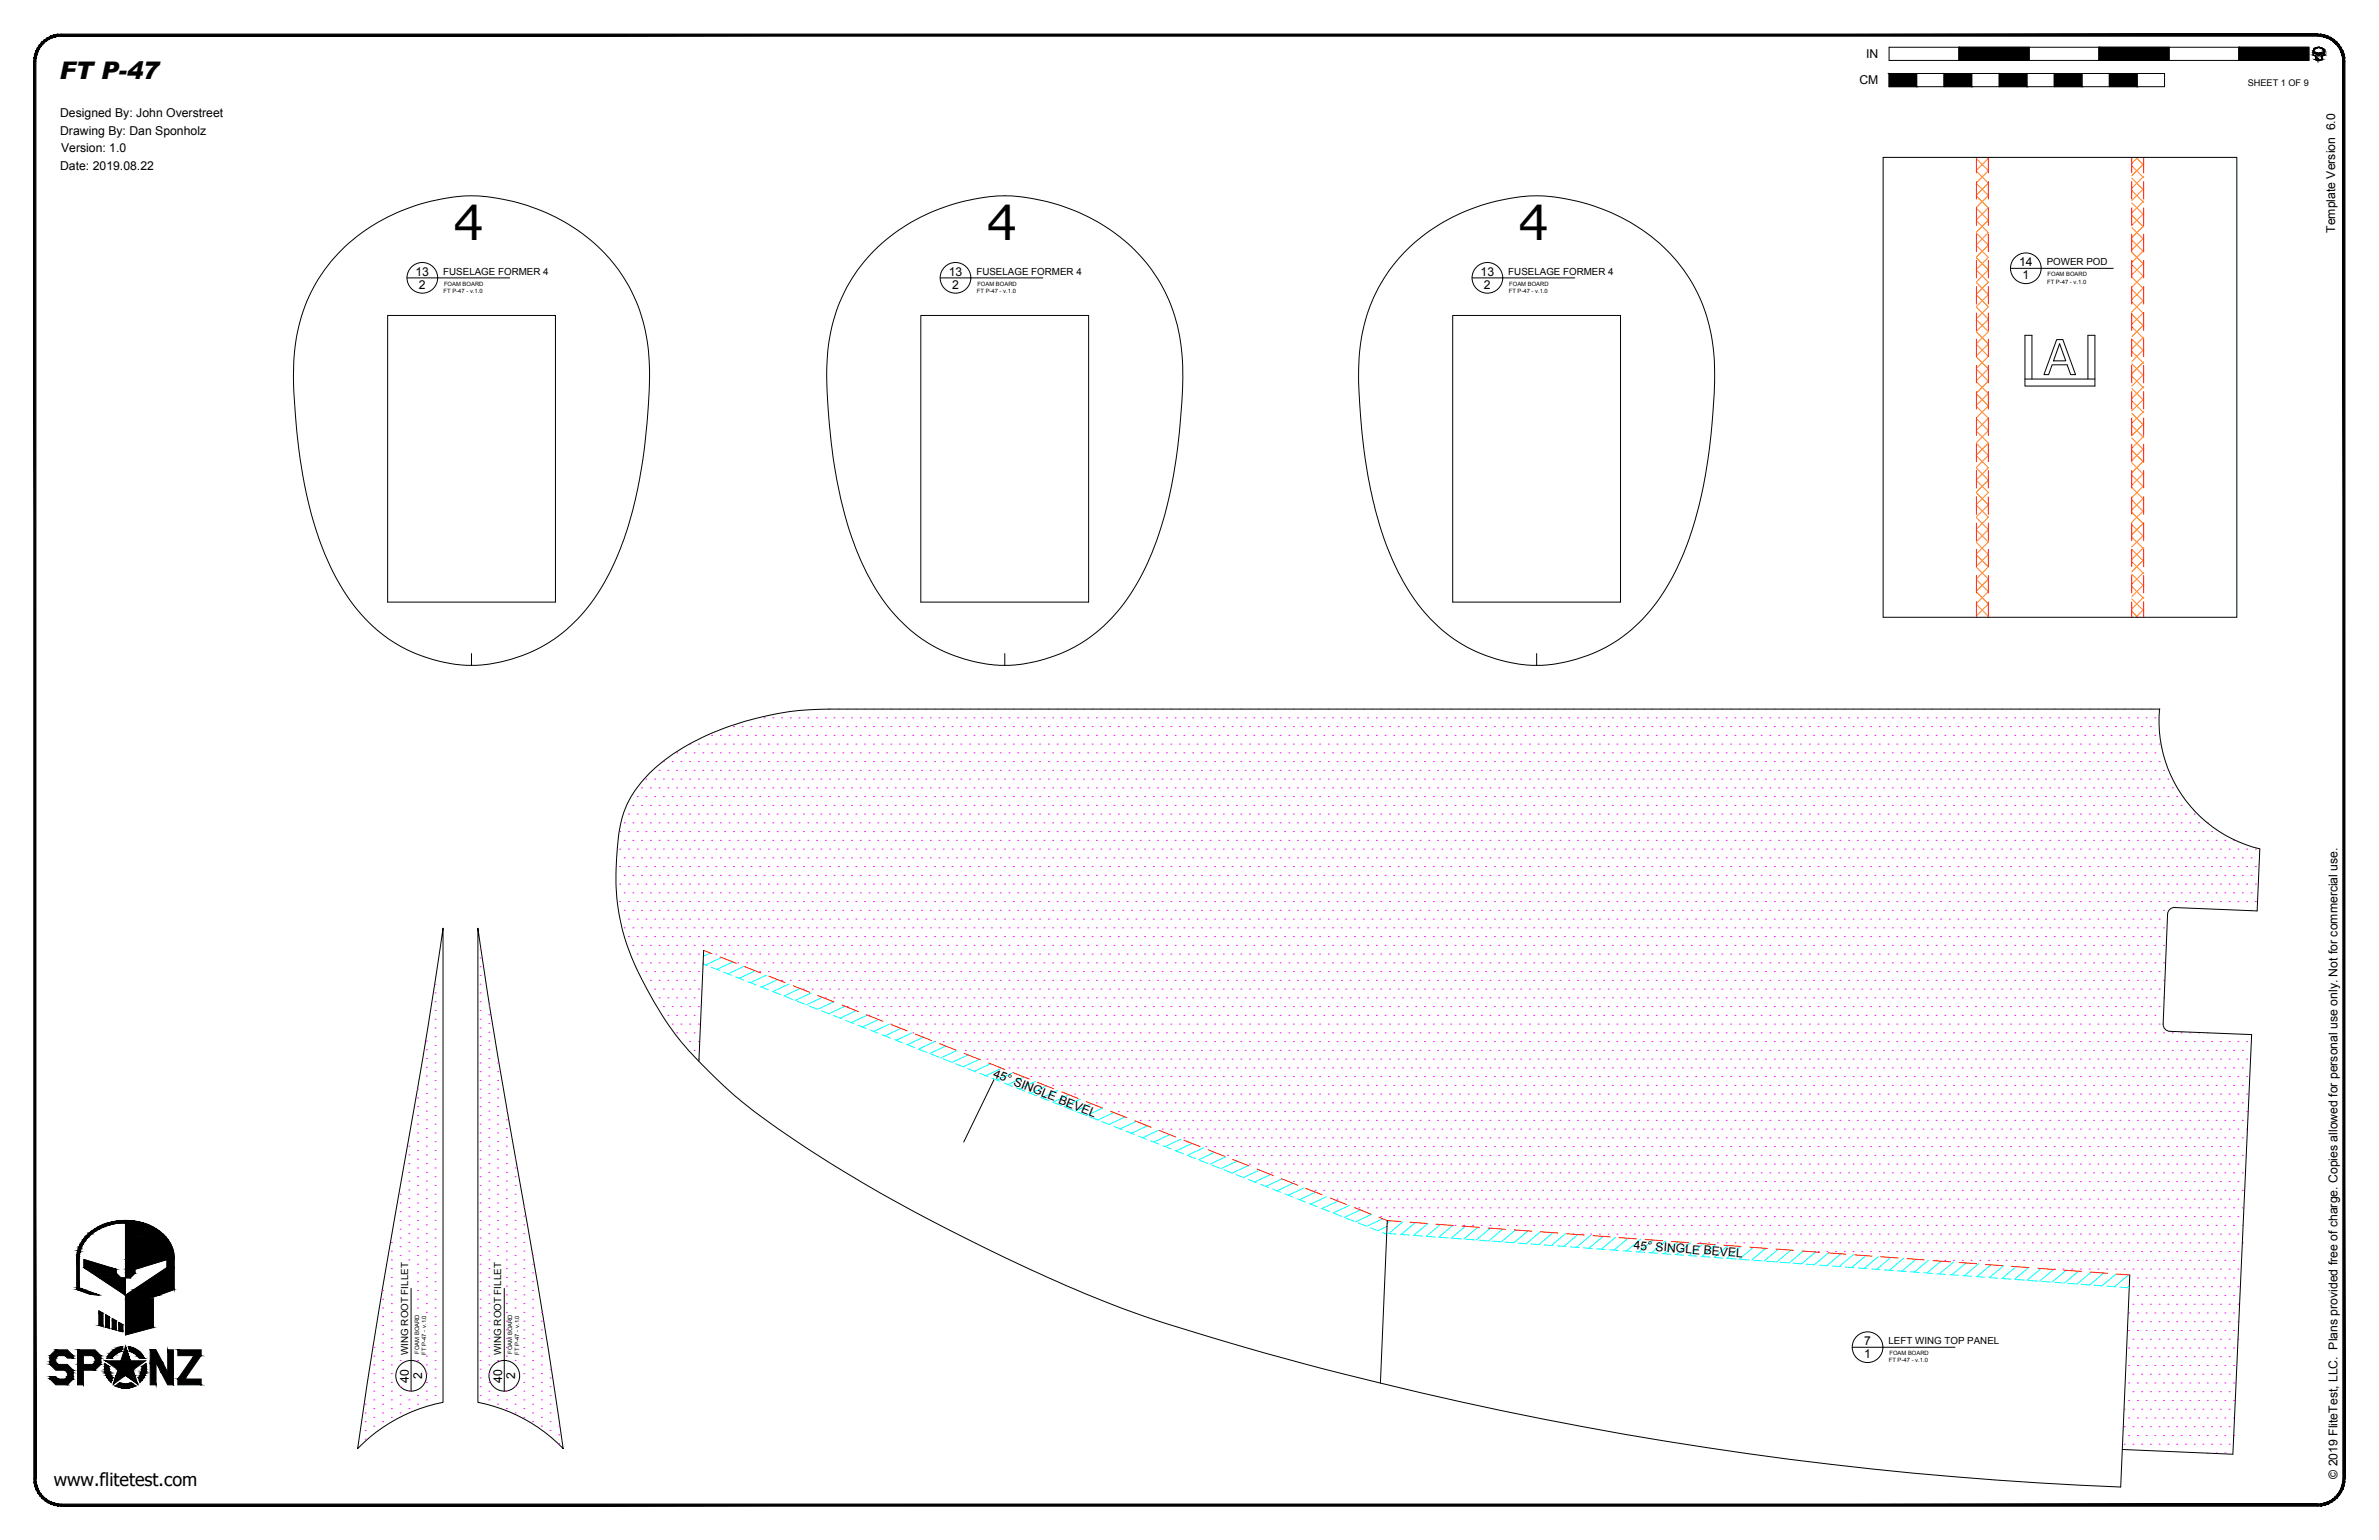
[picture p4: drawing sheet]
<svg xmlns="http://www.w3.org/2000/svg" width="864mm" height="559mm" viewBox="0 0 864 559" stroke-linecap="round" stroke-linejoin="round" font-family="sans-serif">
<defs><g id="words">
<g font-size="17.5">
<text x="164.6" y="87">4</text>
<text x="358.2" y="87">4</text>
<text x="551.3" y="87">4</text>
</g>
<text font-size="8.8" x="21.5" y="28.7">FT P-47</text>
<text font-size="6.5" x="19.6" y="539.1">www.flitetest.com</text>
<g font-size="4.4">
<text x="677.5" y="21.1">IN</text>
<text x="675" y="30.6">CM</text>
<text x="21.8" y="42.5">Designed By: John Overstreet</text>
<text x="21.8" y="49">Drawing By: Dan Sponholz</text>
<text x="22.2" y="55.3">Version: 1.0</text>
<text x="21.8" y="61.7">Date: 2019.08.22</text>
<text x="847.7" y="84.5" transform="rotate(-90 847.7 84.5)">Template Version 6.0</text>
<text x="150.8" y="100">13</text>
<text x="344.4" y="100">13</text>
<text x="537.5" y="100">13</text>
<text x="732.9" y="96.6">14</text>
<text x="734.1" y="101.3">1</text>
<text x="152.1" y="104.8">2</text>
<text x="345.6" y="104.8">2</text>
<text x="538.7" y="104.8">2</text>
<text x="360.3" y="390.7" transform="rotate(22 360.3 390.7)">45° SINGLE BEVEL</text>
<text x="593" y="453.3" transform="rotate(4 593 453.3)">45° SINGLE BEVEL</text>
<text x="676.7" y="488.1">7</text>
<text x="676.7" y="492.8">1</text>
<text x="148.5" y="501.7" transform="rotate(-90 148.5 501.7)">40</text>
<text x="153.2" y="500.5" transform="rotate(-90 153.2 500.5)">2</text>
<text x="182.2" y="501.7" transform="rotate(-90 182.2 501.7)">40</text>
<text x="187" y="500.5" transform="rotate(-90 187 500.5)">2</text>
<text x="848.5" y="536.6" transform="rotate(-90 848.5 536.6)">© 2019 FliteTest, LLC. Plans provided free of charge. Copies allowed for personal use only. Not for commercial use.</text>
</g>
<g font-size="3.5">
<text x="160.9" y="99.7">FUSELAGE FORMER 4</text>
<text x="354.5" y="99.7">FUSELAGE FORMER 4</text>
<text x="547.5" y="99.7">FUSELAGE FORMER 4</text>
<text x="743" y="96.3">POWER POD</text>
<text x="148.1" y="491.6" transform="rotate(-90 148.1 491.6)">WING ROOT FILLET</text>
<text x="181.9" y="491.6" transform="rotate(-90 181.9 491.6)">WING ROOT FILLET</text>
<text x="685.5" y="487.8">LEFT WING TOP PANEL</text>
</g>
<text font-size="3.3" x="816" y="31.1">SHEET 1 OF 9</text>
<g font-size="2.1">
<text x="743.3" y="100.3">FOAM BOARD</text>
<text x="161" y="106.3">FT P-47 - v.1.0</text>
<text x="161.2" y="103.8">FOAM BOARD</text>
<text x="354.6" y="106.3">FT P-47 - v.1.0</text>
<text x="354.8" y="103.8">FOAM BOARD</text>
<text x="547.7" y="106.3">FT P-47 - v.1.0</text>
<text x="547.9" y="103.8">FOAM BOARD</text>
<text x="743.1" y="102.9">FT P-47 - v.1.0</text>
<text x="152.1" y="491.3" transform="rotate(-90 152.1 491.3)">FOAM BOARD</text>
<text x="154.7" y="491.5" transform="rotate(-90 154.7 491.5)">FT P-47 - v.1.0</text>
<text x="186" y="491.3" transform="rotate(-90 186 491.3)">FOAM BOARD</text>
<text x="188.5" y="491.5" transform="rotate(-90 188.5 491.5)">FT P-47 - v.1.0</text>
<text x="685.9" y="491.8">FOAM BOARD</text>
<text x="685.7" y="494.4">FT P-47 - v.1.0</text>
</g>
</g></defs>
<!-- layer: 01 CUT -->
<g fill="none" stroke="#000" stroke-width=".36">
<path d="M683.6 57.1h128.4v166.9h-128.4zM123.9 90.8a69.8 69.8 0 0 1 51-19.6 68.9 68.9 0 0 1 49.6 26.7 63.6 63.6 0 0 1 11.3 40.8 188.4 188.4 0 0 1-10 58.7 71.4 71.4 0 0 1-23.2 33.4 52 52 0 0 1-44.4 8.8 55 55 0 0 1-34.5-27 128 128 0 0 1-15-47.8l-.9-7.4a140.6 140.6 0 0 1-.7-31.8 58.2 58.2 0 0 1 16.8-34.8zM317.5 90.8a69.9 69.9 0 0 1 51-19.6 68.9 68.9 0 0 1 49.6 26.7 63.9 63.9 0 0 1 11.2 40.8 196.8 196.8 0 0 1-8.7 55.2 77.4 77.4 0 0 1-21.5 34.6 52 52 0 0 1-50.9 10 55.4 55.4 0 0 1-31.9-27.5 133.4 133.4 0 0 1-14.3-48.1 159.7 159.7 0 0 1-1.3-37.3 58.8 58.8 0 0 1 16.8-34.8zM510.5 90.8a69.8 69.8 0 0 1 51.1-19.6 68.9 68.9 0 0 1 49.6 26.7 63.9 63.9 0 0 1 11.2 40.8 196.8 196.8 0 0 1-8.7 55.2 77.4 77.4 0 0 1-21.5 34.6 52 52 0 0 1-50.9 10 55.4 55.4 0 0 1-31.9-27.5 134.6 134.6 0 0 1-14.3-48.1l-.2-1.8a167.1 167.1 0 0 1-1.3-33.6 58.5 58.5 0 0 1 16.9-36.7zM140.7 114.5h60.9v104h-60.9zM334.3 114.5h60.9v104h-60.9zM527.3 114.5h61v104h-61zM171.2 237.2v4.3M364.7 237.2v4.3M557.8 237.2v4.3M160.8 336.8v172a59 59 0 0 0-31 16.8 2985.5 2985.5 0 0 1 19.6-118l6-35.3zM173.5 336.8l1.7 11.9a2679.8 2679.8 0 0 0 16 94.3l7.9 47.1 5.3 35.5a58.7 58.7 0 0 0-30.9-16.8z"/>
<path d="M786.8 331.8l-1.6 39.8M789.5 329.3l29.9 1.2 .9-22.5a47.7 47.7 0 0 1-36.4-50.7h-483a105.5 105.5 0 0 0-56.6 16.3 44.2 44.2 0 0 0-17.9 21.2l-.2 .8a84 84 0 0 0 4.4 54.9 119.7 119.7 0 0 0 29.4 40.9l3.9 3.7a292.9 292.9 0 0 0 45.9 32.1 700.4 700.4 0 0 0 97.5 47.5 946.3 946.3 0 0 0 93.8 27.2 1352.7 1352.7 0 0 0 268.7 37.7l3.3-77M789.5 329.3l-1.6 .5-.7 .8-.3 1.1M255.4 344.9l-1.7 40.2M785.2 371.6l.5 1.6 .9 .7 1.1 .3 29.7 1.2-6.8 152.3-40.2-1.8M360.9 391.6l-11.1 22.8M503.6 442.9l-2.5 59"/>
</g>
<!-- layer: 06 CAVITY -->
<g fill="none" stroke="#ff7f00" stroke-width=".36">
<path d="M717.5 57.6l4.3 4.3M717.7 57.1l-.2 .2M721.4 57.1l.4 .4-4.3 4.3M775.3 57.1l2.9 2.8M776.1 57.1l-2.2 2.2M778.2 59.5l-4.3 4.3M717.5 62.1l4.3 4.4-4.3 4.3M717.5 71.1l4.3 4.3-4.3 4.4M717.5 75.6l4.3 4.3-4.3 4.3M717.5 66.6l4.3 4.3M721.8 62l-4.3 4.3M721.8 71l-4.3 4.3"/>
<path d="M773.9 78.1l4.3 4.3M773.9 73.6l4.3 4.3M773.9 69.1l4.3 4.3M773.9 64.6l4.3 4.4M773.9 60.2l4.3 4.3M778.2 64l-4.3 4.3M778.2 68.5l-4.3 4.3M778.2 72.9l-4.3 4.4M778.2 77.4l-4.3 4.3M717.5 80.1l4.3 4.3-4.3 4.4M717.5 84.6l4.3 4.3-4.3 4.4M717.5 98l4.3 4.4-4.3 4.3"/>
<path d="M717.5 93.6l4.3 4.3M717.5 89.1l4.3 4.3M721.8 93.4l-4.3 4.3M721.8 97.9l-4.3 4.3M773.9 96.1l4.3 4.3M773.9 91.6l4.3 4.3M773.9 87.1l4.3 4.3M773.9 82.6l4.3 4.3M778.2 81.9l-4.3 4.3M778.2 86.4l-4.3 4.3M778.2 90.9l-4.3 4.3M778.2 95.4l-4.3 4.3"/>
<path d="M778.2 99.9l-4.3 4.3M717.5 107l4.3 4.4-4.3 4.3M717.5 116l4.3 4.4-4.3 4.3M717.5 111.5l4.3 4.3M717.5 102.5l4.3 4.3M721.8 115.9l-4.3 4.3M721.8 106.9l-4.3 4.3M773.9 118.5l4.3 4.4M773.9 114l4.3 4.3M773.9 109.5l4.3 4.3M773.9 105l4.3 4.3M773.9 100.5l4.3 4.4"/>
<path d="M778.2 104.4l-4.3 4.3M778.2 108.9l-4.3 4.3M778.2 113.4l-4.3 4.3M778.2 117.9l-4.3 4.3M717.5 134l4.3 4.3-4.3 4.3M717.5 138.5l4.3 4.3-4.3 4.3M717.5 125l4.3 4.3-4.3 4.3M717.5 129.5l4.3 4.3-4.3 4.3M717.5 120.5l4.3 4.3M721.8 124.8l-4.3 4.4M773.9 136.5l4.3 4.3M773.9 132l4.3 4.3"/>
<path d="M773.9 127.5l4.3 4.3M773.9 123l4.3 4.3M778.2 122.3l-4.3 4.4M778.2 126.8l-4.3 4.3M778.2 131.3l-4.3 4.3M778.2 135.8l-4.3 4.3M717.5 143l4.3 4.3-4.3 4.3M717.5 151.9l4.3 4.4-4.3 4.3M717.5 156.4l4.3 4.3M717.5 147.4l4.3 4.4M721.8 151.8l-4.3 4.3M773.9 158.9l4.3 4.3"/>
<path d="M773.9 154.4l4.3 4.4M773.9 149.9l4.3 4.4M773.9 145.5l4.3 4.3M773.9 141l4.3 4.3M778.2 140.3l-4.3 4.3M778.2 144.8l-4.3 4.3M778.2 149.3l-4.3 4.3M778.2 153.8l-4.3 4.3M778.2 158.3l-4.3 4.3M717.5 169.9l4.3 4.3-4.3 4.4M717.5 174.4l4.3 4.3-4.3 4.3M717.5 160.9l4.3 4.4-4.3 4.3"/>
<path d="M717.5 178.9l4.3 4.3M717.5 165.4l4.3 4.3M721.8 160.8l-4.3 4.3M721.8 169.8l-4.3 4.3M773.9 176.9l4.3 4.3M773.9 172.4l4.3 4.3M773.9 167.9l4.3 4.3M773.9 163.4l4.3 4.3M778.2 162.8l-4.3 4.3M778.2 167.3l-4.3 4.3M778.2 171.7l-4.3 4.4M778.2 176.2l-4.3 4.4"/>
<path d="M717.5 183.3l4.3 4.4-4.3 4.3M717.5 187.8l4.3 4.4-4.3 4.3M717.5 192.4l4.3 4.3-4.3 4.3M717.5 196.9l4.3 4.3-4.3 4.3M721.8 183.2l-4.3 4.3M773.9 199.3l4.3 4.4M773.9 194.9l4.3 4.3M773.9 190.4l4.3 4.3M773.9 185.9l4.3 4.3M773.9 181.4l4.3 4.3M778.2 180.7l-4.3 4.3M778.2 185.2l-4.3 4.3"/>
<path d="M778.2 189.7l-4.3 4.3M778.2 194.2l-4.3 4.3M778.2 198.7l-4.3 4.3M717.5 205.8l4.3 4.4-4.3 4.3M717.5 210.3l4.3 4.4-4.3 4.3M717.5 219.3l4.3 4.3-.4 .4M717.5 214.8l4.3 4.3M717.5 201.3l4.3 4.4M721.8 205.7l-4.3 4.3M721.8 219.2l-4.3 4.3M773.9 217.3l4.3 4.3M773.9 212.8l4.3 4.3"/>
<path d="M773.9 208.3l4.3 4.3M773.9 203.8l4.3 4.4M778.2 203.2l-4.3 4.3M778.2 207.6l-4.3 4.4M778.2 212.1l-4.3 4.4M778.2 216.7l-4.3 4.3M717.5 223.8l.2 .2M773.9 221.8l2.2 2.2M778.2 221.1l-2.9 2.9"/>
</g>
<!-- layer: 02 SCORE -->
<g fill="none" stroke="#f00" stroke-width=".36">
<path d="M717.5 57.1v5.6M721.8 57.1v5.6M773.9 57.1v5.6M778.2 57.1v5.6M717.5 65.9v6.4M717.5 75.4v6.4M721.8 65.9v6.4M721.8 75.4v6.4M773.9 65.9v6.4M773.9 75.4v6.4M778.2 65.9v6.4M778.2 75.4v6.4"/>
<path d="M717.5 85v6.3M717.5 94.5v6.3M721.8 85v6.3M721.8 94.5v6.3M773.9 85v6.3M773.9 94.5v6.3M778.2 85v6.3M778.2 94.5v6.3M717.5 104v6.4M717.5 113.5v6.4M721.8 104v6.4M721.8 113.5v6.4"/>
<path d="M773.9 104v6.4M773.9 113.5v6.4M778.2 104v6.4M778.2 113.5v6.4M717.5 123.1v6.3M717.5 132.6v6.3M721.8 123.1v6.3M721.8 132.6v6.3M773.9 123.1v6.3M773.9 132.6v6.3M778.2 123.1v6.3M778.2 132.6v6.3"/>
<path d="M717.5 142.1v6.4M717.5 151.6v6.4M721.8 142.1v6.4M721.8 151.6v6.4M773.9 142.1v6.4M773.9 151.6v6.4M778.2 142.1v6.4M778.2 151.6v6.4M717.5 161.2v6.4M717.5 170.7v6.4M721.8 161.2v6.4M721.8 170.7v6.4"/>
<path d="M773.9 161.2v6.4M773.9 170.7v6.4M778.2 161.2v6.4M778.2 170.7v6.4M717.5 180.3v6.3M717.5 189.8v6.3M717.5 199.3v6.4M721.8 180.3v6.3M721.8 189.8v6.3M721.8 199.3v6.4M773.9 180.3v6.3M773.9 189.8v6.3"/>
<path d="M773.9 199.3v6.4M778.2 180.3v6.3M778.2 189.8v6.3M778.2 199.3v6.4M717.5 208.8v6.4M717.5 218.4v5.6M721.8 208.8v6.4M721.8 218.4v5.6M773.9 208.8v6.4M773.9 218.4v5.6M778.2 208.8v6.4M778.2 218.4v5.6"/>
<path d="M255.4 344.8l3 1.3M261.4 347.2l5.9 2.3M270.3 350.7l5.9 2.4M279.1 354.2l5.9 2.4M288 357.7l5.9 2.3M296.8 361.2l5.9 2.4M305.7 364.7l5.9 2.4M314.5 368.2l6 2.3M323.4 371.7l5.9 2.4M332.3 375.2l5.9 2.4M341.1 378.7l5.9 2.3M350 382.2l5.9 2.4"/>
<path d="M358.9 385.7l5.8 2.4M367.7 389.2l5.9 2.3M376.6 392.7l5.9 2.4M385.4 396.2l5.9 2.4M394.3 399.7l5.9 2.3M403.1 403.2l6 2.4M412 406.7l5.9 2.4M420.9 410.2l5.9 2.3M429.7 413.7l6 2.4M438.6 417.2l5.9 2.4M447.5 420.7l5.8 2.3M456.3 424.2l5.9 2.4"/>
<path d="M465.2 427.7l5.9 2.4M474 431.2l5.9 2.3M482.9 434.7l5.9 2.3M491.7 438.2l5.9 2.4M500.6 441.7l3 1.2 5 .4M511.7 443.5l6.3 .4M521.2 444.2l6.4 .5M530.7 444.9l6.3 .4M540.2 445.6l6.4 .5M549.7 446.3l6.3 .4M559.2 447l6.3 .4M568.7 447.7l6.4 .4"/>
<path d="M578.2 448.4l6.3 .4M587.7 449.1l6.4 .4M597.2 449.7l6.3 .5M606.7 450.5l6.3 .4M616.2 451.1l6.4 .5M625.7 451.8l6.3 .5M635.2 452.5l6.4 .5M644.7 453.2l6.3 .5M654.2 453.9l6.3 .5M663.7 454.6l6.4 .5M673.2 455.3l6.3 .5M682.7 456l6.4 .5"/>
<path d="M692.2 456.7l6.3 .5M701.7 457.4l6.4 .5M711.2 458.1l6.3 .5M720.7 458.8l6.3 .5M730.2 459.5l6.4 .5M739.7 460.2l6.3 .5M749.2 460.9l6.4 .4M758.7 461.6l6.3 .4M768.2 462.3l4.9 .3"/>
</g>
<!-- layer: 23 NOTES -->
<g fill="none" stroke="#000" stroke-width=".36">
<path d="M729.8 97.4h37.3M147.7 100.8h37.3M341.3 100.8h37.3M534.4 100.8h37.3M735.1 137.5h25.4M737.6 137.5v-15.8h-2.5v18.4h25.4v-18.4h-2.6v15.8M746.6 123.2h2.2l4.6 12.7h-1.7l-1.3-3.5h-5.5l-1.2 3.5h-1.7zM747.6 124.7l2.3 6.2h-4.5zM149.2 467.5v37.3M183 467.5v37.3M672.4 488.9h37.3"/>
<circle cx="735.4" cy="97.3" r="5.6"/>
<circle cx="153.3" cy="100.8" r="5.6"/>
<circle cx="346.9" cy="100.8" r="5.6"/>
<circle cx="539.9" cy="100.8" r="5.6"/>
<circle cx="149.2" cy="499.2" r="5.6"/>
<circle cx="183.1" cy="499.2" r="5.6"/>
<circle cx="677.9" cy="488.8" r="5.6"/>
</g>
<!-- layer: 07 DE-PAPER -->
<g fill="none" stroke="#f0f" stroke-width=".36">
<path d="M301.2 257.3h.1M304.3 257.3h.1M307.5 257.3h.1M310.7 257.3h.1M313.9 257.3h.1M317 257.3h.1M320.2 257.3h.1M323.4 257.3h.1M326.6 257.3h.1M329.7 257.3h.1M332.9 257.3h.1M336.1 257.3h.1"/>
<path d="M339.3 257.3h.1M342.4 257.3h.1M345.6 257.3h.1M348.8 257.3h.1M352 257.3h.1M355.1 257.3h.1M358.3 257.3h.1M361.5 257.3h.1M364.7 257.3h.1M367.8 257.3h.1M371 257.3h.1M374.2 257.3h.1"/>
<path d="M377.4 257.3h.1M380.6 257.3h.1M383.8 257.3h.1M386.9 257.3h.1M390.1 257.3h.1M393.3 257.3h.1M396.5 257.3h.1M399.6 257.3h.1M402.8 257.3h.1M406 257.3h.1M409.2 257.3h.1M412.3 257.3h.1"/>
<path d="M415.5 257.3h.1M418.7 257.3h.1M421.9 257.3h.1M425 257.3h.1M428.2 257.3h.1M431.4 257.3h.1M434.6 257.3h.1M437.7 257.3h.1M440.9 257.3h.1M444.1 257.3h.1M447.3 257.3h.1M450.4 257.3h.1"/>
<path d="M453.6 257.3h.1M456.8 257.3h.1M460 257.3h.1M463.1 257.3h.1M466.3 257.3h.1M469.5 257.3h.1M472.7 257.3h.1M475.8 257.3h.1M479 257.3h.1M482.2 257.3h.1M485.4 257.3h.1M488.5 257.3h.1"/>
<path d="M491.7 257.3h.1M494.9 257.3h.1M498.1 257.3h.1M501.2 257.3h.1M504.4 257.3h.1M507.6 257.3h.1M510.8 257.3h.1M513.9 257.3h.1M517.1 257.3h.1M520.3 257.3h.1M523.5 257.3h.1M526.6 257.3h.1"/>
<path d="M529.8 257.3h.1M533 257.3h.1M536.2 257.3h.1M539.3 257.3h.1M542.5 257.3h.1M545.7 257.3h.1M548.9 257.3h.1M552 257.3h.1M555.2 257.3h.1M558.4 257.3h.1M561.6 257.3h.1M564.7 257.3h.1"/>
<path d="M567.9 257.3h.1M571.1 257.3h.1M574.3 257.3h.1M577.4 257.3h.1M580.6 257.3h.1M583.8 257.3h.1M587 257.3h.1M590.1 257.3h.1M593.3 257.3h.1M596.5 257.3h.1M599.7 257.3h.1M602.8 257.3h.1"/>
<path d="M606 257.3h.1M609.2 257.3h.1M612.4 257.3h.1M615.5 257.3h.1M618.7 257.3h.1M621.9 257.3h.1M625.1 257.3h.1M628.2 257.3h.1M631.4 257.3h.1M634.6 257.3h.1M637.8 257.3h.1M640.9 257.3h.1"/>
<path d="M644.1 257.3h.1M647.3 257.3h.1M650.5 257.3h.1M653.6 257.3h.1M656.8 257.3h.1M660 257.3h.1M663.2 257.3h.1M666.3 257.3h.1M669.5 257.3h.1M672.7 257.3h.1M675.9 257.3h.1M679 257.3h.1"/>
<path d="M682.2 257.3h.1M685.4 257.3h.1M688.6 257.3h.1M691.7 257.3h.1M694.9 257.3h.1M698.1 257.3h.1M701.3 257.3h.1M704.4 257.3h.1M707.6 257.3h.1M710.8 257.3h.1M714 257.3h.1M717.1 257.3h.1"/>
<path d="M720.3 257.3h.1M723.5 257.3h.1M726.7 257.3h.1M729.8 257.3h.1M733 257.3h.1M736.2 257.3h.1M739.4 257.3h.1M742.5 257.3h.1M745.7 257.3h.1M748.9 257.3h.1M752.1 257.3h.1M755.2 257.3h.1"/>
<path d="M758.4 257.3h.1M761.6 257.3h.1M764.8 257.3h.1M767.9 257.3h.1M771.1 257.3h.1M774.3 257.3h.1M777.5 257.3h.1M780.6 257.3h.1M783.8 257.3h.1M239.3 279.5h.1M240.8 276.4h.1M242.4 279.5h.1"/>
<path d="M244 276.4h.1M245.6 273.2h.1M245.6 279.5h.1M247.2 276.4h.1M248.8 273.2h.1M248.8 279.5h.1M250.4 270h.1M250.4 276.4h.1M252 273.2h.1M252 279.5h.1M253.5 270h.1M253.5 276.4h.1"/>
<path d="M255.1 273.2h.1M255.1 279.5h.1M256.7 270h.1M256.7 276.4h.1M258.3 266.8h.1M258.3 273.2h.1M258.3 279.5h.1M259.9 270h.1M259.9 276.4h.1M261.5 266.8h.1M261.5 273.2h.1M261.5 279.5h.1"/>
<path d="M263.1 270h.1M263.1 276.4h.1M264.7 266.8h.1M264.7 273.2h.1M264.7 279.5h.1M266.2 263.7h.1M266.2 270h.1M266.2 276.4h.1M267.8 266.8h.1M267.8 273.2h.1M267.8 279.5h.1M269.4 263.7h.1"/>
<path d="M269.4 270h.1M269.4 276.4h.1M271 266.8h.1M271 273.2h.1M271 279.5h.1M272.6 263.7h.1M272.6 270h.1M272.6 276.4h.1M274.2 266.8h.1M274.2 273.2h.1M274.2 279.5h.1M275.8 263.7h.1"/>
<path d="M275.8 270h.1M275.8 276.4h.1M277.4 260.5h.1M277.4 266.8h.1M277.4 273.2h.1M277.4 279.5h.1M278.9 263.7h.1M278.9 270h.1M278.9 276.4h.1M280.5 260.5h.1M280.5 266.8h.1M280.5 273.2h.1"/>
<path d="M280.5 279.5h.1M282.1 263.7h.1M282.1 270h.1M282.1 276.4h.1M283.7 260.5h.1M283.7 266.8h.1M283.7 273.2h.1M283.7 279.5h.1M285.3 263.7h.1M285.3 270h.1M285.3 276.4h.1M286.9 260.5h.1"/>
<path d="M286.9 266.8h.1M286.9 273.2h.1M286.9 279.5h.1M288.5 263.7h.1M288.5 270h.1M288.5 276.4h.1M290.1 260.5h.1M290.1 266.8h.1M290.1 273.2h.1M290.1 279.5h.1M291.6 263.7h.1M291.6 270h.1"/>
<path d="M291.6 276.4h.1M293.2 260.5h.1M293.2 266.8h.1M293.2 273.2h.1M293.2 279.5h.1M294.8 263.7h.1M294.8 270h.1M294.8 276.4h.1M296.4 260.5h.1M296.4 266.8h.1M296.4 273.2h.1M296.4 279.5h.1"/>
<path d="M298 263.7h.1M298 270h.1M298 276.4h.1M299.6 260.5h.1M299.6 266.8h.1M299.6 273.2h.1M299.6 279.5h.1M301.2 263.7h.1M301.2 270h.1M301.2 276.4h.1M302.8 260.5h.1M302.8 266.8h.1"/>
<path d="M302.8 273.2h.1M302.8 279.5h.1M304.3 263.7h.1M304.3 270h.1M304.3 276.4h.1M305.9 260.5h.1M305.9 266.8h.1M305.9 273.2h.1M305.9 279.5h.1M307.5 263.7h.1M307.5 270h.1M307.5 276.4h.1"/>
<path d="M309.1 260.5h.1M309.1 266.8h.1M309.1 273.2h.1M309.1 279.5h.1M310.7 263.7h.1M310.7 270h.1M310.7 276.4h.1M312.3 260.5h.1M312.3 266.8h.1M312.3 273.2h.1M312.3 279.5h.1M313.9 263.7h.1"/>
<path d="M313.9 270h.1M313.9 276.4h.1M315.5 260.5h.1M315.5 266.8h.1M315.5 273.2h.1M315.5 279.5h.1M317 263.7h.1M317 270h.1M317 276.4h.1M318.6 260.5h.1M318.6 266.8h.1M318.6 273.2h.1"/>
<path d="M318.6 279.5h.1M320.2 263.7h.1M320.2 270h.1M320.2 276.4h.1M321.8 260.5h.1M321.8 266.8h.1M321.8 273.2h.1M321.8 279.5h.1M323.4 263.7h.1M323.4 270h.1M323.4 276.4h.1M325 260.5h.1"/>
<path d="M325 266.8h.1M325 273.2h.1M325 279.5h.1M326.6 263.7h.1M326.6 270h.1M326.6 276.4h.1M328.2 260.5h.1M328.2 266.8h.1M328.2 273.2h.1M328.2 279.5h.1M329.7 263.7h.1M329.7 270h.1"/>
<path d="M329.7 276.4h.1M331.3 260.5h.1M331.3 266.8h.1M331.3 273.2h.1M331.3 279.5h.1M332.9 263.7h.1M332.9 270h.1M332.9 276.4h.1M334.5 260.5h.1M334.5 266.8h.1M334.5 273.2h.1M334.5 279.5h.1"/>
<path d="M336.1 263.7h.1M336.1 270h.1M336.1 276.4h.1M337.7 260.5h.1M337.7 266.8h.1M337.7 273.2h.1M337.7 279.5h.1M339.3 263.7h.1M339.3 270h.1M339.3 276.4h.1M340.9 260.5h.1M340.9 266.8h.1"/>
<path d="M340.9 273.2h.1M340.9 279.5h.1M342.4 263.7h.1M342.4 270h.1M342.4 276.4h.1M344 260.5h.1M344 266.8h.1M344 273.2h.1M344 279.5h.1M345.6 263.7h.1M345.6 270h.1M345.6 276.4h.1"/>
<path d="M347.2 260.5h.1M347.2 266.8h.1M347.2 273.2h.1M347.2 279.5h.1M348.8 263.7h.1M348.8 270h.1M348.8 276.4h.1M350.4 260.5h.1M350.4 266.8h.1M350.4 273.2h.1M350.4 279.5h.1M352 263.7h.1"/>
<path d="M352 270h.1M352 276.4h.1M353.6 260.5h.1M353.6 266.8h.1M353.6 273.2h.1M353.6 279.5h.1M355.1 263.7h.1M355.1 270h.1M355.1 276.4h.1M356.7 260.5h.1M356.7 266.8h.1M356.7 273.2h.1"/>
<path d="M356.7 279.5h.1M358.3 263.7h.1M358.3 270h.1M358.3 276.4h.1M359.9 260.5h.1M359.9 266.8h.1M359.9 273.2h.1M359.9 279.5h.1M361.5 263.7h.1M361.5 270h.1M361.5 276.4h.1M363.1 260.5h.1"/>
<path d="M363.1 266.8h.1M363.1 273.2h.1M363.1 279.5h.1M364.7 263.7h.1M364.7 270h.1M364.7 276.4h.1M366.3 260.5h.1M366.3 266.8h.1M366.3 273.2h.1M366.3 279.5h.1M367.8 263.7h.1M367.8 270h.1"/>
<path d="M367.8 276.4h.1M369.4 260.5h.1M369.4 266.8h.1M369.4 273.2h.1M369.4 279.5h.1M371 263.7h.1M371 270h.1M371 276.4h.1M372.6 260.5h.1M372.6 266.8h.1M372.6 273.2h.1M372.6 279.5h.1"/>
<path d="M374.2 263.7h.1M374.2 270h.1M374.2 276.4h.1M375.8 260.5h.1M375.8 266.8h.1M375.8 273.2h.1M375.8 279.5h.1M377.4 263.7h.1M377.4 270h.1M377.4 276.4h.1M379 260.5h.1M379 266.8h.1"/>
<path d="M379 273.2h.1M379 279.5h.1M380.6 263.7h.1M380.6 270h.1M380.6 276.4h.1M382.1 260.5h.1M382.1 266.8h.1M382.1 273.2h.1M382.1 279.5h.1M383.8 263.7h.1M383.8 270h.1M383.8 276.4h.1"/>
<path d="M385.3 260.5h.1M385.3 266.8h.1M385.3 273.2h.1M385.3 279.5h.1M386.9 263.7h.1M386.9 270h.1M386.9 276.4h.1M388.5 260.5h.1M388.5 266.8h.1M388.5 273.2h.1M388.5 279.5h.1M390.1 263.7h.1"/>
<path d="M390.1 270h.1M390.1 276.4h.1M391.7 260.5h.1M391.7 266.8h.1M391.7 273.2h.1M391.7 279.5h.1M393.3 263.7h.1M393.3 270h.1M393.3 276.4h.1M394.8 260.5h.1M394.8 266.8h.1M394.8 273.2h.1"/>
<path d="M394.8 279.5h.1M396.5 263.7h.1M396.5 270h.1M396.5 276.4h.1M398 260.5h.1M398 266.8h.1M398 273.2h.1M398 279.5h.1M399.6 263.7h.1M399.6 270h.1M399.6 276.4h.1M401.2 260.5h.1"/>
<path d="M401.2 266.8h.1M401.2 273.2h.1M401.2 279.5h.1M402.8 263.7h.1M402.8 270h.1M402.8 276.4h.1M404.4 260.5h.1M404.4 266.8h.1M404.4 273.2h.1M404.4 279.5h.1M406 263.7h.1M406 270h.1"/>
<path d="M406 276.4h.1M407.5 260.5h.1M407.5 266.8h.1M407.5 273.2h.1M407.5 279.5h.1M409.2 263.7h.1M409.2 270h.1M409.2 276.4h.1M410.7 260.5h.1M410.7 266.8h.1M410.7 273.2h.1M410.7 279.5h.1"/>
<path d="M412.3 263.7h.1M412.3 270h.1M412.3 276.4h.1M413.9 260.5h.1M413.9 266.8h.1M413.9 273.2h.1M413.9 279.5h.1M415.5 263.7h.1M415.5 270h.1M415.5 276.4h.1M417.1 260.5h.1M417.1 266.8h.1"/>
<path d="M417.1 273.2h.1M417.1 279.5h.1M418.7 263.7h.1M418.7 270h.1M418.7 276.4h.1M420.2 260.5h.1M420.2 266.8h.1M420.2 273.2h.1M420.2 279.5h.1M421.9 263.7h.1M421.9 270h.1M421.9 276.4h.1"/>
<path d="M423.4 260.5h.1M423.4 266.8h.1M423.4 273.2h.1M423.4 279.5h.1M425 263.7h.1M425 270h.1M425 276.4h.1M426.6 260.5h.1M426.6 266.8h.1M426.6 273.2h.1M426.6 279.5h.1M428.2 263.7h.1"/>
<path d="M428.2 270h.1M428.2 276.4h.1M429.8 260.5h.1M429.8 266.8h.1M429.8 273.2h.1M429.8 279.5h.1M431.4 263.7h.1M431.4 270h.1M431.4 276.4h.1M432.9 260.5h.1M432.9 266.8h.1M432.9 273.2h.1"/>
<path d="M432.9 279.5h.1M434.6 263.7h.1M434.6 270h.1M434.6 276.4h.1M436.1 260.5h.1M436.1 266.8h.1M436.1 273.2h.1M436.1 279.5h.1M437.7 263.7h.1M437.7 270h.1M437.7 276.4h.1M439.3 260.5h.1"/>
<path d="M439.3 266.8h.1M439.3 273.2h.1M439.3 279.5h.1M440.9 263.7h.1M440.9 270h.1M440.9 276.4h.1M442.5 260.5h.1M442.5 266.8h.1M442.5 273.2h.1M442.5 279.5h.1M444.1 263.7h.1M444.1 270h.1"/>
<path d="M444.1 276.4h.1M445.6 260.5h.1M445.6 266.8h.1M445.6 273.2h.1M445.6 279.5h.1M447.3 263.7h.1M447.3 270h.1M447.3 276.4h.1M448.8 260.5h.1M448.8 266.8h.1M448.8 273.2h.1M448.8 279.5h.1"/>
<path d="M450.4 263.7h.1M450.4 270h.1M450.4 276.4h.1M452 260.5h.1M452 266.8h.1M452 273.2h.1M452 279.5h.1M453.6 263.7h.1M453.6 270h.1M453.6 276.4h.1M455.2 260.5h.1M455.2 266.8h.1"/>
<path d="M455.2 273.2h.1M455.2 279.5h.1M456.8 263.7h.1M456.8 270h.1M456.8 276.4h.1M458.3 260.5h.1M458.3 266.8h.1M458.3 273.2h.1M458.3 279.5h.1M460 263.7h.1M460 270h.1M460 276.4h.1"/>
<path d="M461.5 260.5h.1M461.5 266.8h.1M461.5 273.2h.1M461.5 279.5h.1M463.1 263.7h.1M463.1 270h.1M463.1 276.4h.1M464.7 260.5h.1M464.7 266.8h.1M464.7 273.2h.1M464.7 279.5h.1M466.3 263.7h.1"/>
<path d="M466.3 270h.1M466.3 276.4h.1M467.9 260.5h.1M467.9 266.8h.1M467.9 273.2h.1M467.9 279.5h.1M469.5 263.7h.1M469.5 270h.1M469.5 276.4h.1M471 260.5h.1M471 266.8h.1M471 273.2h.1"/>
<path d="M471 279.5h.1M472.7 263.7h.1M472.7 270h.1M472.7 276.4h.1M474.2 260.5h.1M474.2 266.8h.1M474.2 273.2h.1M474.2 279.5h.1M475.8 263.7h.1M475.8 270h.1M475.8 276.4h.1M477.4 260.5h.1"/>
<path d="M477.4 266.8h.1M477.4 273.2h.1M477.4 279.5h.1M479 263.7h.1M479 270h.1M479 276.4h.1M480.6 260.5h.1M480.6 266.8h.1M480.6 273.2h.1M480.6 279.5h.1M482.2 263.7h.1M482.2 270h.1"/>
<path d="M482.2 276.4h.1M483.7 260.5h.1M483.7 266.8h.1M483.7 273.2h.1M483.7 279.5h.1M485.4 263.7h.1M485.4 270h.1M485.4 276.4h.1M486.9 260.5h.1M486.9 266.8h.1M486.9 273.2h.1M486.9 279.5h.1"/>
<path d="M488.5 263.7h.1M488.5 270h.1M488.5 276.4h.1M490.1 260.5h.1M490.1 266.8h.1M490.1 273.2h.1M490.1 279.5h.1M491.7 263.7h.1M491.7 270h.1M491.7 276.4h.1M493.3 260.5h.1M493.3 266.8h.1"/>
<path d="M493.3 273.2h.1M493.3 279.5h.1M494.9 263.7h.1M494.9 270h.1M494.9 276.4h.1M496.4 260.5h.1M496.4 266.8h.1M496.4 273.2h.1M496.4 279.5h.1M498.1 263.7h.1M498.1 270h.1M498.1 276.4h.1"/>
<path d="M499.6 260.5h.1M499.6 266.8h.1M499.6 273.2h.1M499.6 279.5h.1M501.2 263.7h.1M501.2 270h.1M501.2 276.4h.1M502.8 260.5h.1M502.8 266.8h.1M502.8 273.2h.1M502.8 279.5h.1M504.4 263.7h.1"/>
<path d="M504.4 270h.1M504.4 276.4h.1M506 260.5h.1M506 266.8h.1M506 273.2h.1M506 279.5h.1M507.6 263.7h.1M507.6 270h.1M507.6 276.4h.1M509.1 260.5h.1M509.1 266.8h.1M509.1 273.2h.1"/>
<path d="M509.1 279.5h.1M510.8 263.7h.1M510.8 270h.1M510.8 276.4h.1M512.3 260.5h.1M512.3 266.8h.1M512.3 273.2h.1M512.3 279.5h.1M513.9 263.7h.1M513.9 270h.1M513.9 276.4h.1M515.5 260.5h.1"/>
<path d="M515.5 266.8h.1M515.5 273.2h.1M515.5 279.5h.1M517.1 263.7h.1M517.1 270h.1M517.1 276.4h.1M518.7 260.5h.1M518.7 266.8h.1M518.7 273.2h.1M518.7 279.5h.1M520.3 263.7h.1M520.3 270h.1"/>
<path d="M520.3 276.4h.1M521.8 260.5h.1M521.8 266.8h.1M521.8 273.2h.1M521.8 279.5h.1M523.5 263.7h.1M523.5 270h.1M523.5 276.4h.1M525 260.5h.1M525 266.8h.1M525 273.2h.1M525 279.5h.1"/>
<path d="M526.6 263.7h.1M526.6 270h.1M526.6 276.4h.1M528.2 260.5h.1M528.2 266.8h.1M528.2 273.2h.1M528.2 279.5h.1M529.8 263.7h.1M529.8 270h.1M529.8 276.4h.1M531.4 260.5h.1M531.4 266.8h.1"/>
<path d="M531.4 273.2h.1M531.4 279.5h.1M533 263.7h.1M533 270h.1M533 276.4h.1M534.5 260.5h.1M534.5 266.8h.1M534.5 273.2h.1M534.5 279.5h.1M536.2 263.7h.1M536.2 270h.1M536.2 276.4h.1"/>
<path d="M537.7 260.5h.1M537.7 266.8h.1M537.7 273.2h.1M537.7 279.5h.1M539.3 263.7h.1M539.3 270h.1M539.3 276.4h.1M540.9 260.5h.1M540.9 266.8h.1M540.9 273.2h.1M540.9 279.5h.1M542.5 263.7h.1"/>
<path d="M542.5 270h.1M542.5 276.4h.1M544.1 260.5h.1M544.1 266.8h.1M544.1 273.2h.1M544.1 279.5h.1M545.7 263.7h.1M545.7 270h.1M545.7 276.4h.1M547.2 260.5h.1M547.2 266.8h.1M547.2 273.2h.1"/>
<path d="M547.2 279.5h.1M548.9 263.7h.1M548.9 270h.1M548.9 276.4h.1M550.4 260.5h.1M550.4 266.8h.1M550.4 273.2h.1M550.4 279.5h.1M552 263.7h.1M552 270h.1M552 276.4h.1M553.6 260.5h.1"/>
<path d="M553.6 266.8h.1M553.6 273.2h.1M553.6 279.5h.1M555.2 263.7h.1M555.2 270h.1M555.2 276.4h.1M556.8 260.5h.1M556.8 266.8h.1M556.8 273.2h.1M556.8 279.5h.1M558.4 263.7h.1M558.4 270h.1"/>
<path d="M558.4 276.4h.1M559.9 260.5h.1M559.9 266.8h.1M559.9 273.2h.1M559.9 279.5h.1M561.6 263.7h.1M561.6 270h.1M561.6 276.4h.1M563.1 260.5h.1M563.1 266.8h.1M563.1 273.2h.1M563.1 279.5h.1"/>
<path d="M564.7 263.7h.1M564.7 270h.1M564.7 276.4h.1M566.3 260.5h.1M566.3 266.8h.1M566.3 273.2h.1M566.3 279.5h.1M567.9 263.7h.1M567.9 270h.1M567.9 276.4h.1M569.5 260.5h.1M569.5 266.8h.1"/>
<path d="M569.5 273.2h.1M569.5 279.5h.1M571.1 263.7h.1M571.1 270h.1M571.1 276.4h.1M572.6 260.5h.1M572.6 266.8h.1M572.6 273.2h.1M572.6 279.5h.1M574.3 263.7h.1M574.3 270h.1M574.3 276.4h.1"/>
<path d="M575.8 260.5h.1M575.8 266.8h.1M575.8 273.2h.1M575.8 279.5h.1M577.4 263.7h.1M577.4 270h.1M577.4 276.4h.1M579 260.5h.1M579 266.8h.1M579 273.2h.1M579 279.5h.1M580.6 263.7h.1"/>
<path d="M580.6 270h.1M580.6 276.4h.1M582.2 260.5h.1M582.2 266.8h.1M582.2 273.2h.1M582.2 279.5h.1M583.8 263.7h.1M583.8 270h.1M583.8 276.4h.1M585.3 260.5h.1M585.3 266.8h.1M585.3 273.2h.1"/>
<path d="M585.3 279.5h.1M587 263.7h.1M587 270h.1M587 276.4h.1M588.5 260.5h.1M588.5 266.8h.1M588.5 273.2h.1M588.5 279.5h.1M590.1 263.7h.1M590.1 270h.1M590.1 276.4h.1M591.7 260.5h.1"/>
<path d="M591.7 266.8h.1M591.7 273.2h.1M591.7 279.5h.1M593.3 263.7h.1M593.3 270h.1M593.3 276.4h.1M594.9 260.5h.1M594.9 266.8h.1M594.9 273.2h.1M594.9 279.5h.1M596.5 263.7h.1M596.5 270h.1"/>
<path d="M596.5 276.4h.1M598 260.5h.1M598 266.8h.1M598 273.2h.1M598 279.5h.1M599.7 263.7h.1M599.7 270h.1M599.7 276.4h.1M601.2 260.5h.1M601.2 266.8h.1M601.2 273.2h.1M601.2 279.5h.1"/>
<path d="M602.8 263.7h.1M602.8 270h.1M602.8 276.4h.1M604.4 260.5h.1M604.4 266.8h.1M604.4 273.2h.1M604.4 279.5h.1M606 263.7h.1M606 270h.1M606 276.4h.1M607.6 260.5h.1M607.6 266.8h.1"/>
<path d="M607.6 273.2h.1M607.6 279.5h.1M609.2 263.7h.1M609.2 270h.1M609.2 276.4h.1M610.7 260.5h.1M610.7 266.8h.1M610.7 273.2h.1M610.7 279.5h.1M612.4 263.7h.1M612.4 270h.1M612.4 276.4h.1"/>
<path d="M613.9 260.5h.1M613.9 266.8h.1M613.9 273.2h.1M613.9 279.5h.1M615.5 263.7h.1M615.5 270h.1M615.5 276.4h.1M617.1 260.5h.1M617.1 266.8h.1M617.1 273.2h.1M617.1 279.5h.1M618.7 263.7h.1"/>
<path d="M618.7 270h.1M618.7 276.4h.1M620.3 260.5h.1M620.3 266.8h.1M620.3 273.2h.1M620.3 279.5h.1M621.9 263.7h.1M621.9 270h.1M621.9 276.4h.1M623.4 260.5h.1M623.4 266.8h.1M623.4 273.2h.1"/>
<path d="M623.4 279.5h.1M625.1 263.7h.1M625.1 270h.1M625.1 276.4h.1M626.6 260.5h.1M626.6 266.8h.1M626.6 273.2h.1M626.6 279.5h.1M628.2 263.7h.1M628.2 270h.1M628.2 276.4h.1M629.8 260.5h.1"/>
<path d="M629.8 266.8h.1M629.8 273.2h.1M629.8 279.5h.1M631.4 263.7h.1M631.4 270h.1M631.4 276.4h.1M633 260.5h.1M633 266.8h.1M633 273.2h.1M633 279.5h.1M634.6 263.7h.1M634.6 270h.1"/>
<path d="M634.6 276.4h.1M636.1 260.5h.1M636.1 266.8h.1M636.1 273.2h.1M636.1 279.5h.1M637.8 263.7h.1M637.8 270h.1M637.8 276.4h.1M639.3 260.5h.1M639.3 266.8h.1M639.3 273.2h.1M639.3 279.5h.1"/>
<path d="M640.9 263.7h.1M640.9 270h.1M640.9 276.4h.1M642.5 260.5h.1M642.5 266.8h.1M642.5 273.2h.1M642.5 279.5h.1M644.1 263.7h.1M644.1 270h.1M644.1 276.4h.1M645.7 260.5h.1M645.7 266.8h.1"/>
<path d="M645.7 273.2h.1M645.7 279.5h.1M647.3 263.7h.1M647.3 270h.1M647.3 276.4h.1M648.8 260.5h.1M648.8 266.8h.1M648.8 273.2h.1M648.8 279.5h.1M650.5 263.7h.1M650.5 270h.1M650.5 276.4h.1"/>
<path d="M652 260.5h.1M652 266.8h.1M652 273.2h.1M652 279.5h.1M653.6 263.7h.1M653.6 270h.1M653.6 276.4h.1M655.2 260.5h.1M655.2 266.8h.1M655.2 273.2h.1M655.2 279.5h.1M656.8 263.7h.1"/>
<path d="M656.8 270h.1M656.8 276.4h.1M658.4 260.5h.1M658.4 266.8h.1M658.4 273.2h.1M658.4 279.5h.1M660 263.7h.1M660 270h.1M660 276.4h.1M661.5 260.5h.1M661.5 266.8h.1M661.5 273.2h.1"/>
<path d="M661.5 279.5h.1M663.2 263.7h.1M663.2 270h.1M663.2 276.4h.1M664.7 260.5h.1M664.7 266.8h.1M664.7 273.2h.1M664.7 279.5h.1M666.3 263.7h.1M666.3 270h.1M666.3 276.4h.1M667.9 260.5h.1"/>
<path d="M667.9 266.8h.1M667.9 273.2h.1M667.9 279.5h.1M669.5 263.7h.1M669.5 270h.1M669.5 276.4h.1M671.1 260.5h.1M671.1 266.8h.1M671.1 273.2h.1M671.1 279.5h.1M672.7 263.7h.1M672.7 270h.1"/>
<path d="M672.7 276.4h.1M674.2 260.5h.1M674.2 266.8h.1M674.2 273.2h.1M674.2 279.5h.1M675.9 263.7h.1M675.9 270h.1M675.9 276.4h.1M677.4 260.5h.1M677.4 266.8h.1M677.4 273.2h.1M677.4 279.5h.1"/>
<path d="M679 263.7h.1M679 270h.1M679 276.4h.1M680.6 260.5h.1M680.6 266.8h.1M680.6 273.2h.1M680.6 279.5h.1M682.2 263.7h.1M682.2 270h.1M682.2 276.4h.1M683.8 260.5h.1M683.8 266.8h.1"/>
<path d="M683.8 273.2h.1M683.8 279.5h.1M685.4 263.7h.1M685.4 270h.1M685.4 276.4h.1M686.9 260.5h.1M686.9 266.8h.1M686.9 273.2h.1M686.9 279.5h.1M688.6 263.7h.1M688.6 270h.1M688.6 276.4h.1"/>
<path d="M690.1 260.5h.1M690.1 266.8h.1M690.1 273.2h.1M690.1 279.5h.1M691.7 263.7h.1M691.7 270h.1M691.7 276.4h.1M693.3 260.5h.1M693.3 266.8h.1M693.3 273.2h.1M693.3 279.5h.1M694.9 263.7h.1"/>
<path d="M694.9 270h.1M694.9 276.4h.1M696.5 260.5h.1M696.5 266.8h.1M696.5 273.2h.1M696.5 279.5h.1M698.1 263.7h.1M698.1 270h.1M698.1 276.4h.1M699.6 260.5h.1M699.6 266.8h.1M699.6 273.2h.1"/>
<path d="M699.6 279.5h.1M701.3 263.7h.1M701.3 270h.1M701.3 276.4h.1M702.8 260.5h.1M702.8 266.8h.1M702.8 273.2h.1M702.8 279.5h.1M704.4 263.7h.1M704.4 270h.1M704.4 276.4h.1M706 260.5h.1"/>
<path d="M706 266.8h.1M706 273.2h.1M706 279.5h.1M707.6 263.7h.1M707.6 270h.1M707.6 276.4h.1M709.2 260.5h.1M709.2 266.8h.1M709.2 273.2h.1M709.2 279.5h.1M710.8 263.7h.1M710.8 270h.1"/>
<path d="M710.8 276.4h.1M712.3 260.5h.1M712.3 266.8h.1M712.3 273.2h.1M712.3 279.5h.1M714 263.7h.1M714 270h.1M714 276.4h.1M715.5 260.5h.1M715.5 266.8h.1M715.5 273.2h.1M715.5 279.5h.1"/>
<path d="M717.1 263.7h.1M717.1 270h.1M717.1 276.4h.1M718.7 260.5h.1M718.7 266.8h.1M718.7 273.2h.1M718.7 279.5h.1M720.3 263.7h.1M720.3 270h.1M720.3 276.4h.1M721.9 260.5h.1M721.9 266.8h.1"/>
<path d="M721.9 273.2h.1M721.9 279.5h.1M723.5 263.7h.1M723.5 270h.1M723.5 276.4h.1M725 260.5h.1M725 266.8h.1M725 273.2h.1M725 279.5h.1M726.7 263.7h.1M726.7 270h.1M726.7 276.4h.1"/>
<path d="M728.2 260.5h.1M728.2 266.8h.1M728.2 273.2h.1M728.2 279.5h.1M729.8 263.7h.1M729.8 270h.1M729.8 276.4h.1M731.4 260.5h.1M731.4 266.8h.1M731.4 273.2h.1M731.4 279.5h.1M733 263.7h.1"/>
<path d="M733 270h.1M733 276.4h.1M734.6 260.5h.1M734.6 266.8h.1M734.6 273.2h.1M734.6 279.5h.1M736.2 263.7h.1M736.2 270h.1M736.2 276.4h.1M737.7 260.5h.1M737.7 266.8h.1M737.7 273.2h.1"/>
<path d="M737.7 279.5h.1M739.4 263.7h.1M739.4 270h.1M739.4 276.4h.1M740.9 260.5h.1M740.9 266.8h.1M740.9 273.2h.1M740.9 279.5h.1M742.5 263.7h.1M742.5 270h.1M742.5 276.4h.1M744.1 260.5h.1"/>
<path d="M744.1 266.8h.1M744.1 273.2h.1M744.1 279.5h.1M745.7 263.7h.1M745.7 270h.1M745.7 276.4h.1M747.3 260.5h.1M747.3 266.8h.1M747.3 273.2h.1M747.3 279.5h.1M748.9 263.7h.1M748.9 270h.1"/>
<path d="M748.9 276.4h.1M750.4 260.5h.1M750.4 266.8h.1M750.4 273.2h.1M750.4 279.5h.1M752.1 263.7h.1M752.1 270h.1M752.1 276.4h.1M753.6 260.5h.1M753.6 266.8h.1M753.6 273.2h.1M753.6 279.5h.1"/>
<path d="M755.2 263.7h.1M755.2 270h.1M755.2 276.4h.1M756.8 260.5h.1M756.8 266.8h.1M756.8 273.2h.1M756.8 279.5h.1M758.4 263.7h.1M758.4 270h.1M758.4 276.4h.1M760 260.5h.1M760 266.8h.1"/>
<path d="M760 273.2h.1M760 279.5h.1M761.6 263.7h.1M761.6 270h.1M761.6 276.4h.1M763.2 260.5h.1M763.2 266.8h.1M763.2 273.2h.1M763.2 279.5h.1M764.8 263.7h.1M764.8 270h.1M764.8 276.4h.1"/>
<path d="M766.4 260.5h.1M766.4 266.8h.1M766.4 273.2h.1M766.4 279.5h.1M767.9 263.7h.1M767.9 270h.1M767.9 276.4h.1M769.5 260.5h.1M769.5 266.8h.1M769.5 273.2h.1M769.5 279.5h.1M771.1 263.7h.1"/>
<path d="M771.1 270h.1M771.1 276.4h.1M772.7 260.5h.1M772.7 266.8h.1M772.7 273.2h.1M772.7 279.5h.1M774.3 263.7h.1M774.3 270h.1M774.3 276.4h.1M775.9 260.5h.1M775.9 266.8h.1M775.9 273.2h.1"/>
<path d="M775.9 279.5h.1M777.5 263.7h.1M777.5 270h.1M777.5 276.4h.1M779.1 260.5h.1M779.1 266.8h.1M779.1 273.2h.1M779.1 279.5h.1M780.6 263.7h.1M780.6 270h.1M780.6 276.4h.1M782.2 260.5h.1"/>
<path d="M782.2 266.8h.1M782.2 273.2h.1M782.2 279.5h.1M783.8 270h.1M783.8 276.4h.1M785.4 279.5h.1M226.6 298.6h.1M228.1 295.4h.1M229.7 292.2h.1M229.7 298.6h.1M231.3 289.1h.1M231.3 295.4h.1"/>
<path d="M232.9 285.9h.1M232.9 292.2h.1M232.9 298.6h.1M234.5 282.7h.1M234.5 289.1h.1M234.5 295.4h.1M236.1 285.9h.1M236.1 292.2h.1M236.1 298.6h.1M237.7 282.7h.1M237.7 289.1h.1M237.7 295.4h.1"/>
<path d="M239.3 285.9h.1M239.3 292.2h.1M239.3 298.6h.1M240.8 282.7h.1M240.8 289.1h.1M240.8 295.4h.1M242.4 285.9h.1M242.4 292.2h.1M242.4 298.6h.1M244 282.7h.1M244 289.1h.1M244 295.4h.1"/>
<path d="M245.6 285.9h.1M245.6 292.2h.1M245.6 298.6h.1M247.2 282.7h.1M247.2 289.1h.1M247.2 295.4h.1M248.8 285.9h.1M248.8 292.2h.1M248.8 298.6h.1M250.4 282.7h.1M250.4 289.1h.1M250.4 295.4h.1"/>
<path d="M252 285.9h.1M252 292.2h.1M252 298.6h.1M253.5 282.7h.1M253.5 289.1h.1M253.5 295.4h.1M255.1 285.9h.1M255.1 292.2h.1M255.1 298.6h.1M256.7 282.7h.1M256.7 289.1h.1M256.7 295.4h.1"/>
<path d="M258.3 285.9h.1M258.3 292.2h.1M258.3 298.6h.1M259.9 282.7h.1M259.9 289.1h.1M259.9 295.4h.1M261.5 285.9h.1M261.5 292.2h.1M261.5 298.6h.1M263.1 282.7h.1M263.1 289.1h.1M263.1 295.4h.1"/>
<path d="M264.7 285.9h.1M264.7 292.2h.1M264.7 298.6h.1M266.2 282.7h.1M266.2 289.1h.1M266.2 295.4h.1M267.8 285.9h.1M267.8 292.2h.1M267.8 298.6h.1M269.4 282.7h.1M269.4 289.1h.1M269.4 295.4h.1"/>
<path d="M271 285.9h.1M271 292.2h.1M271 298.6h.1M272.6 282.7h.1M272.6 289.1h.1M272.6 295.4h.1M274.2 285.9h.1M274.2 292.2h.1M274.2 298.6h.1M275.8 282.7h.1M275.8 289.1h.1M275.8 295.4h.1"/>
<path d="M277.4 285.9h.1M277.4 292.2h.1M277.4 298.6h.1M278.9 282.7h.1M278.9 289.1h.1M278.9 295.4h.1M280.5 285.9h.1M280.5 292.2h.1M280.5 298.6h.1M282.1 282.7h.1M282.1 289.1h.1M282.1 295.4h.1"/>
<path d="M283.7 285.9h.1M283.7 292.2h.1M283.7 298.6h.1M285.3 282.7h.1M285.3 289.1h.1M285.3 295.4h.1M286.9 285.9h.1M286.9 292.2h.1M286.9 298.6h.1M288.5 282.7h.1M288.5 289.1h.1M288.5 295.4h.1"/>
<path d="M290.1 285.9h.1M290.1 292.2h.1M290.1 298.6h.1M291.6 282.7h.1M291.6 289.1h.1M291.6 295.4h.1M293.2 285.9h.1M293.2 292.2h.1M293.2 298.6h.1M294.8 282.7h.1M294.8 289.1h.1M294.8 295.4h.1"/>
<path d="M296.4 285.9h.1M296.4 292.2h.1M296.4 298.6h.1M298 282.7h.1M298 289.1h.1M298 295.4h.1M299.6 285.9h.1M299.6 292.2h.1M299.6 298.6h.1M301.2 282.7h.1M301.2 289.1h.1M301.2 295.4h.1"/>
<path d="M302.8 285.9h.1M302.8 292.2h.1M302.8 298.6h.1M304.3 282.7h.1M304.3 289.1h.1M304.3 295.4h.1M305.9 285.9h.1M305.9 292.2h.1M305.9 298.6h.1M307.5 282.7h.1M307.5 289.1h.1M307.5 295.4h.1"/>
<path d="M309.1 285.9h.1M309.1 292.2h.1M309.1 298.6h.1M310.7 282.7h.1M310.7 289.1h.1M310.7 295.4h.1M312.3 285.9h.1M312.3 292.2h.1M312.3 298.6h.1M313.9 282.7h.1M313.9 289.1h.1M313.9 295.4h.1"/>
<path d="M315.5 285.9h.1M315.5 292.2h.1M315.5 298.6h.1M317 282.7h.1M317 289.1h.1M317 295.4h.1M318.6 285.9h.1M318.6 292.2h.1M318.6 298.6h.1M320.2 282.7h.1M320.2 289.1h.1M320.2 295.4h.1"/>
<path d="M321.8 285.9h.1M321.8 292.2h.1M321.8 298.6h.1M323.4 282.7h.1M323.4 289.1h.1M323.4 295.4h.1M325 285.9h.1M325 292.2h.1M325 298.6h.1M326.6 282.7h.1M326.6 289.1h.1M326.6 295.4h.1"/>
<path d="M328.2 285.9h.1M328.2 292.2h.1M328.2 298.6h.1M329.7 282.7h.1M329.7 289.1h.1M329.7 295.4h.1M331.3 285.9h.1M331.3 292.2h.1M331.3 298.6h.1M332.9 282.7h.1M332.9 289.1h.1M332.9 295.4h.1"/>
<path d="M334.5 285.9h.1M334.5 292.2h.1M334.5 298.6h.1M336.1 282.7h.1M336.1 289.1h.1M336.1 295.4h.1M337.7 285.9h.1M337.7 292.2h.1M337.7 298.6h.1M339.3 282.7h.1M339.3 289.1h.1M339.3 295.4h.1"/>
<path d="M340.9 285.9h.1M340.9 292.2h.1M340.9 298.6h.1M342.4 282.7h.1M342.4 289.1h.1M342.4 295.4h.1M344 285.9h.1M344 292.2h.1M344 298.6h.1M345.6 282.7h.1M345.6 289.1h.1M345.6 295.4h.1"/>
<path d="M347.2 285.9h.1M347.2 292.2h.1M347.2 298.6h.1M348.8 282.7h.1M348.8 289.1h.1M348.8 295.4h.1M350.4 285.9h.1M350.4 292.2h.1M350.4 298.6h.1M352 282.7h.1M352 289.1h.1M352 295.4h.1"/>
<path d="M353.6 285.9h.1M353.6 292.2h.1M353.6 298.6h.1M355.1 282.7h.1M355.1 289.1h.1M355.1 295.4h.1M356.7 285.9h.1M356.7 292.2h.1M356.7 298.6h.1M358.3 282.7h.1M358.3 289.1h.1M358.3 295.4h.1"/>
<path d="M359.9 285.9h.1M359.9 292.2h.1M359.9 298.6h.1M361.5 282.7h.1M361.5 289.1h.1M361.5 295.4h.1M363.1 285.9h.1M363.1 292.2h.1M363.1 298.6h.1M364.7 282.7h.1M364.7 289.1h.1M364.7 295.4h.1"/>
<path d="M366.3 285.9h.1M366.3 292.2h.1M366.3 298.6h.1M367.8 282.7h.1M367.8 289.1h.1M367.8 295.4h.1M369.4 285.9h.1M369.4 292.2h.1M369.4 298.6h.1M371 282.7h.1M371 289.1h.1M371 295.4h.1"/>
<path d="M372.6 285.9h.1M372.6 292.2h.1M372.6 298.6h.1M374.2 282.7h.1M374.2 289.1h.1M374.2 295.4h.1M375.8 285.9h.1M375.8 292.2h.1M375.8 298.6h.1M377.4 282.7h.1M377.4 289.1h.1M377.4 295.4h.1"/>
<path d="M379 285.9h.1M379 292.2h.1M379 298.6h.1M380.6 282.7h.1M380.6 289.1h.1M380.6 295.4h.1M382.1 285.9h.1M382.1 292.2h.1M382.1 298.6h.1M383.8 282.7h.1M383.8 289.1h.1M383.8 295.4h.1"/>
<path d="M385.3 285.9h.1M385.3 292.2h.1M385.3 298.6h.1M386.9 282.7h.1M386.9 289.1h.1M386.9 295.4h.1M388.5 285.9h.1M388.5 292.2h.1M388.5 298.6h.1M390.1 282.7h.1M390.1 289.1h.1M390.1 295.4h.1"/>
<path d="M391.7 285.9h.1M391.7 292.2h.1M391.7 298.6h.1M393.3 282.7h.1M393.3 289.1h.1M393.3 295.4h.1M394.8 285.9h.1M394.8 292.2h.1M394.8 298.6h.1M396.5 282.7h.1M396.5 289.1h.1M396.5 295.4h.1"/>
<path d="M398 285.9h.1M398 292.2h.1M398 298.6h.1M399.6 282.7h.1M399.6 289.1h.1M399.6 295.4h.1M401.2 285.9h.1M401.2 292.2h.1M401.2 298.6h.1M402.8 282.7h.1M402.8 289.1h.1M402.8 295.4h.1"/>
<path d="M404.4 285.9h.1M404.4 292.2h.1M404.4 298.6h.1M406 282.7h.1M406 289.1h.1M406 295.4h.1M407.5 285.9h.1M407.5 292.2h.1M407.5 298.6h.1M409.2 282.7h.1M409.2 289.1h.1M409.2 295.4h.1"/>
<path d="M410.7 285.9h.1M410.7 292.2h.1M410.7 298.6h.1M412.3 282.7h.1M412.3 289.1h.1M412.3 295.4h.1M413.9 285.9h.1M413.9 292.2h.1M413.9 298.6h.1M415.5 282.7h.1M415.5 289.1h.1M415.5 295.4h.1"/>
<path d="M417.1 285.9h.1M417.1 292.2h.1M417.1 298.6h.1M418.7 282.7h.1M418.7 289.1h.1M418.7 295.4h.1M420.2 285.9h.1M420.2 292.2h.1M420.2 298.6h.1M421.9 282.7h.1M421.9 289.1h.1M421.9 295.4h.1"/>
<path d="M423.4 285.9h.1M423.4 292.2h.1M423.4 298.6h.1M425 282.7h.1M425 289.1h.1M425 295.4h.1M426.6 285.9h.1M426.6 292.2h.1M426.6 298.6h.1M428.2 282.7h.1M428.2 289.1h.1M428.2 295.4h.1"/>
<path d="M429.8 285.9h.1M429.8 292.2h.1M429.8 298.6h.1M431.4 282.7h.1M431.4 289.1h.1M431.4 295.4h.1M432.9 285.9h.1M432.9 292.2h.1M432.9 298.6h.1M434.6 282.7h.1M434.6 289.1h.1M434.6 295.4h.1"/>
<path d="M436.1 285.9h.1M436.1 292.2h.1M436.1 298.6h.1M437.7 282.7h.1M437.7 289.1h.1M437.7 295.4h.1M439.3 285.9h.1M439.3 292.2h.1M439.3 298.6h.1M440.9 282.7h.1M440.9 289.1h.1M440.9 295.4h.1"/>
<path d="M442.5 285.9h.1M442.5 292.2h.1M442.5 298.6h.1M444.1 282.7h.1M444.1 289.1h.1M444.1 295.4h.1M445.6 285.9h.1M445.6 292.2h.1M445.6 298.6h.1M447.3 282.7h.1M447.3 289.1h.1M447.3 295.4h.1"/>
<path d="M448.8 285.9h.1M448.8 292.2h.1M448.8 298.6h.1M450.4 282.7h.1M450.4 289.1h.1M450.4 295.4h.1M452 285.9h.1M452 292.2h.1M452 298.6h.1M453.6 282.7h.1M453.6 289.1h.1M453.6 295.4h.1"/>
<path d="M455.2 285.9h.1M455.2 292.2h.1M455.2 298.6h.1M456.8 282.7h.1M456.8 289.1h.1M456.8 295.4h.1M458.3 285.9h.1M458.3 292.2h.1M458.3 298.6h.1M460 282.7h.1M460 289.1h.1M460 295.4h.1"/>
<path d="M461.5 285.9h.1M461.5 292.2h.1M461.5 298.6h.1M463.1 282.7h.1M463.1 289.1h.1M463.1 295.4h.1M464.7 285.9h.1M464.7 292.2h.1M464.7 298.6h.1M466.3 282.7h.1M466.3 289.1h.1M466.3 295.4h.1"/>
<path d="M467.9 285.9h.1M467.9 292.2h.1M467.9 298.6h.1M469.5 282.7h.1M469.5 289.1h.1M469.5 295.4h.1M471 285.9h.1M471 292.2h.1M471 298.6h.1M472.7 282.7h.1M472.7 289.1h.1M472.7 295.4h.1"/>
<path d="M474.2 285.9h.1M474.2 292.2h.1M474.2 298.6h.1M475.8 282.7h.1M475.8 289.1h.1M475.8 295.4h.1M477.4 285.9h.1M477.4 292.2h.1M477.4 298.6h.1M479 282.7h.1M479 289.1h.1M479 295.4h.1"/>
<path d="M480.6 285.9h.1M480.6 292.2h.1M480.6 298.6h.1M482.2 282.7h.1M482.2 289.1h.1M482.2 295.4h.1M483.7 285.9h.1M483.7 292.2h.1M483.7 298.6h.1M485.4 282.7h.1M485.4 289.1h.1M485.4 295.4h.1"/>
<path d="M486.9 285.9h.1M486.9 292.2h.1M486.9 298.6h.1M488.5 282.7h.1M488.5 289.1h.1M488.5 295.4h.1M490.1 285.9h.1M490.1 292.2h.1M490.1 298.6h.1M491.7 282.7h.1M491.7 289.1h.1M491.7 295.4h.1"/>
<path d="M493.3 285.9h.1M493.3 292.2h.1M493.3 298.6h.1M494.9 282.7h.1M494.9 289.1h.1M494.9 295.4h.1M496.4 285.9h.1M496.4 292.2h.1M496.4 298.6h.1M498.1 282.7h.1M498.1 289.1h.1M498.1 295.4h.1"/>
<path d="M499.6 285.9h.1M499.6 292.2h.1M499.6 298.6h.1M501.2 282.7h.1M501.2 289.1h.1M501.2 295.4h.1M502.8 285.9h.1M502.8 292.2h.1M502.8 298.6h.1M504.4 282.7h.1M504.4 289.1h.1M504.4 295.4h.1"/>
<path d="M506 285.9h.1M506 292.2h.1M506 298.6h.1M507.6 282.7h.1M507.6 289.1h.1M507.6 295.4h.1M509.1 285.9h.1M509.1 292.2h.1M509.1 298.6h.1M510.8 282.7h.1M510.8 289.1h.1M510.8 295.4h.1"/>
<path d="M512.3 285.9h.1M512.3 292.2h.1M512.3 298.6h.1M513.9 282.7h.1M513.9 289.1h.1M513.9 295.4h.1M515.5 285.9h.1M515.5 292.2h.1M515.5 298.6h.1M517.1 282.7h.1M517.1 289.1h.1M517.1 295.4h.1"/>
<path d="M518.7 285.9h.1M518.7 292.2h.1M518.7 298.6h.1M520.3 282.7h.1M520.3 289.1h.1M520.3 295.4h.1M521.8 285.9h.1M521.8 292.2h.1M521.8 298.6h.1M523.5 282.7h.1M523.5 289.1h.1M523.5 295.4h.1"/>
<path d="M525 285.9h.1M525 292.2h.1M525 298.6h.1M526.6 282.7h.1M526.6 289.1h.1M526.6 295.4h.1M528.2 285.9h.1M528.2 292.2h.1M528.2 298.6h.1M529.8 282.7h.1M529.8 289.1h.1M529.8 295.4h.1"/>
<path d="M531.4 285.9h.1M531.4 292.2h.1M531.4 298.6h.1M533 282.7h.1M533 289.1h.1M533 295.4h.1M534.5 285.9h.1M534.5 292.2h.1M534.5 298.6h.1M536.2 282.7h.1M536.2 289.1h.1M536.2 295.4h.1"/>
<path d="M537.7 285.9h.1M537.7 292.2h.1M537.7 298.6h.1M539.3 282.7h.1M539.3 289.1h.1M539.3 295.4h.1M540.9 285.9h.1M540.9 292.2h.1M540.9 298.6h.1M542.5 282.7h.1M542.5 289.1h.1M542.5 295.4h.1"/>
<path d="M544.1 285.9h.1M544.1 292.2h.1M544.1 298.6h.1M545.7 282.7h.1M545.7 289.1h.1M545.7 295.4h.1M547.2 285.9h.1M547.2 292.2h.1M547.2 298.6h.1M548.9 282.7h.1M548.9 289.1h.1M548.9 295.4h.1"/>
<path d="M550.4 285.9h.1M550.4 292.2h.1M550.4 298.6h.1M552 282.7h.1M552 289.1h.1M552 295.4h.1M553.6 285.9h.1M553.6 292.2h.1M553.6 298.6h.1M555.2 282.7h.1M555.2 289.1h.1M555.2 295.4h.1"/>
<path d="M556.8 285.9h.1M556.8 292.2h.1M556.8 298.6h.1M558.4 282.7h.1M558.4 289.1h.1M558.4 295.4h.1M559.9 285.9h.1M559.9 292.2h.1M559.9 298.6h.1M561.6 282.7h.1M561.6 289.1h.1M561.6 295.4h.1"/>
<path d="M563.1 285.9h.1M563.1 292.2h.1M563.1 298.6h.1M564.7 282.7h.1M564.7 289.1h.1M564.7 295.4h.1M566.3 285.9h.1M566.3 292.2h.1M566.3 298.6h.1M567.9 282.7h.1M567.9 289.1h.1M567.9 295.4h.1"/>
<path d="M569.5 285.9h.1M569.5 292.2h.1M569.5 298.6h.1M571.1 282.7h.1M571.1 289.1h.1M571.1 295.4h.1M572.6 285.9h.1M572.6 292.2h.1M572.6 298.6h.1M574.3 282.7h.1M574.3 289.1h.1M574.3 295.4h.1"/>
<path d="M575.8 285.9h.1M575.8 292.2h.1M575.8 298.6h.1M577.4 282.7h.1M577.4 289.1h.1M577.4 295.4h.1M579 285.9h.1M579 292.2h.1M579 298.6h.1M580.6 282.7h.1M580.6 289.1h.1M580.6 295.4h.1"/>
<path d="M582.2 285.9h.1M582.2 292.2h.1M582.2 298.6h.1M583.8 282.7h.1M583.8 289.1h.1M583.8 295.4h.1M585.3 285.9h.1M585.3 292.2h.1M585.3 298.6h.1M587 282.7h.1M587 289.1h.1M587 295.4h.1"/>
<path d="M588.5 285.9h.1M588.5 292.2h.1M588.5 298.6h.1M590.1 282.7h.1M590.1 289.1h.1M590.1 295.4h.1M591.7 285.9h.1M591.7 292.2h.1M591.7 298.6h.1M593.3 282.7h.1M593.3 289.1h.1M593.3 295.4h.1"/>
<path d="M594.9 285.9h.1M594.9 292.2h.1M594.9 298.6h.1M596.5 282.7h.1M596.5 289.1h.1M596.5 295.4h.1M598 285.9h.1M598 292.2h.1M598 298.6h.1M599.7 282.7h.1M599.7 289.1h.1M599.7 295.4h.1"/>
<path d="M601.2 285.9h.1M601.2 292.2h.1M601.2 298.6h.1M602.8 282.7h.1M602.8 289.1h.1M602.8 295.4h.1M604.4 285.9h.1M604.4 292.2h.1M604.4 298.6h.1M606 282.7h.1M606 289.1h.1M606 295.4h.1"/>
<path d="M607.6 285.9h.1M607.6 292.2h.1M607.6 298.6h.1M609.2 282.7h.1M609.2 289.1h.1M609.2 295.4h.1M610.7 285.9h.1M610.7 292.2h.1M610.7 298.6h.1M612.4 282.7h.1M612.4 289.1h.1M612.4 295.4h.1"/>
<path d="M613.9 285.9h.1M613.9 292.2h.1M613.9 298.6h.1M615.5 282.7h.1M615.5 289.1h.1M615.5 295.4h.1M617.1 285.9h.1M617.1 292.2h.1M617.1 298.6h.1M618.7 282.7h.1M618.7 289.1h.1M618.7 295.4h.1"/>
<path d="M620.3 285.9h.1M620.3 292.2h.1M620.3 298.6h.1M621.9 282.7h.1M621.9 289.1h.1M621.9 295.4h.1M623.4 285.9h.1M623.4 292.2h.1M623.4 298.6h.1M625.1 282.7h.1M625.1 289.1h.1M625.1 295.4h.1"/>
<path d="M626.6 285.9h.1M626.6 292.2h.1M626.6 298.6h.1M628.2 282.7h.1M628.2 289.1h.1M628.2 295.4h.1M629.8 285.9h.1M629.8 292.2h.1M629.8 298.6h.1M631.4 282.7h.1M631.4 289.1h.1M631.4 295.4h.1"/>
<path d="M633 285.9h.1M633 292.2h.1M633 298.6h.1M634.6 282.7h.1M634.6 289.1h.1M634.6 295.4h.1M636.1 285.9h.1M636.1 292.2h.1M636.1 298.6h.1M637.8 282.7h.1M637.8 289.1h.1M637.8 295.4h.1"/>
<path d="M639.3 285.9h.1M639.3 292.2h.1M639.3 298.6h.1M640.9 282.7h.1M640.9 289.1h.1M640.9 295.4h.1M642.5 285.9h.1M642.5 292.2h.1M642.5 298.6h.1M644.1 282.7h.1M644.1 289.1h.1M644.1 295.4h.1"/>
<path d="M645.7 285.9h.1M645.7 292.2h.1M645.7 298.6h.1M647.3 282.7h.1M647.3 289.1h.1M647.3 295.4h.1M648.8 285.9h.1M648.8 292.2h.1M648.8 298.6h.1M650.5 282.7h.1M650.5 289.1h.1M650.5 295.4h.1"/>
<path d="M652 285.9h.1M652 292.2h.1M652 298.6h.1M653.6 282.7h.1M653.6 289.1h.1M653.6 295.4h.1M655.2 285.9h.1M655.2 292.2h.1M655.2 298.6h.1M656.8 282.7h.1M656.8 289.1h.1M656.8 295.4h.1"/>
<path d="M658.4 285.9h.1M658.4 292.2h.1M658.4 298.6h.1M660 282.7h.1M660 289.1h.1M660 295.4h.1M661.5 285.9h.1M661.5 292.2h.1M661.5 298.6h.1M663.2 282.7h.1M663.2 289.1h.1M663.2 295.4h.1"/>
<path d="M664.7 285.9h.1M664.7 292.2h.1M664.7 298.6h.1M666.3 282.7h.1M666.3 289.1h.1M666.3 295.4h.1M667.9 285.9h.1M667.9 292.2h.1M667.9 298.6h.1M669.5 282.7h.1M669.5 289.1h.1M669.5 295.4h.1"/>
<path d="M671.1 285.9h.1M671.1 292.2h.1M671.1 298.6h.1M672.7 282.7h.1M672.7 289.1h.1M672.7 295.4h.1M674.2 285.9h.1M674.2 292.2h.1M674.2 298.6h.1M675.9 282.7h.1M675.9 289.1h.1M675.9 295.4h.1"/>
<path d="M677.4 285.9h.1M677.4 292.2h.1M677.4 298.6h.1M679 282.7h.1M679 289.1h.1M679 295.4h.1M680.6 285.9h.1M680.6 292.2h.1M680.6 298.6h.1M682.2 282.7h.1M682.2 289.1h.1M682.2 295.4h.1"/>
<path d="M683.8 285.9h.1M683.8 292.2h.1M683.8 298.6h.1M685.4 282.7h.1M685.4 289.1h.1M685.4 295.4h.1M686.9 285.9h.1M686.9 292.2h.1M686.9 298.6h.1M688.6 282.7h.1M688.6 289.1h.1M688.6 295.4h.1"/>
<path d="M690.1 285.9h.1M690.1 292.2h.1M690.1 298.6h.1M691.7 282.7h.1M691.7 289.1h.1M691.7 295.4h.1M693.3 285.9h.1M693.3 292.2h.1M693.3 298.6h.1M694.9 282.7h.1M694.9 289.1h.1M694.9 295.4h.1"/>
<path d="M696.5 285.9h.1M696.5 292.2h.1M696.5 298.6h.1M698.1 282.7h.1M698.1 289.1h.1M698.1 295.4h.1M699.6 285.9h.1M699.6 292.2h.1M699.6 298.6h.1M701.3 282.7h.1M701.3 289.1h.1M701.3 295.4h.1"/>
<path d="M702.8 285.9h.1M702.8 292.2h.1M702.8 298.6h.1M704.4 282.7h.1M704.4 289.1h.1M704.4 295.4h.1M706 285.9h.1M706 292.2h.1M706 298.6h.1M707.6 282.7h.1M707.6 289.1h.1M707.6 295.4h.1"/>
<path d="M709.2 285.9h.1M709.2 292.2h.1M709.2 298.6h.1M710.8 282.7h.1M710.8 289.1h.1M710.8 295.4h.1M712.3 285.9h.1M712.3 292.2h.1M712.3 298.6h.1M714 282.7h.1M714 289.1h.1M714 295.4h.1"/>
<path d="M715.5 285.9h.1M715.5 292.2h.1M715.5 298.6h.1M717.1 282.7h.1M717.1 289.1h.1M717.1 295.4h.1M718.7 285.9h.1M718.7 292.2h.1M718.7 298.6h.1M720.3 282.7h.1M720.3 289.1h.1M720.3 295.4h.1"/>
<path d="M721.9 285.9h.1M721.9 292.2h.1M721.9 298.6h.1M723.5 282.7h.1M723.5 289.1h.1M723.5 295.4h.1M725 285.9h.1M725 292.2h.1M725 298.6h.1M726.7 282.7h.1M726.7 289.1h.1M726.7 295.4h.1"/>
<path d="M728.2 285.9h.1M728.2 292.2h.1M728.2 298.6h.1M729.8 282.7h.1M729.8 289.1h.1M729.8 295.4h.1M731.4 285.9h.1M731.4 292.2h.1M731.4 298.6h.1M733 282.7h.1M733 289.1h.1M733 295.4h.1"/>
<path d="M734.6 285.9h.1M734.6 292.2h.1M734.6 298.6h.1M736.2 282.7h.1M736.2 289.1h.1M736.2 295.4h.1M737.7 285.9h.1M737.7 292.2h.1M737.7 298.6h.1M739.4 282.7h.1M739.4 289.1h.1M739.4 295.4h.1"/>
<path d="M740.9 285.9h.1M740.9 292.2h.1M740.9 298.6h.1M742.5 282.7h.1M742.5 289.1h.1M742.5 295.4h.1M744.1 285.9h.1M744.1 292.2h.1M744.1 298.6h.1M745.7 282.7h.1M745.7 289.1h.1M745.7 295.4h.1"/>
<path d="M747.3 285.9h.1M747.3 292.2h.1M747.3 298.6h.1M748.9 282.7h.1M748.9 289.1h.1M748.9 295.4h.1M750.4 285.9h.1M750.4 292.2h.1M750.4 298.6h.1M752.1 282.7h.1M752.1 289.1h.1M752.1 295.4h.1"/>
<path d="M753.6 285.9h.1M753.6 292.2h.1M753.6 298.6h.1M755.2 282.7h.1M755.2 289.1h.1M755.2 295.4h.1M756.8 285.9h.1M756.8 292.2h.1M756.8 298.6h.1M758.4 282.7h.1M758.4 289.1h.1M758.4 295.4h.1"/>
<path d="M760 285.9h.1M760 292.2h.1M760 298.6h.1M761.6 282.7h.1M761.6 289.1h.1M761.6 295.4h.1M763.2 285.9h.1M763.2 292.2h.1M763.2 298.6h.1M764.8 282.7h.1M764.8 289.1h.1M764.8 295.4h.1"/>
<path d="M766.4 285.9h.1M766.4 292.2h.1M766.4 298.6h.1M767.9 282.7h.1M767.9 289.1h.1M767.9 295.4h.1M769.5 285.9h.1M769.5 292.2h.1M769.5 298.6h.1M771.1 282.7h.1M771.1 289.1h.1M771.1 295.4h.1"/>
<path d="M772.7 285.9h.1M772.7 292.2h.1M772.7 298.6h.1M774.3 282.7h.1M774.3 289.1h.1M774.3 295.4h.1M775.9 285.9h.1M775.9 292.2h.1M775.9 298.6h.1M777.5 282.7h.1M777.5 289.1h.1M777.5 295.4h.1"/>
<path d="M779.1 285.9h.1M779.1 292.2h.1M779.1 298.6h.1M780.6 282.7h.1M780.6 289.1h.1M780.6 295.4h.1M782.2 285.9h.1M782.2 292.2h.1M782.2 298.6h.1M783.8 282.7h.1M783.8 289.1h.1M783.8 295.4h.1"/>
<path d="M785.4 285.9h.1M785.4 292.2h.1M785.4 298.6h.1M787 282.7h.1M787 289.1h.1M787 295.4h.1M788.6 285.9h.1M788.6 292.2h.1M788.6 298.6h.1M790.2 289.1h.1M790.2 295.4h.1M791.8 292.2h.1"/>
<path d="M791.8 298.6h.1M793.3 295.4h.1M794.9 298.6h.1M796.5 295.4h.1M798.1 298.6h.1M801.3 298.6h.1M225 301.8h.1M225 308.1h.1M225 314.5h.1M226.6 304.9h.1M226.6 311.3h.1M226.6 317.6h.1"/>
<path d="M228.1 301.8h.1M228.1 308.1h.1M228.1 314.5h.1M229.7 304.9h.1M229.7 311.3h.1M229.7 317.6h.1M231.3 301.8h.1M231.3 308.1h.1M231.3 314.5h.1M232.9 304.9h.1M232.9 311.3h.1M232.9 317.6h.1"/>
<path d="M234.5 301.8h.1M234.5 308.1h.1M234.5 314.5h.1M236.1 304.9h.1M236.1 311.3h.1M236.1 317.6h.1M237.7 301.8h.1M237.7 308.1h.1M237.7 314.5h.1M239.3 304.9h.1M239.3 311.3h.1M239.3 317.6h.1"/>
<path d="M240.8 301.8h.1M240.8 308.1h.1M240.8 314.5h.1M242.4 304.9h.1M242.4 311.3h.1M242.4 317.6h.1M244 301.8h.1M244 308.1h.1M244 314.5h.1M245.6 304.9h.1M245.6 311.3h.1M245.6 317.6h.1"/>
<path d="M247.2 301.8h.1M247.2 308.1h.1M247.2 314.5h.1M248.8 304.9h.1M248.8 311.3h.1M248.8 317.6h.1M250.4 301.8h.1M250.4 308.1h.1M250.4 314.5h.1M252 304.9h.1M252 311.3h.1M252 317.6h.1"/>
<path d="M253.5 301.8h.1M253.5 308.1h.1M253.5 314.5h.1M255.1 304.9h.1M255.1 311.3h.1M255.1 317.6h.1M256.7 301.8h.1M256.7 308.1h.1M256.7 314.5h.1M258.3 304.9h.1M258.3 311.3h.1M258.3 317.6h.1"/>
<path d="M259.9 301.8h.1M259.9 308.1h.1M259.9 314.5h.1M261.5 304.9h.1M261.5 311.3h.1M261.5 317.6h.1M263.1 301.8h.1M263.1 308.1h.1M263.1 314.5h.1M264.7 304.9h.1M264.7 311.3h.1M264.7 317.6h.1"/>
<path d="M266.2 301.8h.1M266.2 308.1h.1M266.2 314.5h.1M267.8 304.9h.1M267.8 311.3h.1M267.8 317.6h.1M269.4 301.8h.1M269.4 308.1h.1M269.4 314.5h.1M271 304.9h.1M271 311.3h.1M271 317.6h.1"/>
<path d="M272.6 301.8h.1M272.6 308.1h.1M272.6 314.5h.1M274.2 304.9h.1M274.2 311.3h.1M274.2 317.6h.1M275.8 301.8h.1M275.8 308.1h.1M275.8 314.5h.1M277.4 304.9h.1M277.4 311.3h.1M277.4 317.6h.1"/>
<path d="M278.9 301.8h.1M278.9 308.1h.1M278.9 314.5h.1M280.5 304.9h.1M280.5 311.3h.1M280.5 317.6h.1M282.1 301.8h.1M282.1 308.1h.1M282.1 314.5h.1M283.7 304.9h.1M283.7 311.3h.1M283.7 317.6h.1"/>
<path d="M285.3 301.8h.1M285.3 308.1h.1M285.3 314.5h.1M286.9 304.9h.1M286.9 311.3h.1M286.9 317.6h.1M288.5 301.8h.1M288.5 308.1h.1M288.5 314.5h.1M290.1 304.9h.1M290.1 311.3h.1M290.1 317.6h.1"/>
<path d="M291.6 301.8h.1M291.6 308.1h.1M291.6 314.5h.1M293.2 304.9h.1M293.2 311.3h.1M293.2 317.6h.1M294.8 301.8h.1M294.8 308.1h.1M294.8 314.5h.1M296.4 304.9h.1M296.4 311.3h.1M296.4 317.6h.1"/>
<path d="M298 301.8h.1M298 308.1h.1M298 314.5h.1M299.6 304.9h.1M299.6 311.3h.1M299.6 317.6h.1M301.2 301.8h.1M301.2 308.1h.1M301.2 314.5h.1M302.8 304.9h.1M302.8 311.3h.1M302.8 317.6h.1"/>
<path d="M304.3 301.8h.1M304.3 308.1h.1M304.3 314.5h.1M305.9 304.9h.1M305.9 311.3h.1M305.9 317.6h.1M307.5 301.8h.1M307.5 308.1h.1M307.5 314.5h.1M309.1 304.9h.1M309.1 311.3h.1M309.1 317.6h.1"/>
<path d="M310.7 301.8h.1M310.7 308.1h.1M310.7 314.5h.1M312.3 304.9h.1M312.3 311.3h.1M312.3 317.6h.1M313.9 301.8h.1M313.9 308.1h.1M313.9 314.5h.1M315.5 304.9h.1M315.5 311.3h.1M315.5 317.6h.1"/>
<path d="M317 301.8h.1M317 308.1h.1M317 314.5h.1M318.6 304.9h.1M318.6 311.3h.1M318.6 317.6h.1M320.2 301.8h.1M320.2 308.1h.1M320.2 314.5h.1M321.8 304.9h.1M321.8 311.3h.1M321.8 317.6h.1"/>
<path d="M323.4 301.8h.1M323.4 308.1h.1M323.4 314.5h.1M325 304.9h.1M325 311.3h.1M325 317.6h.1M326.6 301.8h.1M326.6 308.1h.1M326.6 314.5h.1M328.2 304.9h.1M328.2 311.3h.1M328.2 317.6h.1"/>
<path d="M329.7 301.8h.1M329.7 308.1h.1M329.7 314.5h.1M331.3 304.9h.1M331.3 311.3h.1M331.3 317.6h.1M332.9 301.8h.1M332.9 308.1h.1M332.9 314.5h.1M334.5 304.9h.1M334.5 311.3h.1M334.5 317.6h.1"/>
<path d="M336.1 301.8h.1M336.1 308.1h.1M336.1 314.5h.1M337.7 304.9h.1M337.7 311.3h.1M337.7 317.6h.1M339.3 301.8h.1M339.3 308.1h.1M339.3 314.5h.1M340.9 304.9h.1M340.9 311.3h.1M340.9 317.6h.1"/>
<path d="M342.4 301.8h.1M342.4 308.1h.1M342.4 314.5h.1M344 304.9h.1M344 311.3h.1M344 317.6h.1M345.6 301.8h.1M345.6 308.1h.1M345.6 314.5h.1M347.2 304.9h.1M347.2 311.3h.1M347.2 317.6h.1"/>
<path d="M348.8 301.8h.1M348.8 308.1h.1M348.8 314.5h.1M350.4 304.9h.1M350.4 311.3h.1M350.4 317.6h.1M352 301.8h.1M352 308.1h.1M352 314.5h.1M353.6 304.9h.1M353.6 311.3h.1M353.6 317.6h.1"/>
<path d="M355.1 301.8h.1M355.1 308.1h.1M355.1 314.5h.1M356.7 304.9h.1M356.7 311.3h.1M356.7 317.6h.1M358.3 301.8h.1M358.3 308.1h.1M358.3 314.5h.1M359.9 304.9h.1M359.9 311.3h.1M359.9 317.6h.1"/>
<path d="M361.5 301.8h.1M361.5 308.1h.1M361.5 314.5h.1M363.1 304.9h.1M363.1 311.3h.1M363.1 317.6h.1M364.7 301.8h.1M364.7 308.1h.1M364.7 314.5h.1M366.3 304.9h.1M366.3 311.3h.1M366.3 317.6h.1"/>
<path d="M367.8 301.8h.1M367.8 308.1h.1M367.8 314.5h.1M369.4 304.9h.1M369.4 311.3h.1M369.4 317.6h.1M371 301.8h.1M371 308.1h.1M371 314.5h.1M372.6 304.9h.1M372.6 311.3h.1M372.6 317.6h.1"/>
<path d="M374.2 301.8h.1M374.2 308.1h.1M374.2 314.5h.1M375.8 304.9h.1M375.8 311.3h.1M375.8 317.6h.1M377.4 301.8h.1M377.4 308.1h.1M377.4 314.5h.1M379 304.9h.1M379 311.3h.1M379 317.6h.1"/>
<path d="M380.6 301.8h.1M380.6 308.1h.1M380.6 314.5h.1M382.1 304.9h.1M382.1 311.3h.1M382.1 317.6h.1M383.8 301.8h.1M383.8 308.1h.1M383.8 314.5h.1M385.3 304.9h.1M385.3 311.3h.1M385.3 317.6h.1"/>
<path d="M386.9 301.8h.1M386.9 308.1h.1M386.9 314.5h.1M388.5 304.9h.1M388.5 311.3h.1M388.5 317.6h.1M390.1 301.8h.1M390.1 308.1h.1M390.1 314.5h.1M391.7 304.9h.1M391.7 311.3h.1M391.7 317.6h.1"/>
<path d="M393.3 301.8h.1M393.3 308.1h.1M393.3 314.5h.1M394.8 304.9h.1M394.8 311.3h.1M394.8 317.6h.1M396.5 301.8h.1M396.5 308.1h.1M396.5 314.5h.1M398 304.9h.1M398 311.3h.1M398 317.6h.1"/>
<path d="M399.6 301.8h.1M399.6 308.1h.1M399.6 314.5h.1M401.2 304.9h.1M401.2 311.3h.1M401.2 317.6h.1M402.8 301.8h.1M402.8 308.1h.1M402.8 314.5h.1M404.4 304.9h.1M404.4 311.3h.1M404.4 317.6h.1"/>
<path d="M406 301.8h.1M406 308.1h.1M406 314.5h.1M407.5 304.9h.1M407.5 311.3h.1M407.5 317.6h.1M409.2 301.8h.1M409.2 308.1h.1M409.2 314.5h.1M410.7 304.9h.1M410.7 311.3h.1M410.7 317.6h.1"/>
<path d="M412.3 301.8h.1M412.3 308.1h.1M412.3 314.5h.1M413.9 304.9h.1M413.9 311.3h.1M413.9 317.6h.1M415.5 301.8h.1M415.5 308.1h.1M415.5 314.5h.1M417.1 304.9h.1M417.1 311.3h.1M417.1 317.6h.1"/>
<path d="M418.7 301.8h.1M418.7 308.1h.1M418.7 314.5h.1M420.2 304.9h.1M420.2 311.3h.1M420.2 317.6h.1M421.9 301.8h.1M421.9 308.1h.1M421.9 314.5h.1M423.4 304.9h.1M423.4 311.3h.1M423.4 317.6h.1"/>
<path d="M425 301.8h.1M425 308.1h.1M425 314.5h.1M426.6 304.9h.1M426.6 311.3h.1M426.6 317.6h.1M428.2 301.8h.1M428.2 308.1h.1M428.2 314.5h.1M429.8 304.9h.1M429.8 311.3h.1M429.8 317.6h.1"/>
<path d="M431.4 301.8h.1M431.4 308.1h.1M431.4 314.5h.1M432.9 304.9h.1M432.9 311.3h.1M432.9 317.6h.1M434.6 301.8h.1M434.6 308.1h.1M434.6 314.5h.1M436.1 304.9h.1M436.1 311.3h.1M436.1 317.6h.1"/>
<path d="M437.7 301.8h.1M437.7 308.1h.1M437.7 314.5h.1M439.3 304.9h.1M439.3 311.3h.1M439.3 317.6h.1M440.9 301.8h.1M440.9 308.1h.1M440.9 314.5h.1M442.5 304.9h.1M442.5 311.3h.1M442.5 317.6h.1"/>
<path d="M444.1 301.8h.1M444.1 308.1h.1M444.1 314.5h.1M445.6 304.9h.1M445.6 311.3h.1M445.6 317.6h.1M447.3 301.8h.1M447.3 308.1h.1M447.3 314.5h.1M448.8 304.9h.1M448.8 311.3h.1M448.8 317.6h.1"/>
<path d="M450.4 301.8h.1M450.4 308.1h.1M450.4 314.5h.1M452 304.9h.1M452 311.3h.1M452 317.6h.1M453.6 301.8h.1M453.6 308.1h.1M453.6 314.5h.1M455.2 304.9h.1M455.2 311.3h.1M455.2 317.6h.1"/>
<path d="M456.8 301.8h.1M456.8 308.1h.1M456.8 314.5h.1M458.3 304.9h.1M458.3 311.3h.1M458.3 317.6h.1M460 301.8h.1M460 308.1h.1M460 314.5h.1M461.5 304.9h.1M461.5 311.3h.1M461.5 317.6h.1"/>
<path d="M463.1 301.8h.1M463.1 308.1h.1M463.1 314.5h.1M464.7 304.9h.1M464.7 311.3h.1M464.7 317.6h.1M466.3 301.8h.1M466.3 308.1h.1M466.3 314.5h.1M467.9 304.9h.1M467.9 311.3h.1M467.9 317.6h.1"/>
<path d="M469.5 301.8h.1M469.5 308.1h.1M469.5 314.5h.1M471 304.9h.1M471 311.3h.1M471 317.6h.1M472.7 301.8h.1M472.7 308.1h.1M472.7 314.5h.1M474.2 304.9h.1M474.2 311.3h.1M474.2 317.6h.1"/>
<path d="M475.8 301.8h.1M475.8 308.1h.1M475.8 314.5h.1M477.4 304.9h.1M477.4 311.3h.1M477.4 317.6h.1M479 301.8h.1M479 308.1h.1M479 314.5h.1M480.6 304.9h.1M480.6 311.3h.1M480.6 317.6h.1"/>
<path d="M482.2 301.8h.1M482.2 308.1h.1M482.2 314.5h.1M483.7 304.9h.1M483.7 311.3h.1M483.7 317.6h.1M485.4 301.8h.1M485.4 308.1h.1M485.4 314.5h.1M486.9 304.9h.1M486.9 311.3h.1M486.9 317.6h.1"/>
<path d="M488.5 301.8h.1M488.5 308.1h.1M488.5 314.5h.1M490.1 304.9h.1M490.1 311.3h.1M490.1 317.6h.1M491.7 301.8h.1M491.7 308.1h.1M491.7 314.5h.1M493.3 304.9h.1M493.3 311.3h.1M493.3 317.6h.1"/>
<path d="M494.9 301.8h.1M494.9 308.1h.1M494.9 314.5h.1M496.4 304.9h.1M496.4 311.3h.1M496.4 317.6h.1M498.1 301.8h.1M498.1 308.1h.1M498.1 314.5h.1M499.6 304.9h.1M499.6 311.3h.1M499.6 317.6h.1"/>
<path d="M501.2 301.8h.1M501.2 308.1h.1M501.2 314.5h.1M502.8 304.9h.1M502.8 311.3h.1M502.8 317.6h.1M504.4 301.8h.1M504.4 308.1h.1M504.4 314.5h.1M506 304.9h.1M506 311.3h.1M506 317.6h.1"/>
<path d="M507.6 301.8h.1M507.6 308.1h.1M507.6 314.5h.1M509.1 304.9h.1M509.1 311.3h.1M509.1 317.6h.1M510.8 301.8h.1M510.8 308.1h.1M510.8 314.5h.1M512.3 304.9h.1M512.3 311.3h.1M512.3 317.6h.1"/>
<path d="M513.9 301.8h.1M513.9 308.1h.1M513.9 314.5h.1M515.5 304.9h.1M515.5 311.3h.1M515.5 317.6h.1M517.1 301.8h.1M517.1 308.1h.1M517.1 314.5h.1M518.7 304.9h.1M518.7 311.3h.1M518.7 317.6h.1"/>
<path d="M520.3 301.8h.1M520.3 308.1h.1M520.3 314.5h.1M521.8 304.9h.1M521.8 311.3h.1M521.8 317.6h.1M523.5 301.8h.1M523.5 308.1h.1M523.5 314.5h.1M525 304.9h.1M525 311.3h.1M525 317.6h.1"/>
<path d="M526.6 301.8h.1M526.6 308.1h.1M526.6 314.5h.1M528.2 304.9h.1M528.2 311.3h.1M528.2 317.6h.1M529.8 301.8h.1M529.8 308.1h.1M529.8 314.5h.1M531.4 304.9h.1M531.4 311.3h.1M531.4 317.6h.1"/>
<path d="M533 301.8h.1M533 308.1h.1M533 314.5h.1M534.5 304.9h.1M534.5 311.3h.1M534.5 317.6h.1M536.2 301.8h.1M536.2 308.1h.1M536.2 314.5h.1M537.7 304.9h.1M537.7 311.3h.1M537.7 317.6h.1"/>
<path d="M539.3 301.8h.1M539.3 308.1h.1M539.3 314.5h.1M540.9 304.9h.1M540.9 311.3h.1M540.9 317.6h.1M542.5 301.8h.1M542.5 308.1h.1M542.5 314.5h.1M544.1 304.9h.1M544.1 311.3h.1M544.1 317.6h.1"/>
<path d="M545.7 301.8h.1M545.7 308.1h.1M545.7 314.5h.1M547.2 304.9h.1M547.2 311.3h.1M547.2 317.6h.1M548.9 301.8h.1M548.9 308.1h.1M548.9 314.5h.1M550.4 304.9h.1M550.4 311.3h.1M550.4 317.6h.1"/>
<path d="M552 301.8h.1M552 308.1h.1M552 314.5h.1M553.6 304.9h.1M553.6 311.3h.1M553.6 317.6h.1M555.2 301.8h.1M555.2 308.1h.1M555.2 314.5h.1M556.8 304.9h.1M556.8 311.3h.1M556.8 317.6h.1"/>
<path d="M558.4 301.8h.1M558.4 308.1h.1M558.4 314.5h.1M559.9 304.9h.1M559.9 311.3h.1M559.9 317.6h.1M561.6 301.8h.1M561.6 308.1h.1M561.6 314.5h.1M563.1 304.9h.1M563.1 311.3h.1M563.1 317.6h.1"/>
<path d="M564.7 301.8h.1M564.7 308.1h.1M564.7 314.5h.1M566.3 304.9h.1M566.3 311.3h.1M566.3 317.6h.1M567.9 301.8h.1M567.9 308.1h.1M567.9 314.5h.1M569.5 304.9h.1M569.5 311.3h.1M569.5 317.6h.1"/>
<path d="M571.1 301.8h.1M571.1 308.1h.1M571.1 314.5h.1M572.6 304.9h.1M572.6 311.3h.1M572.6 317.6h.1M574.3 301.8h.1M574.3 308.1h.1M574.3 314.5h.1M575.8 304.9h.1M575.8 311.3h.1M575.8 317.6h.1"/>
<path d="M577.4 301.8h.1M577.4 308.1h.1M577.4 314.5h.1M579 304.9h.1M579 311.3h.1M579 317.6h.1M580.6 301.8h.1M580.6 308.1h.1M580.6 314.5h.1M582.2 304.9h.1M582.2 311.3h.1M582.2 317.6h.1"/>
<path d="M583.8 301.8h.1M583.8 308.1h.1M583.8 314.5h.1M585.3 304.9h.1M585.3 311.3h.1M585.3 317.6h.1M587 301.8h.1M587 308.1h.1M587 314.5h.1M588.5 304.9h.1M588.5 311.3h.1M588.5 317.6h.1"/>
<path d="M590.1 301.8h.1M590.1 308.1h.1M590.1 314.5h.1M591.7 304.9h.1M591.7 311.3h.1M591.7 317.6h.1M593.3 301.8h.1M593.3 308.1h.1M593.3 314.5h.1M594.9 304.9h.1M594.9 311.3h.1M594.9 317.6h.1"/>
<path d="M596.5 301.8h.1M596.5 308.1h.1M596.5 314.5h.1M598 304.9h.1M598 311.3h.1M598 317.6h.1M599.7 301.8h.1M599.7 308.1h.1M599.7 314.5h.1M601.2 304.9h.1M601.2 311.3h.1M601.2 317.6h.1"/>
<path d="M602.8 301.8h.1M602.8 308.1h.1M602.8 314.5h.1M604.4 304.9h.1M604.4 311.3h.1M604.4 317.6h.1M606 301.8h.1M606 308.1h.1M606 314.5h.1M607.6 304.9h.1M607.6 311.3h.1M607.6 317.6h.1"/>
<path d="M609.2 301.8h.1M609.2 308.1h.1M609.2 314.5h.1M610.7 304.9h.1M610.7 311.3h.1M610.7 317.6h.1M612.4 301.8h.1M612.4 308.1h.1M612.4 314.5h.1M613.9 304.9h.1M613.9 311.3h.1M613.9 317.6h.1"/>
<path d="M615.5 301.8h.1M615.5 308.1h.1M615.5 314.5h.1M617.1 304.9h.1M617.1 311.3h.1M617.1 317.6h.1M618.7 301.8h.1M618.7 308.1h.1M618.7 314.5h.1M620.3 304.9h.1M620.3 311.3h.1M620.3 317.6h.1"/>
<path d="M621.9 301.8h.1M621.9 308.1h.1M621.9 314.5h.1M623.4 304.9h.1M623.4 311.3h.1M623.4 317.6h.1M625.1 301.8h.1M625.1 308.1h.1M625.1 314.5h.1M626.6 304.9h.1M626.6 311.3h.1M626.6 317.6h.1"/>
<path d="M628.2 301.8h.1M628.2 308.1h.1M628.2 314.5h.1M629.8 304.9h.1M629.8 311.3h.1M629.8 317.6h.1M631.4 301.8h.1M631.4 308.1h.1M631.4 314.5h.1M633 304.9h.1M633 311.3h.1M633 317.6h.1"/>
<path d="M634.6 301.8h.1M634.6 308.1h.1M634.6 314.5h.1M636.1 304.9h.1M636.1 311.3h.1M636.1 317.6h.1M637.8 301.8h.1M637.8 308.1h.1M637.8 314.5h.1M639.3 304.9h.1M639.3 311.3h.1M639.3 317.6h.1"/>
<path d="M640.9 301.8h.1M640.9 308.1h.1M640.9 314.5h.1M642.5 304.9h.1M642.5 311.3h.1M642.5 317.6h.1M644.1 301.8h.1M644.1 308.1h.1M644.1 314.5h.1M645.7 304.9h.1M645.7 311.3h.1M645.7 317.6h.1"/>
<path d="M647.3 301.8h.1M647.3 308.1h.1M647.3 314.5h.1M648.8 304.9h.1M648.8 311.3h.1M648.8 317.6h.1M650.5 301.8h.1M650.5 308.1h.1M650.5 314.5h.1M652 304.9h.1M652 311.3h.1M652 317.6h.1"/>
<path d="M653.6 301.8h.1M653.6 308.1h.1M653.6 314.5h.1M655.2 304.9h.1M655.2 311.3h.1M655.2 317.6h.1M656.8 301.8h.1M656.8 308.1h.1M656.8 314.5h.1M658.4 304.9h.1M658.4 311.3h.1M658.4 317.6h.1"/>
<path d="M660 301.8h.1M660 308.1h.1M660 314.5h.1M661.5 304.9h.1M661.5 311.3h.1M661.5 317.6h.1M663.2 301.8h.1M663.2 308.1h.1M663.2 314.5h.1M664.7 304.9h.1M664.7 311.3h.1M664.7 317.6h.1"/>
<path d="M666.3 301.8h.1M666.3 308.1h.1M666.3 314.5h.1M667.9 304.9h.1M667.9 311.3h.1M667.9 317.6h.1M669.5 301.8h.1M669.5 308.1h.1M669.5 314.5h.1M671.1 304.9h.1M671.1 311.3h.1M671.1 317.6h.1"/>
<path d="M672.7 301.8h.1M672.7 308.1h.1M672.7 314.5h.1M674.2 304.9h.1M674.2 311.3h.1M674.2 317.6h.1M675.9 301.8h.1M675.9 308.1h.1M675.9 314.5h.1M677.4 304.9h.1M677.4 311.3h.1M677.4 317.6h.1"/>
<path d="M679 301.8h.1M679 308.1h.1M679 314.5h.1M680.6 304.9h.1M680.6 311.3h.1M680.6 317.6h.1M682.2 301.8h.1M682.2 308.1h.1M682.2 314.5h.1M683.8 304.9h.1M683.8 311.3h.1M683.8 317.6h.1"/>
<path d="M685.4 301.8h.1M685.4 308.1h.1M685.4 314.5h.1M686.9 304.9h.1M686.9 311.3h.1M686.9 317.6h.1M688.6 301.8h.1M688.6 308.1h.1M688.6 314.5h.1M690.1 304.9h.1M690.1 311.3h.1M690.1 317.6h.1"/>
<path d="M691.7 301.8h.1M691.7 308.1h.1M691.7 314.5h.1M693.3 304.9h.1M693.3 311.3h.1M693.3 317.6h.1M694.9 301.8h.1M694.9 308.1h.1M694.9 314.5h.1M696.5 304.9h.1M696.5 311.3h.1M696.5 317.6h.1"/>
<path d="M698.1 301.8h.1M698.1 308.1h.1M698.1 314.5h.1M699.6 304.9h.1M699.6 311.3h.1M699.6 317.6h.1M701.3 301.8h.1M701.3 308.1h.1M701.3 314.5h.1M702.8 304.9h.1M702.8 311.3h.1M702.8 317.6h.1"/>
<path d="M704.4 301.8h.1M704.4 308.1h.1M704.4 314.5h.1M706 304.9h.1M706 311.3h.1M706 317.6h.1M707.6 301.8h.1M707.6 308.1h.1M707.6 314.5h.1M709.2 304.9h.1M709.2 311.3h.1M709.2 317.6h.1"/>
<path d="M710.8 301.8h.1M710.8 308.1h.1M710.8 314.5h.1M712.3 304.9h.1M712.3 311.3h.1M712.3 317.6h.1M714 301.8h.1M714 308.1h.1M714 314.5h.1M715.5 304.9h.1M715.5 311.3h.1M715.5 317.6h.1"/>
<path d="M717.1 301.8h.1M717.1 308.1h.1M717.1 314.5h.1M718.7 304.9h.1M718.7 311.3h.1M718.7 317.6h.1M720.3 301.8h.1M720.3 308.1h.1M720.3 314.5h.1M721.9 304.9h.1M721.9 311.3h.1M721.9 317.6h.1"/>
<path d="M723.5 301.8h.1M723.5 308.1h.1M723.5 314.5h.1M725 304.9h.1M725 311.3h.1M725 317.6h.1M726.7 301.8h.1M726.7 308.1h.1M726.7 314.5h.1M728.2 304.9h.1M728.2 311.3h.1M728.2 317.6h.1"/>
<path d="M729.8 301.8h.1M729.8 308.1h.1M729.8 314.5h.1M731.4 304.9h.1M731.4 311.3h.1M731.4 317.6h.1M733 301.8h.1M733 308.1h.1M733 314.5h.1M734.6 304.9h.1M734.6 311.3h.1M734.6 317.6h.1"/>
<path d="M736.2 301.8h.1M736.2 308.1h.1M736.2 314.5h.1M737.7 304.9h.1M737.7 311.3h.1M737.7 317.6h.1M739.4 301.8h.1M739.4 308.1h.1M739.4 314.5h.1M740.9 304.9h.1M740.9 311.3h.1M740.9 317.6h.1"/>
<path d="M742.5 301.8h.1M742.5 308.1h.1M742.5 314.5h.1M744.1 304.9h.1M744.1 311.3h.1M744.1 317.6h.1M745.7 301.8h.1M745.7 308.1h.1M745.7 314.5h.1M747.3 304.9h.1M747.3 311.3h.1M747.3 317.6h.1"/>
<path d="M748.9 301.8h.1M748.9 308.1h.1M748.9 314.5h.1M750.4 304.9h.1M750.4 311.3h.1M750.4 317.6h.1M752.1 301.8h.1M752.1 308.1h.1M752.1 314.5h.1M753.6 304.9h.1M753.6 311.3h.1M753.6 317.6h.1"/>
<path d="M755.2 301.8h.1M755.2 308.1h.1M755.2 314.5h.1M756.8 304.9h.1M756.8 311.3h.1M756.8 317.6h.1M758.4 301.8h.1M758.4 308.1h.1M758.4 314.5h.1M760 304.9h.1M760 311.3h.1M760 317.6h.1"/>
<path d="M761.6 301.8h.1M761.6 308.1h.1M761.6 314.5h.1M763.2 304.9h.1M763.2 311.3h.1M763.2 317.6h.1M764.8 301.8h.1M764.8 308.1h.1M764.8 314.5h.1M766.4 304.9h.1M766.4 311.3h.1M766.4 317.6h.1"/>
<path d="M767.9 301.8h.1M767.9 308.1h.1M767.9 314.5h.1M769.5 304.9h.1M769.5 311.3h.1M769.5 317.6h.1M771.1 301.8h.1M771.1 308.1h.1M771.1 314.5h.1M772.7 304.9h.1M772.7 311.3h.1M772.7 317.6h.1"/>
<path d="M774.3 301.8h.1M774.3 308.1h.1M774.3 314.5h.1M775.9 304.9h.1M775.9 311.3h.1M775.9 317.6h.1M777.5 301.8h.1M777.5 308.1h.1M777.5 314.5h.1M779.1 304.9h.1M779.1 311.3h.1M779.1 317.6h.1"/>
<path d="M780.6 301.8h.1M780.6 308.1h.1M780.6 314.5h.1M782.2 304.9h.1M782.2 311.3h.1M782.2 317.6h.1M783.8 301.8h.1M783.8 308.1h.1M783.8 314.5h.1M785.4 304.9h.1M785.4 311.3h.1M785.4 317.6h.1"/>
<path d="M787 301.8h.1M787 308.1h.1M787 314.5h.1M788.6 304.9h.1M788.6 311.3h.1M788.6 317.6h.1M790.2 301.8h.1M790.2 308.1h.1M790.2 314.5h.1M791.8 304.9h.1M791.8 311.3h.1M791.8 317.6h.1"/>
<path d="M793.3 301.8h.1M793.3 308.1h.1M793.3 314.5h.1M794.9 304.9h.1M794.9 311.3h.1M794.9 317.6h.1M796.5 301.8h.1M796.5 308.1h.1M796.5 314.5h.1M798.1 304.9h.1M798.1 311.3h.1M798.1 317.6h.1"/>
<path d="M799.7 301.8h.1M799.7 308.1h.1M799.7 314.5h.1M801.3 304.9h.1M801.3 311.3h.1M801.3 317.6h.1M802.9 301.8h.1M802.9 308.1h.1M802.9 314.5h.1M804.5 304.9h.1M804.5 311.3h.1M804.5 317.6h.1"/>
<path d="M806 308.1h.1M806 314.5h.1M807.6 304.9h.1M807.6 311.3h.1M807.6 317.6h.1M809.2 308.1h.1M809.2 314.5h.1M810.8 304.9h.1M810.8 311.3h.1M810.8 317.6h.1M812.4 308.1h.1M812.4 314.5h.1"/>
<path d="M814 311.3h.1M814 317.6h.1M815.6 308.1h.1M815.6 314.5h.1M817.2 311.3h.1M817.2 317.6h.1M818.7 308.1h.1M818.7 314.5h.1M225 320.8h.1M225 327.2h.1M226.6 324h.1M226.6 330.3h.1"/>
<path d="M226.6 336.7h.1M228.1 320.8h.1M228.1 327.2h.1M228.1 333.5h.1M228.1 339.9h.1M229.7 324h.1M229.7 330.3h.1M229.7 336.7h.1M231.3 320.8h.1M231.3 327.2h.1M231.3 333.5h.1M231.3 339.9h.1"/>
<path d="M232.9 324h.1M232.9 330.3h.1M232.9 336.7h.1M234.5 320.8h.1M234.5 327.2h.1M234.5 333.5h.1M234.5 339.9h.1M236.1 324h.1M236.1 330.3h.1M236.1 336.7h.1M237.7 320.8h.1M237.7 327.2h.1"/>
<path d="M237.7 333.5h.1M237.7 339.9h.1M239.3 324h.1M239.3 330.3h.1M239.3 336.7h.1M240.8 320.8h.1M240.8 327.2h.1M240.8 333.5h.1M240.8 339.9h.1M242.4 324h.1M242.4 330.3h.1M242.4 336.7h.1"/>
<path d="M244 320.8h.1M244 327.2h.1M244 333.5h.1M244 339.9h.1M245.6 324h.1M245.6 330.3h.1M245.6 336.7h.1M247.2 320.8h.1M247.2 327.2h.1M247.2 333.5h.1M247.2 339.9h.1M248.8 324h.1"/>
<path d="M248.8 330.3h.1M248.8 336.7h.1M250.4 320.8h.1M250.4 327.2h.1M250.4 333.5h.1M250.4 339.9h.1M252 324h.1M252 330.3h.1M252 336.7h.1M253.5 320.8h.1M253.5 327.2h.1M253.5 333.5h.1"/>
<path d="M253.5 339.9h.1M255.1 324h.1M255.1 330.3h.1M255.1 336.7h.1M256.7 320.8h.1M256.7 327.2h.1M256.7 333.5h.1M256.7 339.9h.1M258.3 324h.1M258.3 330.3h.1M258.3 336.7h.1M259.9 320.8h.1"/>
<path d="M259.9 327.2h.1M259.9 333.5h.1M259.9 339.9h.1M261.5 324h.1M261.5 330.3h.1M261.5 336.7h.1M263.1 320.8h.1M263.1 327.2h.1M263.1 333.5h.1M263.1 339.9h.1M264.7 324h.1M264.7 330.3h.1"/>
<path d="M264.7 336.7h.1M266.2 320.8h.1M266.2 327.2h.1M266.2 333.5h.1M266.2 339.9h.1M267.8 324h.1M267.8 330.3h.1M267.8 336.7h.1M269.4 320.8h.1M269.4 327.2h.1M269.4 333.5h.1M269.4 339.9h.1"/>
<path d="M271 324h.1M271 330.3h.1M271 336.7h.1M272.6 320.8h.1M272.6 327.2h.1M272.6 333.5h.1M272.6 339.9h.1M274.2 324h.1M274.2 330.3h.1M274.2 336.7h.1M275.8 320.8h.1M275.8 327.2h.1"/>
<path d="M275.8 333.5h.1M275.8 339.9h.1M277.4 324h.1M277.4 330.3h.1M277.4 336.7h.1M278.9 320.8h.1M278.9 327.2h.1M278.9 333.5h.1M278.9 339.9h.1M280.5 324h.1M280.5 330.3h.1M280.5 336.7h.1"/>
<path d="M282.1 320.8h.1M282.1 327.2h.1M282.1 333.5h.1M282.1 339.9h.1M283.7 324h.1M283.7 330.3h.1M283.7 336.7h.1M285.3 320.8h.1M285.3 327.2h.1M285.3 333.5h.1M285.3 339.9h.1M286.9 324h.1"/>
<path d="M286.9 330.3h.1M286.9 336.7h.1M288.5 320.8h.1M288.5 327.2h.1M288.5 333.5h.1M288.5 339.9h.1M290.1 324h.1M290.1 330.3h.1M290.1 336.7h.1M291.6 320.8h.1M291.6 327.2h.1M291.6 333.5h.1"/>
<path d="M291.6 339.9h.1M293.2 324h.1M293.2 330.3h.1M293.2 336.7h.1M294.8 320.8h.1M294.8 327.2h.1M294.8 333.5h.1M294.8 339.9h.1M296.4 324h.1M296.4 330.3h.1M296.4 336.7h.1M298 320.8h.1"/>
<path d="M298 327.2h.1M298 333.5h.1M298 339.9h.1M299.6 324h.1M299.6 330.3h.1M299.6 336.7h.1M301.2 320.8h.1M301.2 327.2h.1M301.2 333.5h.1M301.2 339.9h.1M302.8 324h.1M302.8 330.3h.1"/>
<path d="M302.8 336.7h.1M304.3 320.8h.1M304.3 327.2h.1M304.3 333.5h.1M304.3 339.9h.1M305.9 324h.1M305.9 330.3h.1M305.9 336.7h.1M307.5 320.8h.1M307.5 327.2h.1M307.5 333.5h.1M307.5 339.9h.1"/>
<path d="M309.1 324h.1M309.1 330.3h.1M309.1 336.7h.1M310.7 320.8h.1M310.7 327.2h.1M310.7 333.5h.1M310.7 339.9h.1M312.3 324h.1M312.3 330.3h.1M312.3 336.7h.1M313.9 320.8h.1M313.9 327.2h.1"/>
<path d="M313.9 333.5h.1M313.9 339.9h.1M315.5 324h.1M315.5 330.3h.1M315.5 336.7h.1M317 320.8h.1M317 327.2h.1M317 333.5h.1M317 339.9h.1M318.6 324h.1M318.6 330.3h.1M318.6 336.7h.1"/>
<path d="M320.2 320.8h.1M320.2 327.2h.1M320.2 333.5h.1M320.2 339.9h.1M321.8 324h.1M321.8 330.3h.1M321.8 336.7h.1M323.4 320.8h.1M323.4 327.2h.1M323.4 333.5h.1M323.4 339.9h.1M325 324h.1"/>
<path d="M325 330.3h.1M325 336.7h.1M326.6 320.8h.1M326.6 327.2h.1M326.6 333.5h.1M326.6 339.9h.1M328.2 324h.1M328.2 330.3h.1M328.2 336.7h.1M329.7 320.8h.1M329.7 327.2h.1M329.7 333.5h.1"/>
<path d="M329.7 339.9h.1M331.3 324h.1M331.3 330.3h.1M331.3 336.7h.1M332.9 320.8h.1M332.9 327.2h.1M332.9 333.5h.1M332.9 339.9h.1M334.5 324h.1M334.5 330.3h.1M334.5 336.7h.1M336.1 320.8h.1"/>
<path d="M336.1 327.2h.1M336.1 333.5h.1M336.1 339.9h.1M337.7 324h.1M337.7 330.3h.1M337.7 336.7h.1M339.3 320.8h.1M339.3 327.2h.1M339.3 333.5h.1M339.3 339.9h.1M340.9 324h.1M340.9 330.3h.1"/>
<path d="M340.9 336.7h.1M342.4 320.8h.1M342.4 327.2h.1M342.4 333.5h.1M342.4 339.9h.1M344 324h.1M344 330.3h.1M344 336.7h.1M345.6 320.8h.1M345.6 327.2h.1M345.6 333.5h.1M345.6 339.9h.1"/>
<path d="M347.2 324h.1M347.2 330.3h.1M347.2 336.7h.1M348.8 320.8h.1M348.8 327.2h.1M348.8 333.5h.1M348.8 339.9h.1M350.4 324h.1M350.4 330.3h.1M350.4 336.7h.1M352 320.8h.1M352 327.2h.1"/>
<path d="M352 333.5h.1M352 339.9h.1M353.6 324h.1M353.6 330.3h.1M353.6 336.7h.1M355.1 320.8h.1M355.1 327.2h.1M355.1 333.5h.1M355.1 339.9h.1M356.7 324h.1M356.7 330.3h.1M356.7 336.7h.1"/>
<path d="M358.3 320.8h.1M358.3 327.2h.1M358.3 333.5h.1M358.3 339.9h.1M359.9 324h.1M359.9 330.3h.1M359.9 336.7h.1M361.5 320.8h.1M361.5 327.2h.1M361.5 333.5h.1M361.5 339.9h.1M363.1 324h.1"/>
<path d="M363.1 330.3h.1M363.1 336.7h.1M364.7 320.8h.1M364.7 327.2h.1M364.7 333.5h.1M364.7 339.9h.1M366.3 324h.1M366.3 330.3h.1M366.3 336.7h.1M367.8 320.8h.1M367.8 327.2h.1M367.8 333.5h.1"/>
<path d="M367.8 339.9h.1M369.4 324h.1M369.4 330.3h.1M369.4 336.7h.1M371 320.8h.1M371 327.2h.1M371 333.5h.1M371 339.9h.1M372.6 324h.1M372.6 330.3h.1M372.6 336.7h.1M374.2 320.8h.1"/>
<path d="M374.2 327.2h.1M374.2 333.5h.1M374.2 339.9h.1M375.8 324h.1M375.8 330.3h.1M375.8 336.7h.1M377.4 320.8h.1M377.4 327.2h.1M377.4 333.5h.1M377.4 339.9h.1M379 324h.1M379 330.3h.1"/>
<path d="M379 336.7h.1M380.6 320.8h.1M380.6 327.2h.1M380.6 333.5h.1M380.6 339.9h.1M382.1 324h.1M382.1 330.3h.1M382.1 336.7h.1M383.8 320.8h.1M383.8 327.2h.1M383.8 333.5h.1M383.8 339.9h.1"/>
<path d="M385.3 324h.1M385.3 330.3h.1M385.3 336.7h.1M386.9 320.8h.1M386.9 327.2h.1M386.9 333.5h.1M386.9 339.9h.1M388.5 324h.1M388.5 330.3h.1M388.5 336.7h.1M390.1 320.8h.1M390.1 327.2h.1"/>
<path d="M390.1 333.5h.1M390.1 339.9h.1M391.7 324h.1M391.7 330.3h.1M391.7 336.7h.1M393.3 320.8h.1M393.3 327.2h.1M393.3 333.5h.1M393.3 339.9h.1M394.8 324h.1M394.8 330.3h.1M394.8 336.7h.1"/>
<path d="M396.5 320.8h.1M396.5 327.2h.1M396.5 333.5h.1M396.5 339.9h.1M398 324h.1M398 330.3h.1M398 336.7h.1M399.6 320.8h.1M399.6 327.2h.1M399.6 333.5h.1M399.6 339.9h.1M401.2 324h.1"/>
<path d="M401.2 330.3h.1M401.2 336.7h.1M402.8 320.8h.1M402.8 327.2h.1M402.8 333.5h.1M402.8 339.9h.1M404.4 324h.1M404.4 330.3h.1M404.4 336.7h.1M406 320.8h.1M406 327.2h.1M406 333.5h.1"/>
<path d="M406 339.9h.1M407.5 324h.1M407.5 330.3h.1M407.5 336.7h.1M409.2 320.8h.1M409.2 327.2h.1M409.2 333.5h.1M409.2 339.9h.1M410.7 324h.1M410.7 330.3h.1M410.7 336.7h.1M412.3 320.8h.1"/>
<path d="M412.3 327.2h.1M412.3 333.5h.1M412.3 339.9h.1M413.9 324h.1M413.9 330.3h.1M413.9 336.7h.1M415.5 320.8h.1M415.5 327.2h.1M415.5 333.5h.1M415.5 339.9h.1M417.1 324h.1M417.1 330.3h.1"/>
<path d="M417.1 336.7h.1M418.7 320.8h.1M418.7 327.2h.1M418.7 333.5h.1M418.7 339.9h.1M420.2 324h.1M420.2 330.3h.1M420.2 336.7h.1M421.9 320.8h.1M421.9 327.2h.1M421.9 333.5h.1M421.9 339.9h.1"/>
<path d="M423.4 324h.1M423.4 330.3h.1M423.4 336.7h.1M425 320.8h.1M425 327.2h.1M425 333.5h.1M425 339.9h.1M426.6 324h.1M426.6 330.3h.1M426.6 336.7h.1M428.2 320.8h.1M428.2 327.2h.1"/>
<path d="M428.2 333.5h.1M428.2 339.9h.1M429.8 324h.1M429.8 330.3h.1M429.8 336.7h.1M431.4 320.8h.1M431.4 327.2h.1M431.4 333.5h.1M431.4 339.9h.1M432.9 324h.1M432.9 330.3h.1M432.9 336.7h.1"/>
<path d="M434.6 320.8h.1M434.6 327.2h.1M434.6 333.5h.1M434.6 339.9h.1M436.1 324h.1M436.1 330.3h.1M436.1 336.7h.1M437.7 320.8h.1M437.7 327.2h.1M437.7 333.5h.1M437.7 339.9h.1M439.3 324h.1"/>
<path d="M439.3 330.3h.1M439.3 336.7h.1M440.9 320.8h.1M440.9 327.2h.1M440.9 333.5h.1M440.9 339.9h.1M442.5 324h.1M442.5 330.3h.1M442.5 336.7h.1M444.1 320.8h.1M444.1 327.2h.1M444.1 333.5h.1"/>
<path d="M444.1 339.9h.1M445.6 324h.1M445.6 330.3h.1M445.6 336.7h.1M447.3 320.8h.1M447.3 327.2h.1M447.3 333.5h.1M447.3 339.9h.1M448.8 324h.1M448.8 330.3h.1M448.8 336.7h.1M450.4 320.8h.1"/>
<path d="M450.4 327.2h.1M450.4 333.5h.1M450.4 339.9h.1M452 324h.1M452 330.3h.1M452 336.7h.1M453.6 320.8h.1M453.6 327.2h.1M453.6 333.5h.1M453.6 339.9h.1M455.2 324h.1M455.2 330.3h.1"/>
<path d="M455.2 336.7h.1M456.8 320.8h.1M456.8 327.2h.1M456.8 333.5h.1M456.8 339.9h.1M458.3 324h.1M458.3 330.3h.1M458.3 336.7h.1M460 320.8h.1M460 327.2h.1M460 333.5h.1M460 339.9h.1"/>
<path d="M461.5 324h.1M461.5 330.3h.1M461.5 336.7h.1M463.1 320.8h.1M463.1 327.2h.1M463.1 333.5h.1M463.1 339.9h.1M464.7 324h.1M464.7 330.3h.1M464.7 336.7h.1M466.3 320.8h.1M466.3 327.2h.1"/>
<path d="M466.3 333.5h.1M466.3 339.9h.1M467.9 324h.1M467.9 330.3h.1M467.9 336.7h.1M469.5 320.8h.1M469.5 327.2h.1M469.5 333.5h.1M469.5 339.9h.1M471 324h.1M471 330.3h.1M471 336.7h.1"/>
<path d="M472.7 320.8h.1M472.7 327.2h.1M472.7 333.5h.1M472.7 339.9h.1M474.2 324h.1M474.2 330.3h.1M474.2 336.7h.1M475.8 320.8h.1M475.8 327.2h.1M475.8 333.5h.1M475.8 339.9h.1M477.4 324h.1"/>
<path d="M477.4 330.3h.1M477.4 336.7h.1M479 320.8h.1M479 327.2h.1M479 333.5h.1M479 339.9h.1M480.6 324h.1M480.6 330.3h.1M480.6 336.7h.1M482.2 320.8h.1M482.2 327.2h.1M482.2 333.5h.1"/>
<path d="M482.2 339.9h.1M483.7 324h.1M483.7 330.3h.1M483.7 336.7h.1M485.4 320.8h.1M485.4 327.2h.1M485.4 333.5h.1M485.4 339.9h.1M486.9 324h.1M486.9 330.3h.1M486.9 336.7h.1M488.5 320.8h.1"/>
<path d="M488.5 327.2h.1M488.5 333.5h.1M488.5 339.9h.1M490.1 324h.1M490.1 330.3h.1M490.1 336.7h.1M491.7 320.8h.1M491.7 327.2h.1M491.7 333.5h.1M491.7 339.9h.1M493.3 324h.1M493.3 330.3h.1"/>
<path d="M493.3 336.7h.1M494.9 320.8h.1M494.9 327.2h.1M494.9 333.5h.1M494.9 339.9h.1M496.4 324h.1M496.4 330.3h.1M496.4 336.7h.1M498.1 320.8h.1M498.1 327.2h.1M498.1 333.5h.1M498.1 339.9h.1"/>
<path d="M499.6 324h.1M499.6 330.3h.1M499.6 336.7h.1M501.2 320.8h.1M501.2 327.2h.1M501.2 333.5h.1M501.2 339.9h.1M502.8 324h.1M502.8 330.3h.1M502.8 336.7h.1M504.4 320.8h.1M504.4 327.2h.1"/>
<path d="M504.4 333.5h.1M504.4 339.9h.1M506 324h.1M506 330.3h.1M506 336.7h.1M507.6 320.8h.1M507.6 327.2h.1M507.6 333.5h.1M507.6 339.9h.1M509.1 324h.1M509.1 330.3h.1M509.1 336.7h.1"/>
<path d="M510.8 320.8h.1M510.8 327.2h.1M510.8 333.5h.1M510.8 339.9h.1M512.3 324h.1M512.3 330.3h.1M512.3 336.7h.1M513.9 320.8h.1M513.9 327.2h.1M513.9 333.5h.1M513.9 339.9h.1M515.5 324h.1"/>
<path d="M515.5 330.3h.1M515.5 336.7h.1M517.1 320.8h.1M517.1 327.2h.1M517.1 333.5h.1M517.1 339.9h.1M518.7 324h.1M518.7 330.3h.1M518.7 336.7h.1M520.3 320.8h.1M520.3 327.2h.1M520.3 333.5h.1"/>
<path d="M520.3 339.9h.1M521.8 324h.1M521.8 330.3h.1M521.8 336.7h.1M523.5 320.8h.1M523.5 327.2h.1M523.5 333.5h.1M523.5 339.9h.1M525 324h.1M525 330.3h.1M525 336.7h.1M526.6 320.8h.1"/>
<path d="M526.6 327.2h.1M526.6 333.5h.1M526.6 339.9h.1M528.2 324h.1M528.2 330.3h.1M528.2 336.7h.1M529.8 320.8h.1M529.8 327.2h.1M529.8 333.5h.1M529.8 339.9h.1M531.4 324h.1M531.4 330.3h.1"/>
<path d="M531.4 336.7h.1M533 320.8h.1M533 327.2h.1M533 333.5h.1M533 339.9h.1M534.5 324h.1M534.5 330.3h.1M534.5 336.7h.1M536.2 320.8h.1M536.2 327.2h.1M536.2 333.5h.1M536.2 339.9h.1"/>
<path d="M537.7 324h.1M537.7 330.3h.1M537.7 336.7h.1M539.3 320.8h.1M539.3 327.2h.1M539.3 333.5h.1M539.3 339.9h.1M540.9 324h.1M540.9 330.3h.1M540.9 336.7h.1M542.5 320.8h.1M542.5 327.2h.1"/>
<path d="M542.5 333.5h.1M542.5 339.9h.1M544.1 324h.1M544.1 330.3h.1M544.1 336.7h.1M545.7 320.8h.1M545.7 327.2h.1M545.7 333.5h.1M545.7 339.9h.1M547.2 324h.1M547.2 330.3h.1M547.2 336.7h.1"/>
<path d="M548.9 320.8h.1M548.9 327.2h.1M548.9 333.5h.1M548.9 339.9h.1M550.4 324h.1M550.4 330.3h.1M550.4 336.7h.1M552 320.8h.1M552 327.2h.1M552 333.5h.1M552 339.9h.1M553.6 324h.1"/>
<path d="M553.6 330.3h.1M553.6 336.7h.1M555.2 320.8h.1M555.2 327.2h.1M555.2 333.5h.1M555.2 339.9h.1M556.8 324h.1M556.8 330.3h.1M556.8 336.7h.1M558.4 320.8h.1M558.4 327.2h.1M558.4 333.5h.1"/>
<path d="M558.4 339.9h.1M559.9 324h.1M559.9 330.3h.1M559.9 336.7h.1M561.6 320.8h.1M561.6 327.2h.1M561.6 333.5h.1M561.6 339.9h.1M563.1 324h.1M563.1 330.3h.1M563.1 336.7h.1M564.7 320.8h.1"/>
<path d="M564.7 327.2h.1M564.7 333.5h.1M564.7 339.9h.1M566.3 324h.1M566.3 330.3h.1M566.3 336.7h.1M567.9 320.8h.1M567.9 327.2h.1M567.9 333.5h.1M567.9 339.9h.1M569.5 324h.1M569.5 330.3h.1"/>
<path d="M569.5 336.7h.1M571.1 320.8h.1M571.1 327.2h.1M571.1 333.5h.1M571.1 339.9h.1M572.6 324h.1M572.6 330.3h.1M572.6 336.7h.1M574.3 320.8h.1M574.3 327.2h.1M574.3 333.5h.1M574.3 339.9h.1"/>
<path d="M575.8 324h.1M575.8 330.3h.1M575.8 336.7h.1M577.4 320.8h.1M577.4 327.2h.1M577.4 333.5h.1M577.4 339.9h.1M579 324h.1M579 330.3h.1M579 336.7h.1M580.6 320.8h.1M580.6 327.2h.1"/>
<path d="M580.6 333.5h.1M580.6 339.9h.1M582.2 324h.1M582.2 330.3h.1M582.2 336.7h.1M583.8 320.8h.1M583.8 327.2h.1M583.8 333.5h.1M583.8 339.9h.1M585.3 324h.1M585.3 330.3h.1M585.3 336.7h.1"/>
<path d="M587 320.8h.1M587 327.2h.1M587 333.5h.1M587 339.9h.1M588.5 324h.1M588.5 330.3h.1M588.5 336.7h.1M590.1 320.8h.1M590.1 327.2h.1M590.1 333.5h.1M590.1 339.9h.1M591.7 324h.1"/>
<path d="M591.7 330.3h.1M591.7 336.7h.1M593.3 320.8h.1M593.3 327.2h.1M593.3 333.5h.1M593.3 339.9h.1M594.9 324h.1M594.9 330.3h.1M594.9 336.7h.1M596.5 320.8h.1M596.5 327.2h.1M596.5 333.5h.1"/>
<path d="M596.5 339.9h.1M598 324h.1M598 330.3h.1M598 336.7h.1M599.7 320.8h.1M599.7 327.2h.1M599.7 333.5h.1M599.7 339.9h.1M601.2 324h.1M601.2 330.3h.1M601.2 336.7h.1M602.8 320.8h.1"/>
<path d="M602.8 327.2h.1M602.8 333.5h.1M602.8 339.9h.1M604.4 324h.1M604.4 330.3h.1M604.4 336.7h.1M606 320.8h.1M606 327.2h.1M606 333.5h.1M606 339.9h.1M607.6 324h.1M607.6 330.3h.1"/>
<path d="M607.6 336.7h.1M609.2 320.8h.1M609.2 327.2h.1M609.2 333.5h.1M609.2 339.9h.1M610.7 324h.1M610.7 330.3h.1M610.7 336.7h.1M612.4 320.8h.1M612.4 327.2h.1M612.4 333.5h.1M612.4 339.9h.1"/>
<path d="M613.9 324h.1M613.9 330.3h.1M613.9 336.7h.1M615.5 320.8h.1M615.5 327.2h.1M615.5 333.5h.1M615.5 339.9h.1M617.1 324h.1M617.1 330.3h.1M617.1 336.7h.1M618.7 320.8h.1M618.7 327.2h.1"/>
<path d="M618.7 333.5h.1M618.7 339.9h.1M620.3 324h.1M620.3 330.3h.1M620.3 336.7h.1M621.9 320.8h.1M621.9 327.2h.1M621.9 333.5h.1M621.9 339.9h.1M623.4 324h.1M623.4 330.3h.1M623.4 336.7h.1"/>
<path d="M625.1 320.8h.1M625.1 327.2h.1M625.1 333.5h.1M625.1 339.9h.1M626.6 324h.1M626.6 330.3h.1M626.6 336.7h.1M628.2 320.8h.1M628.2 327.2h.1M628.2 333.5h.1M628.2 339.9h.1M629.8 324h.1"/>
<path d="M629.8 330.3h.1M629.8 336.7h.1M631.4 320.8h.1M631.4 327.2h.1M631.4 333.5h.1M631.4 339.9h.1M633 324h.1M633 330.3h.1M633 336.7h.1M634.6 320.8h.1M634.6 327.2h.1M634.6 333.5h.1"/>
<path d="M634.6 339.9h.1M636.1 324h.1M636.1 330.3h.1M636.1 336.7h.1M637.8 320.8h.1M637.8 327.2h.1M637.8 333.5h.1M637.8 339.9h.1M639.3 324h.1M639.3 330.3h.1M639.3 336.7h.1M640.9 320.8h.1"/>
<path d="M640.9 327.2h.1M640.9 333.5h.1M640.9 339.9h.1M642.5 324h.1M642.5 330.3h.1M642.5 336.7h.1M644.1 320.8h.1M644.1 327.2h.1M644.1 333.5h.1M644.1 339.9h.1M645.7 324h.1M645.7 330.3h.1"/>
<path d="M645.7 336.7h.1M647.3 320.8h.1M647.3 327.2h.1M647.3 333.5h.1M647.3 339.9h.1M648.8 324h.1M648.8 330.3h.1M648.8 336.7h.1M650.5 320.8h.1M650.5 327.2h.1M650.5 333.5h.1M650.5 339.9h.1"/>
<path d="M652 324h.1M652 330.3h.1M652 336.7h.1M653.6 320.8h.1M653.6 327.2h.1M653.6 333.5h.1M653.6 339.9h.1M655.2 324h.1M655.2 330.3h.1M655.2 336.7h.1M656.8 320.8h.1M656.8 327.2h.1"/>
<path d="M656.8 333.5h.1M656.8 339.9h.1M658.4 324h.1M658.4 330.3h.1M658.4 336.7h.1M660 320.8h.1M660 327.2h.1M660 333.5h.1M660 339.9h.1M661.5 324h.1M661.5 330.3h.1M661.5 336.7h.1"/>
<path d="M663.2 320.8h.1M663.2 327.2h.1M663.2 333.5h.1M663.2 339.9h.1M664.7 324h.1M664.7 330.3h.1M664.7 336.7h.1M666.3 320.8h.1M666.3 327.2h.1M666.3 333.5h.1M666.3 339.9h.1M667.9 324h.1"/>
<path d="M667.9 330.3h.1M667.9 336.7h.1M669.5 320.8h.1M669.5 327.2h.1M669.5 333.5h.1M669.5 339.9h.1M671.1 324h.1M671.1 330.3h.1M671.1 336.7h.1M672.7 320.8h.1M672.7 327.2h.1M672.7 333.5h.1"/>
<path d="M672.7 339.9h.1M674.2 324h.1M674.2 330.3h.1M674.2 336.7h.1M675.9 320.8h.1M675.9 327.2h.1M675.9 333.5h.1M675.9 339.9h.1M677.4 324h.1M677.4 330.3h.1M677.4 336.7h.1M679 320.8h.1"/>
<path d="M679 327.2h.1M679 333.5h.1M679 339.9h.1M680.6 324h.1M680.6 330.3h.1M680.6 336.7h.1M682.2 320.8h.1M682.2 327.2h.1M682.2 333.5h.1M682.2 339.9h.1M683.8 324h.1M683.8 330.3h.1"/>
<path d="M683.8 336.7h.1M685.4 320.8h.1M685.4 327.2h.1M685.4 333.5h.1M685.4 339.9h.1M686.9 324h.1M686.9 330.3h.1M686.9 336.7h.1M688.6 320.8h.1M688.6 327.2h.1M688.6 333.5h.1M688.6 339.9h.1"/>
<path d="M690.1 324h.1M690.1 330.3h.1M690.1 336.7h.1M691.7 320.8h.1M691.7 327.2h.1M691.7 333.5h.1M691.7 339.9h.1M693.3 324h.1M693.3 330.3h.1M693.3 336.7h.1M694.9 320.8h.1M694.9 327.2h.1"/>
<path d="M694.9 333.5h.1M694.9 339.9h.1M696.5 324h.1M696.5 330.3h.1M696.5 336.7h.1M698.1 320.8h.1M698.1 327.2h.1M698.1 333.5h.1M698.1 339.9h.1M699.6 324h.1M699.6 330.3h.1M699.6 336.7h.1"/>
<path d="M701.3 320.8h.1M701.3 327.2h.1M701.3 333.5h.1M701.3 339.9h.1M702.8 324h.1M702.8 330.3h.1M702.8 336.7h.1M704.4 320.8h.1M704.4 327.2h.1M704.4 333.5h.1M704.4 339.9h.1M706 324h.1"/>
<path d="M706 330.3h.1M706 336.7h.1M707.6 320.8h.1M707.6 327.2h.1M707.6 333.5h.1M707.6 339.9h.1M709.2 324h.1M709.2 330.3h.1M709.2 336.7h.1M710.8 320.8h.1M710.8 327.2h.1M710.8 333.5h.1"/>
<path d="M710.8 339.9h.1M712.3 324h.1M712.3 330.3h.1M712.3 336.7h.1M714 320.8h.1M714 327.2h.1M714 333.5h.1M714 339.9h.1M715.5 324h.1M715.5 330.3h.1M715.5 336.7h.1M717.1 320.8h.1"/>
<path d="M717.1 327.2h.1M717.1 333.5h.1M717.1 339.9h.1M718.7 324h.1M718.7 330.3h.1M718.7 336.7h.1M720.3 320.8h.1M720.3 327.2h.1M720.3 333.5h.1M720.3 339.9h.1M721.9 324h.1M721.9 330.3h.1"/>
<path d="M721.9 336.7h.1M723.5 320.8h.1M723.5 327.2h.1M723.5 333.5h.1M723.5 339.9h.1M725 324h.1M725 330.3h.1M725 336.7h.1M726.7 320.8h.1M726.7 327.2h.1M726.7 333.5h.1M726.7 339.9h.1"/>
<path d="M728.2 324h.1M728.2 330.3h.1M728.2 336.7h.1M729.8 320.8h.1M729.8 327.2h.1M729.8 333.5h.1M729.8 339.9h.1M731.4 324h.1M731.4 330.3h.1M731.4 336.7h.1M733 320.8h.1M733 327.2h.1"/>
<path d="M733 333.5h.1M733 339.9h.1M734.6 324h.1M734.6 330.3h.1M734.6 336.7h.1M736.2 320.8h.1M736.2 327.2h.1M736.2 333.5h.1M736.2 339.9h.1M737.7 324h.1M737.7 330.3h.1M737.7 336.7h.1"/>
<path d="M739.4 320.8h.1M739.4 327.2h.1M739.4 333.5h.1M739.4 339.9h.1M740.9 324h.1M740.9 330.3h.1M740.9 336.7h.1M742.5 320.8h.1M742.5 327.2h.1M742.5 333.5h.1M742.5 339.9h.1M744.1 324h.1"/>
<path d="M744.1 330.3h.1M744.1 336.7h.1M745.7 320.8h.1M745.7 327.2h.1M745.7 333.5h.1M745.7 339.9h.1M747.3 324h.1M747.3 330.3h.1M747.3 336.7h.1M748.9 320.8h.1M748.9 327.2h.1M748.9 333.5h.1"/>
<path d="M748.9 339.9h.1M750.4 324h.1M750.4 330.3h.1M750.4 336.7h.1M752.1 320.8h.1M752.1 327.2h.1M752.1 333.5h.1M752.1 339.9h.1M753.6 324h.1M753.6 330.3h.1M753.6 336.7h.1M755.2 320.8h.1"/>
<path d="M755.2 327.2h.1M755.2 333.5h.1M755.2 339.9h.1M756.8 324h.1M756.8 330.3h.1M756.8 336.7h.1M758.4 320.8h.1M758.4 327.2h.1M758.4 333.5h.1M758.4 339.9h.1M760 324h.1M760 330.3h.1"/>
<path d="M760 336.7h.1M761.6 320.8h.1M761.6 327.2h.1M761.6 333.5h.1M761.6 339.9h.1M763.2 324h.1M763.2 330.3h.1M763.2 336.7h.1M764.8 320.8h.1M764.8 327.2h.1M764.8 333.5h.1M764.8 339.9h.1"/>
<path d="M766.4 324h.1M766.4 330.3h.1M766.4 336.7h.1M767.9 320.8h.1M767.9 327.2h.1M767.9 333.5h.1M767.9 339.9h.1M769.5 324h.1M769.5 330.3h.1M769.5 336.7h.1M771.1 320.8h.1M771.1 327.2h.1"/>
<path d="M771.1 333.5h.1M771.1 339.9h.1M772.7 324h.1M772.7 330.3h.1M772.7 336.7h.1M774.3 320.8h.1M774.3 327.2h.1M774.3 333.5h.1M774.3 339.9h.1M775.9 324h.1M775.9 330.3h.1M775.9 336.7h.1"/>
<path d="M777.5 320.8h.1M777.5 327.2h.1M777.5 333.5h.1M777.5 339.9h.1M779.1 324h.1M779.1 330.3h.1M779.1 336.7h.1M780.6 320.8h.1M780.6 327.2h.1M780.6 333.5h.1M780.6 339.9h.1M782.2 324h.1"/>
<path d="M782.2 330.3h.1M782.2 336.7h.1M783.8 320.8h.1M783.8 327.2h.1M783.8 333.5h.1M783.8 339.9h.1M785.4 324h.1M785.4 330.3h.1M785.4 336.7h.1M787 320.8h.1M787 327.2h.1M788.6 324h.1"/>
<path d="M790.2 320.8h.1M790.2 327.2h.1M791.8 324h.1M793.3 320.8h.1M793.3 327.2h.1M794.9 324h.1M796.5 320.8h.1M796.5 327.2h.1M798.1 324h.1M799.7 320.8h.1M799.7 327.2h.1M801.3 324h.1"/>
<path d="M802.9 320.8h.1M802.9 327.2h.1M804.5 324h.1M806 320.8h.1M806 327.2h.1M807.6 324h.1M809.2 320.8h.1M809.2 327.2h.1M810.8 324h.1M812.4 320.8h.1M812.4 327.2h.1M814 324h.1"/>
<path d="M815.6 320.8h.1M815.6 327.2h.1M817.2 324h.1M817.2 330.3h.1M818.7 320.8h.1M818.7 327.2h.1M157.9 357.1h.1M174.3 357.1h.1M174.3 353.9h.1M174.3 350.8h.1M174.3 347.6h.1M174.3 344.4h.1"/>
<path d="M229.7 343h.1M231.3 346.2h.1M232.9 343h.1M232.9 349.4h.1M234.5 346.2h.1M234.5 352.6h.1M236.1 343h.1M236.1 349.4h.1M236.1 355.7h.1M237.7 346.2h.1M237.7 352.6h.1M237.7 358.9h.1"/>
<path d="M239.3 343h.1M239.3 349.4h.1M239.3 355.7h.1M240.8 346.2h.1M240.8 352.6h.1M240.8 358.9h.1M242.4 343h.1M242.4 349.4h.1M242.4 355.7h.1M244 346.2h.1M244 352.6h.1M244 358.9h.1"/>
<path d="M245.6 343h.1M245.6 349.4h.1M245.6 355.7h.1M247.2 346.2h.1M247.2 352.6h.1M247.2 358.9h.1M248.8 343h.1M248.8 349.4h.1M248.8 355.7h.1M250.4 346.2h.1M250.4 352.6h.1M250.4 358.9h.1"/>
<path d="M252 343h.1M252 349.4h.1M252 355.7h.1M253.5 346.2h.1M253.5 352.6h.1M253.5 358.9h.1M255.1 343h.1M255.1 349.4h.1M258.3 343h.1M259.9 346.2h.1M261.5 343h.1M263.1 346.2h.1"/>
<path d="M264.7 343h.1M266.2 346.2h.1M267.8 343h.1M267.8 349.4h.1M269.4 346.2h.1M271 343h.1M271 349.4h.1M272.6 346.2h.1M274.2 343h.1M274.2 349.4h.1M275.8 346.2h.1M275.8 352.6h.1"/>
<path d="M277.4 343h.1M277.4 349.4h.1M278.9 346.2h.1M278.9 352.6h.1M280.5 343h.1M280.5 349.4h.1M282.1 346.2h.1M282.1 352.6h.1M283.7 343h.1M283.7 349.4h.1M283.7 355.7h.1M285.3 346.2h.1"/>
<path d="M285.3 352.6h.1M286.9 343h.1M286.9 349.4h.1M286.9 355.7h.1M288.5 346.2h.1M288.5 352.6h.1M290.1 343h.1M290.1 349.4h.1M290.1 355.7h.1M291.6 346.2h.1M291.6 352.6h.1M291.6 358.9h.1"/>
<path d="M293.2 343h.1M293.2 349.4h.1M293.2 355.7h.1M294.8 346.2h.1M294.8 352.6h.1M294.8 358.9h.1M296.4 343h.1M296.4 349.4h.1M296.4 355.7h.1M298 346.2h.1M298 352.6h.1M298 358.9h.1"/>
<path d="M299.6 343h.1M299.6 349.4h.1M299.6 355.7h.1M301.2 346.2h.1M301.2 352.6h.1M301.2 358.9h.1M302.8 343h.1M302.8 349.4h.1M302.8 355.7h.1M304.3 346.2h.1M304.3 352.6h.1M304.3 358.9h.1"/>
<path d="M305.9 343h.1M305.9 349.4h.1M305.9 355.7h.1M307.5 346.2h.1M307.5 352.6h.1M307.5 358.9h.1M309.1 343h.1M309.1 349.4h.1M309.1 355.7h.1M310.7 346.2h.1M310.7 352.6h.1M310.7 358.9h.1"/>
<path d="M312.3 343h.1M312.3 349.4h.1M312.3 355.7h.1M313.9 346.2h.1M313.9 352.6h.1M313.9 358.9h.1M315.5 343h.1M315.5 349.4h.1M315.5 355.7h.1M317 346.2h.1M317 352.6h.1M317 358.9h.1"/>
<path d="M318.6 343h.1M318.6 349.4h.1M318.6 355.7h.1M320.2 346.2h.1M320.2 352.6h.1M320.2 358.9h.1M321.8 343h.1M321.8 349.4h.1M321.8 355.7h.1M323.4 346.2h.1M323.4 352.6h.1M323.4 358.9h.1"/>
<path d="M325 343h.1M325 349.4h.1M325 355.7h.1M326.6 346.2h.1M326.6 352.6h.1M326.6 358.9h.1M328.2 343h.1M328.2 349.4h.1M328.2 355.7h.1M329.7 346.2h.1M329.7 352.6h.1M329.7 358.9h.1"/>
<path d="M331.3 343h.1M331.3 349.4h.1M331.3 355.7h.1M332.9 346.2h.1M332.9 352.6h.1M332.9 358.9h.1M334.5 343h.1M334.5 349.4h.1M334.5 355.7h.1M336.1 346.2h.1M336.1 352.6h.1M336.1 358.9h.1"/>
<path d="M337.7 343h.1M337.7 349.4h.1M337.7 355.7h.1M339.3 346.2h.1M339.3 352.6h.1M339.3 358.9h.1M340.9 343h.1M340.9 349.4h.1M340.9 355.7h.1M342.4 346.2h.1M342.4 352.6h.1M342.4 358.9h.1"/>
<path d="M344 343h.1M344 349.4h.1M344 355.7h.1M345.6 346.2h.1M345.6 352.6h.1M345.6 358.9h.1M347.2 343h.1M347.2 349.4h.1M347.2 355.7h.1M348.8 346.2h.1M348.8 352.6h.1M348.8 358.9h.1"/>
<path d="M350.4 343h.1M350.4 349.4h.1M350.4 355.7h.1M352 346.2h.1M352 352.6h.1M352 358.9h.1M353.6 343h.1M353.6 349.4h.1M353.6 355.7h.1M355.1 346.2h.1M355.1 352.6h.1M355.1 358.9h.1"/>
<path d="M356.7 343h.1M356.7 349.4h.1M356.7 355.7h.1M358.3 346.2h.1M358.3 352.6h.1M358.3 358.9h.1M359.9 343h.1M359.9 349.4h.1M359.9 355.7h.1M361.5 346.2h.1M361.5 352.6h.1M361.5 358.9h.1"/>
<path d="M363.1 343h.1M363.1 349.4h.1M363.1 355.7h.1M364.7 346.2h.1M364.7 352.6h.1M364.7 358.9h.1M366.3 343h.1M366.3 349.4h.1M366.3 355.7h.1M367.8 346.2h.1M367.8 352.6h.1M367.8 358.9h.1"/>
<path d="M369.4 343h.1M369.4 349.4h.1M369.4 355.7h.1M371 346.2h.1M371 352.6h.1M371 358.9h.1M372.6 343h.1M372.6 349.4h.1M372.6 355.7h.1M374.2 346.2h.1M374.2 352.6h.1M374.2 358.9h.1"/>
<path d="M375.8 343h.1M375.8 349.4h.1M375.8 355.7h.1M377.4 346.2h.1M377.4 352.6h.1M377.4 358.9h.1M379 343h.1M379 349.4h.1M379 355.7h.1M380.6 346.2h.1M380.6 352.6h.1M380.6 358.9h.1"/>
<path d="M382.1 343h.1M382.1 349.4h.1M382.1 355.7h.1M383.8 346.2h.1M383.8 352.6h.1M383.8 358.9h.1M385.3 343h.1M385.3 349.4h.1M385.3 355.7h.1M386.9 346.2h.1M386.9 352.6h.1M386.9 358.9h.1"/>
<path d="M388.5 343h.1M388.5 349.4h.1M388.5 355.7h.1M390.1 346.2h.1M390.1 352.6h.1M390.1 358.9h.1M391.7 343h.1M391.7 349.4h.1M391.7 355.7h.1M393.3 346.2h.1M393.3 352.6h.1M393.3 358.9h.1"/>
<path d="M394.8 343h.1M394.8 349.4h.1M394.8 355.7h.1M396.5 346.2h.1M396.5 352.6h.1M396.5 358.9h.1M398 343h.1M398 349.4h.1M398 355.7h.1M399.6 346.2h.1M399.6 352.6h.1M399.6 358.9h.1"/>
<path d="M401.2 343h.1M401.2 349.4h.1M401.2 355.7h.1M402.8 346.2h.1M402.8 352.6h.1M402.8 358.9h.1M404.4 343h.1M404.4 349.4h.1M404.4 355.7h.1M406 346.2h.1M406 352.6h.1M406 358.9h.1"/>
<path d="M407.5 343h.1M407.5 349.4h.1M407.5 355.7h.1M409.2 346.2h.1M409.2 352.6h.1M409.2 358.9h.1M410.7 343h.1M410.7 349.4h.1M410.7 355.7h.1M412.3 346.2h.1M412.3 352.6h.1M412.3 358.9h.1"/>
<path d="M413.9 343h.1M413.9 349.4h.1M413.9 355.7h.1M415.5 346.2h.1M415.5 352.6h.1M415.5 358.9h.1M417.1 343h.1M417.1 349.4h.1M417.1 355.7h.1M418.7 346.2h.1M418.7 352.6h.1M418.7 358.9h.1"/>
<path d="M420.2 343h.1M420.2 349.4h.1M420.2 355.7h.1M421.9 346.2h.1M421.9 352.6h.1M421.9 358.9h.1M423.4 343h.1M423.4 349.4h.1M423.4 355.7h.1M425 346.2h.1M425 352.6h.1M425 358.9h.1"/>
<path d="M426.6 343h.1M426.6 349.4h.1M426.6 355.7h.1M428.2 346.2h.1M428.2 352.6h.1M428.2 358.9h.1M429.8 343h.1M429.8 349.4h.1M429.8 355.7h.1M431.4 346.2h.1M431.4 352.6h.1M431.4 358.9h.1"/>
<path d="M432.9 343h.1M432.9 349.4h.1M432.9 355.7h.1M434.6 346.2h.1M434.6 352.6h.1M434.6 358.9h.1M436.1 343h.1M436.1 349.4h.1M436.1 355.7h.1M437.7 346.2h.1M437.7 352.6h.1M437.7 358.9h.1"/>
<path d="M439.3 343h.1M439.3 349.4h.1M439.3 355.7h.1M440.9 346.2h.1M440.9 352.6h.1M440.9 358.9h.1M442.5 343h.1M442.5 349.4h.1M442.5 355.7h.1M444.1 346.2h.1M444.1 352.6h.1M444.1 358.9h.1"/>
<path d="M445.6 343h.1M445.6 349.4h.1M445.6 355.7h.1M447.3 346.2h.1M447.3 352.6h.1M447.3 358.9h.1M448.8 343h.1M448.8 349.4h.1M448.8 355.7h.1M450.4 346.2h.1M450.4 352.6h.1M450.4 358.9h.1"/>
<path d="M452 343h.1M452 349.4h.1M452 355.7h.1M453.6 346.2h.1M453.6 352.6h.1M453.6 358.9h.1M455.2 343h.1M455.2 349.4h.1M455.2 355.7h.1M456.8 346.2h.1M456.8 352.6h.1M456.8 358.9h.1"/>
<path d="M458.3 343h.1M458.3 349.4h.1M458.3 355.7h.1M460 346.2h.1M460 352.6h.1M460 358.9h.1M461.5 343h.1M461.5 349.4h.1M461.5 355.7h.1M463.1 346.2h.1M463.1 352.6h.1M463.1 358.9h.1"/>
<path d="M464.7 343h.1M464.7 349.4h.1M464.7 355.7h.1M466.3 346.2h.1M466.3 352.6h.1M466.3 358.9h.1M467.9 343h.1M467.9 349.4h.1M467.9 355.7h.1M469.5 346.2h.1M469.5 352.6h.1M469.5 358.9h.1"/>
<path d="M471 343h.1M471 349.4h.1M471 355.7h.1M472.7 346.2h.1M472.7 352.6h.1M472.7 358.9h.1M474.2 343h.1M474.2 349.4h.1M474.2 355.7h.1M475.8 346.2h.1M475.8 352.6h.1M475.8 358.9h.1"/>
<path d="M477.4 343h.1M477.4 349.4h.1M477.4 355.7h.1M479 346.2h.1M479 352.6h.1M479 358.9h.1M480.6 343h.1M480.6 349.4h.1M480.6 355.7h.1M482.2 346.2h.1M482.2 352.6h.1M482.2 358.9h.1"/>
<path d="M483.7 343h.1M483.7 349.4h.1M483.7 355.7h.1M485.4 346.2h.1M485.4 352.6h.1M485.4 358.9h.1M486.9 343h.1M486.9 349.4h.1M486.9 355.7h.1M488.5 346.2h.1M488.5 352.6h.1M488.5 358.9h.1"/>
<path d="M490.1 343h.1M490.1 349.4h.1M490.1 355.7h.1M491.7 346.2h.1M491.7 352.6h.1M491.7 358.9h.1M493.3 343h.1M493.3 349.4h.1M493.3 355.7h.1M494.9 346.2h.1M494.9 352.6h.1M494.9 358.9h.1"/>
<path d="M496.4 343h.1M496.4 349.4h.1M496.4 355.7h.1M498.1 346.2h.1M498.1 352.6h.1M498.1 358.9h.1M499.6 343h.1M499.6 349.4h.1M499.6 355.7h.1M501.2 346.2h.1M501.2 352.6h.1M501.2 358.9h.1"/>
<path d="M502.8 343h.1M502.8 349.4h.1M502.8 355.7h.1M504.4 346.2h.1M504.4 352.6h.1M504.4 358.9h.1M506 343h.1M506 349.4h.1M506 355.7h.1M507.6 346.2h.1M507.6 352.6h.1M507.6 358.9h.1"/>
<path d="M509.1 343h.1M509.1 349.4h.1M509.1 355.7h.1M510.8 346.2h.1M510.8 352.6h.1M510.8 358.9h.1M512.3 343h.1M512.3 349.4h.1M512.3 355.7h.1M513.9 346.2h.1M513.9 352.6h.1M513.9 358.9h.1"/>
<path d="M515.5 343h.1M515.5 349.4h.1M515.5 355.7h.1M517.1 346.2h.1M517.1 352.6h.1M517.1 358.9h.1M518.7 343h.1M518.7 349.4h.1M518.7 355.7h.1M520.3 346.2h.1M520.3 352.6h.1M520.3 358.9h.1"/>
<path d="M521.8 343h.1M521.8 349.4h.1M521.8 355.7h.1M523.5 346.2h.1M523.5 352.6h.1M523.5 358.9h.1M525 343h.1M525 349.4h.1M525 355.7h.1M526.6 346.2h.1M526.6 352.6h.1M526.6 358.9h.1"/>
<path d="M528.2 343h.1M528.2 349.4h.1M528.2 355.7h.1M529.8 346.2h.1M529.8 352.6h.1M529.8 358.9h.1M531.4 343h.1M531.4 349.4h.1M531.4 355.7h.1M533 346.2h.1M533 352.6h.1M533 358.9h.1"/>
<path d="M534.5 343h.1M534.5 349.4h.1M534.5 355.7h.1M536.2 346.2h.1M536.2 352.6h.1M536.2 358.9h.1M537.7 343h.1M537.7 349.4h.1M537.7 355.7h.1M539.3 346.2h.1M539.3 352.6h.1M539.3 358.9h.1"/>
<path d="M540.9 343h.1M540.9 349.4h.1M540.9 355.7h.1M542.5 346.2h.1M542.5 352.6h.1M542.5 358.9h.1M544.1 343h.1M544.1 349.4h.1M544.1 355.7h.1M545.7 346.2h.1M545.7 352.6h.1M545.7 358.9h.1"/>
<path d="M547.2 343h.1M547.2 349.4h.1M547.2 355.7h.1M548.9 346.2h.1M548.9 352.6h.1M548.9 358.9h.1M550.4 343h.1M550.4 349.4h.1M550.4 355.7h.1M552 346.2h.1M552 352.6h.1M552 358.9h.1"/>
<path d="M553.6 343h.1M553.6 349.4h.1M553.6 355.7h.1M555.2 346.2h.1M555.2 352.6h.1M555.2 358.9h.1M556.8 343h.1M556.8 349.4h.1M556.8 355.7h.1M558.4 346.2h.1M558.4 352.6h.1M558.4 358.9h.1"/>
<path d="M559.9 343h.1M559.9 349.4h.1M559.9 355.7h.1M561.6 346.2h.1M561.6 352.6h.1M561.6 358.9h.1M563.1 343h.1M563.1 349.4h.1M563.1 355.7h.1M564.7 346.2h.1M564.7 352.6h.1M564.7 358.9h.1"/>
<path d="M566.3 343h.1M566.3 349.4h.1M566.3 355.7h.1M567.9 346.2h.1M567.9 352.6h.1M567.9 358.9h.1M569.5 343h.1M569.5 349.4h.1M569.5 355.7h.1M571.1 346.2h.1M571.1 352.6h.1M571.1 358.9h.1"/>
<path d="M572.6 343h.1M572.6 349.4h.1M572.6 355.7h.1M574.3 346.2h.1M574.3 352.6h.1M574.3 358.9h.1M575.8 343h.1M575.8 349.4h.1M575.8 355.7h.1M577.4 346.2h.1M577.4 352.6h.1M577.4 358.9h.1"/>
<path d="M579 343h.1M579 349.4h.1M579 355.7h.1M580.6 346.2h.1M580.6 352.6h.1M580.6 358.9h.1M582.2 343h.1M582.2 349.4h.1M582.2 355.7h.1M583.8 346.2h.1M583.8 352.6h.1M583.8 358.9h.1"/>
<path d="M585.3 343h.1M585.3 349.4h.1M585.3 355.7h.1M587 346.2h.1M587 352.6h.1M587 358.9h.1M588.5 343h.1M588.5 349.4h.1M588.5 355.7h.1M590.1 346.2h.1M590.1 352.6h.1M590.1 358.9h.1"/>
<path d="M591.7 343h.1M591.7 349.4h.1M591.7 355.7h.1M593.3 346.2h.1M593.3 352.6h.1M593.3 358.9h.1M594.9 343h.1M594.9 349.4h.1M594.9 355.7h.1M596.5 346.2h.1M596.5 352.6h.1M596.5 358.9h.1"/>
<path d="M598 343h.1M598 349.4h.1M598 355.7h.1M599.7 346.2h.1M599.7 352.6h.1M599.7 358.9h.1M601.2 343h.1M601.2 349.4h.1M601.2 355.7h.1M602.8 346.2h.1M602.8 352.6h.1M602.8 358.9h.1"/>
<path d="M604.4 343h.1M604.4 349.4h.1M604.4 355.7h.1M606 346.2h.1M606 352.6h.1M606 358.9h.1M607.6 343h.1M607.6 349.4h.1M607.6 355.7h.1M609.2 346.2h.1M609.2 352.6h.1M609.2 358.9h.1"/>
<path d="M610.7 343h.1M610.7 349.4h.1M610.7 355.7h.1M612.4 346.2h.1M612.4 352.6h.1M612.4 358.9h.1M613.9 343h.1M613.9 349.4h.1M613.9 355.7h.1M615.5 346.2h.1M615.5 352.6h.1M615.5 358.9h.1"/>
<path d="M617.1 343h.1M617.1 349.4h.1M617.1 355.7h.1M618.7 346.2h.1M618.7 352.6h.1M618.7 358.9h.1M620.3 343h.1M620.3 349.4h.1M620.3 355.7h.1M621.9 346.2h.1M621.9 352.6h.1M621.9 358.9h.1"/>
<path d="M623.4 343h.1M623.4 349.4h.1M623.4 355.7h.1M625.1 346.2h.1M625.1 352.6h.1M625.1 358.9h.1M626.6 343h.1M626.6 349.4h.1M626.6 355.7h.1M628.2 346.2h.1M628.2 352.6h.1M628.2 358.9h.1"/>
<path d="M629.8 343h.1M629.8 349.4h.1M629.8 355.7h.1M631.4 346.2h.1M631.4 352.6h.1M631.4 358.9h.1M633 343h.1M633 349.4h.1M633 355.7h.1M634.6 346.2h.1M634.6 352.6h.1M634.6 358.9h.1"/>
<path d="M636.1 343h.1M636.1 349.4h.1M636.1 355.7h.1M637.8 346.2h.1M637.8 352.6h.1M637.8 358.9h.1M639.3 343h.1M639.3 349.4h.1M639.3 355.7h.1M640.9 346.2h.1M640.9 352.6h.1M640.9 358.9h.1"/>
<path d="M642.5 343h.1M642.5 349.4h.1M642.5 355.7h.1M644.1 346.2h.1M644.1 352.6h.1M644.1 358.9h.1M645.7 343h.1M645.7 349.4h.1M645.7 355.7h.1M647.3 346.2h.1M647.3 352.6h.1M647.3 358.9h.1"/>
<path d="M648.8 343h.1M648.8 349.4h.1M648.8 355.7h.1M650.5 346.2h.1M650.5 352.6h.1M650.5 358.9h.1M652 343h.1M652 349.4h.1M652 355.7h.1M653.6 346.2h.1M653.6 352.6h.1M653.6 358.9h.1"/>
<path d="M655.2 343h.1M655.2 349.4h.1M655.2 355.7h.1M656.8 346.2h.1M656.8 352.6h.1M656.8 358.9h.1M658.4 343h.1M658.4 349.4h.1M658.4 355.7h.1M660 346.2h.1M660 352.6h.1M660 358.9h.1"/>
<path d="M661.5 343h.1M661.5 349.4h.1M661.5 355.7h.1M663.2 346.2h.1M663.2 352.6h.1M663.2 358.9h.1M664.7 343h.1M664.7 349.4h.1M664.7 355.7h.1M666.3 346.2h.1M666.3 352.6h.1M666.3 358.9h.1"/>
<path d="M667.9 343h.1M667.9 349.4h.1M667.9 355.7h.1M669.5 346.2h.1M669.5 352.6h.1M669.5 358.9h.1M671.1 343h.1M671.1 349.4h.1M671.1 355.7h.1M672.7 346.2h.1M672.7 352.6h.1M672.7 358.9h.1"/>
<path d="M674.2 343h.1M674.2 349.4h.1M674.2 355.7h.1M675.9 346.2h.1M675.9 352.6h.1M675.9 358.9h.1M677.4 343h.1M677.4 349.4h.1M677.4 355.7h.1M679 346.2h.1M679 352.6h.1M679 358.9h.1"/>
<path d="M680.6 343h.1M680.6 349.4h.1M680.6 355.7h.1M682.2 346.2h.1M682.2 352.6h.1M682.2 358.9h.1M683.8 343h.1M683.8 349.4h.1M683.8 355.7h.1M685.4 346.2h.1M685.4 352.6h.1M685.4 358.9h.1"/>
<path d="M686.9 343h.1M686.9 349.4h.1M686.9 355.7h.1M688.6 346.2h.1M688.6 352.6h.1M688.6 358.9h.1M690.1 343h.1M690.1 349.4h.1M690.1 355.7h.1M691.7 346.2h.1M691.7 352.6h.1M691.7 358.9h.1"/>
<path d="M693.3 343h.1M693.3 349.4h.1M693.3 355.7h.1M694.9 346.2h.1M694.9 352.6h.1M694.9 358.9h.1M696.5 343h.1M696.5 349.4h.1M696.5 355.7h.1M698.1 346.2h.1M698.1 352.6h.1M698.1 358.9h.1"/>
<path d="M699.6 343h.1M699.6 349.4h.1M699.6 355.7h.1M701.3 346.2h.1M701.3 352.6h.1M701.3 358.9h.1M702.8 343h.1M702.8 349.4h.1M702.8 355.7h.1M704.4 346.2h.1M704.4 352.6h.1M704.4 358.9h.1"/>
<path d="M706 343h.1M706 349.4h.1M706 355.7h.1M707.6 346.2h.1M707.6 352.6h.1M707.6 358.9h.1M709.2 343h.1M709.2 349.4h.1M709.2 355.7h.1M710.8 346.2h.1M710.8 352.6h.1M710.8 358.9h.1"/>
<path d="M712.3 343h.1M712.3 349.4h.1M712.3 355.7h.1M714 346.2h.1M714 352.6h.1M714 358.9h.1M715.5 343h.1M715.5 349.4h.1M715.5 355.7h.1M717.1 346.2h.1M717.1 352.6h.1M717.1 358.9h.1"/>
<path d="M718.7 343h.1M718.7 349.4h.1M718.7 355.7h.1M720.3 346.2h.1M720.3 352.6h.1M720.3 358.9h.1M721.9 343h.1M721.9 349.4h.1M721.9 355.7h.1M723.5 346.2h.1M723.5 352.6h.1M723.5 358.9h.1"/>
<path d="M725 343h.1M725 349.4h.1M725 355.7h.1M726.7 346.2h.1M726.7 352.6h.1M726.7 358.9h.1M728.2 343h.1M728.2 349.4h.1M728.2 355.7h.1M729.8 346.2h.1M729.8 352.6h.1M729.8 358.9h.1"/>
<path d="M731.4 343h.1M731.4 349.4h.1M731.4 355.7h.1M733 346.2h.1M733 352.6h.1M733 358.9h.1M734.6 343h.1M734.6 349.4h.1M734.6 355.7h.1M736.2 346.2h.1M736.2 352.6h.1M736.2 358.9h.1"/>
<path d="M737.7 343h.1M737.7 349.4h.1M737.7 355.7h.1M739.4 346.2h.1M739.4 352.6h.1M739.4 358.9h.1M740.9 343h.1M740.9 349.4h.1M740.9 355.7h.1M742.5 346.2h.1M742.5 352.6h.1M742.5 358.9h.1"/>
<path d="M744.1 343h.1M744.1 349.4h.1M744.1 355.7h.1M745.7 346.2h.1M745.7 352.6h.1M745.7 358.9h.1M747.3 343h.1M747.3 349.4h.1M747.3 355.7h.1M748.9 346.2h.1M748.9 352.6h.1M748.9 358.9h.1"/>
<path d="M750.4 343h.1M750.4 349.4h.1M750.4 355.7h.1M752.1 346.2h.1M752.1 352.6h.1M752.1 358.9h.1M753.6 343h.1M753.6 349.4h.1M753.6 355.7h.1M755.2 346.2h.1M755.2 352.6h.1M755.2 358.9h.1"/>
<path d="M756.8 343h.1M756.8 349.4h.1M756.8 355.7h.1M758.4 346.2h.1M758.4 352.6h.1M758.4 358.9h.1M760 343h.1M760 349.4h.1M760 355.7h.1M761.6 346.2h.1M761.6 352.6h.1M761.6 358.9h.1"/>
<path d="M763.2 343h.1M763.2 349.4h.1M763.2 355.7h.1M764.8 346.2h.1M764.8 352.6h.1M764.8 358.9h.1M766.4 343h.1M766.4 349.4h.1M766.4 355.7h.1M767.9 346.2h.1M767.9 352.6h.1M767.9 358.9h.1"/>
<path d="M769.5 343h.1M769.5 349.4h.1M769.5 355.7h.1M771.1 346.2h.1M771.1 352.6h.1M771.1 358.9h.1M772.7 343h.1M772.7 349.4h.1M772.7 355.7h.1M774.3 346.2h.1M774.3 352.6h.1M774.3 358.9h.1"/>
<path d="M775.9 343h.1M775.9 349.4h.1M775.9 355.7h.1M777.5 346.2h.1M777.5 352.6h.1M777.5 358.9h.1M779.1 343h.1M779.1 349.4h.1M779.1 355.7h.1M780.6 346.2h.1M780.6 352.6h.1M780.6 358.9h.1"/>
<path d="M782.2 343h.1M782.2 349.4h.1M782.2 355.7h.1M783.8 346.2h.1M783.8 352.6h.1M783.8 358.9h.1M785.4 343h.1M785.4 349.4h.1M785.4 355.7h.1M154.8 377.7h.1M157.9 379.3h.1M157.9 376.2h.1"/>
<path d="M157.9 373h.1M157.9 369.8h.1M157.9 366.6h.1M157.9 363.5h.1M157.9 360.3h.1M174.3 379.3h.1M174.3 376.2h.1M174.3 373h.1M174.3 369.8h.1M174.3 366.6h.1M174.3 363.5h.1M174.3 360.3h.1"/>
<path d="M177.5 377.7h.1M177.5 374.6h.1M177.5 371.4h.1M177.5 368.2h.1M177.5 365h.1M239.3 362.1h.1M240.8 365.3h.1M242.4 362.1h.1M242.4 368.4h.1M244 365.3h.1M244 371.6h.1M245.6 362.1h.1"/>
<path d="M245.6 368.4h.1M245.6 374.8h.1M247.2 365.3h.1M247.2 371.6h.1M248.8 362.1h.1M248.8 368.4h.1M248.8 374.8h.1M250.4 365.3h.1M250.4 371.6h.1M250.4 378h.1M252 362.1h.1M252 368.4h.1"/>
<path d="M252 374.8h.1M253.5 365.3h.1M253.5 371.6h.1M253.5 378h.1M299.6 362.1h.1M302.8 362.1h.1M305.9 362.1h.1M307.5 365.3h.1M309.1 362.1h.1M310.7 365.3h.1M312.3 362.1h.1M313.9 365.3h.1"/>
<path d="M315.5 362.1h.1M315.5 368.4h.1M317 365.3h.1M318.6 362.1h.1M318.6 368.4h.1M320.2 365.3h.1M321.8 362.1h.1M321.8 368.4h.1M323.4 365.3h.1M323.4 371.6h.1M325 362.1h.1M325 368.4h.1"/>
<path d="M326.6 365.3h.1M326.6 371.6h.1M328.2 362.1h.1M328.2 368.4h.1M329.7 365.3h.1M329.7 371.6h.1M331.3 362.1h.1M331.3 368.4h.1M331.3 374.8h.1M332.9 365.3h.1M332.9 371.6h.1M334.5 362.1h.1"/>
<path d="M334.5 368.4h.1M334.5 374.8h.1M336.1 365.3h.1M336.1 371.6h.1M337.7 362.1h.1M337.7 368.4h.1M337.7 374.8h.1M339.3 365.3h.1M339.3 371.6h.1M339.3 378h.1M340.9 362.1h.1M340.9 368.4h.1"/>
<path d="M340.9 374.8h.1M342.4 365.3h.1M342.4 371.6h.1M342.4 378h.1M344 362.1h.1M344 368.4h.1M344 374.8h.1M345.6 365.3h.1M345.6 371.6h.1M345.6 378h.1M347.2 362.1h.1M347.2 368.4h.1"/>
<path d="M347.2 374.8h.1M348.8 365.3h.1M348.8 371.6h.1M348.8 378h.1M350.4 362.1h.1M350.4 368.4h.1M350.4 374.8h.1M352 365.3h.1M352 371.6h.1M352 378h.1M353.6 362.1h.1M353.6 368.4h.1"/>
<path d="M353.6 374.8h.1M355.1 365.3h.1M355.1 371.6h.1M355.1 378h.1M356.7 362.1h.1M356.7 368.4h.1M356.7 374.8h.1M358.3 365.3h.1M358.3 371.6h.1M358.3 378h.1M359.9 362.1h.1M359.9 368.4h.1"/>
<path d="M359.9 374.8h.1M361.5 365.3h.1M361.5 371.6h.1M361.5 378h.1M363.1 362.1h.1M363.1 368.4h.1M363.1 374.8h.1M364.7 365.3h.1M364.7 371.6h.1M364.7 378h.1M366.3 362.1h.1M366.3 368.4h.1"/>
<path d="M366.3 374.8h.1M367.8 365.3h.1M367.8 371.6h.1M367.8 378h.1M369.4 362.1h.1M369.4 368.4h.1M369.4 374.8h.1M371 365.3h.1M371 371.6h.1M371 378h.1M372.6 362.1h.1M372.6 368.4h.1"/>
<path d="M372.6 374.8h.1M374.2 365.3h.1M374.2 371.6h.1M374.2 378h.1M375.8 362.1h.1M375.8 368.4h.1M375.8 374.8h.1M377.4 365.3h.1M377.4 371.6h.1M377.4 378h.1M379 362.1h.1M379 368.4h.1"/>
<path d="M379 374.8h.1M380.6 365.3h.1M380.6 371.6h.1M380.6 378h.1M382.1 362.1h.1M382.1 368.4h.1M382.1 374.8h.1M383.8 365.3h.1M383.8 371.6h.1M383.8 378h.1M385.3 362.1h.1M385.3 368.4h.1"/>
<path d="M385.3 374.8h.1M386.9 365.3h.1M386.9 371.6h.1M386.9 378h.1M388.5 362.1h.1M388.5 368.4h.1M388.5 374.8h.1M390.1 365.3h.1M390.1 371.6h.1M390.1 378h.1M391.7 362.1h.1M391.7 368.4h.1"/>
<path d="M391.7 374.8h.1M393.3 365.3h.1M393.3 371.6h.1M393.3 378h.1M394.8 362.1h.1M394.8 368.4h.1M394.8 374.8h.1M396.5 365.3h.1M396.5 371.6h.1M396.5 378h.1M398 362.1h.1M398 368.4h.1"/>
<path d="M398 374.8h.1M399.6 365.3h.1M399.6 371.6h.1M399.6 378h.1M401.2 362.1h.1M401.2 368.4h.1M401.2 374.8h.1M402.8 365.3h.1M402.8 371.6h.1M402.8 378h.1M404.4 362.1h.1M404.4 368.4h.1"/>
<path d="M404.4 374.8h.1M406 365.3h.1M406 371.6h.1M406 378h.1M407.5 362.1h.1M407.5 368.4h.1M407.5 374.8h.1M409.2 365.3h.1M409.2 371.6h.1M409.2 378h.1M410.7 362.1h.1M410.7 368.4h.1"/>
<path d="M410.7 374.8h.1M412.3 365.3h.1M412.3 371.6h.1M412.3 378h.1M413.9 362.1h.1M413.9 368.4h.1M413.9 374.8h.1M415.5 365.3h.1M415.5 371.6h.1M415.5 378h.1M417.1 362.1h.1M417.1 368.4h.1"/>
<path d="M417.1 374.8h.1M418.7 365.3h.1M418.7 371.6h.1M418.7 378h.1M420.2 362.1h.1M420.2 368.4h.1M420.2 374.8h.1M421.9 365.3h.1M421.9 371.6h.1M421.9 378h.1M423.4 362.1h.1M423.4 368.4h.1"/>
<path d="M423.4 374.8h.1M425 365.3h.1M425 371.6h.1M425 378h.1M426.6 362.1h.1M426.6 368.4h.1M426.6 374.8h.1M428.2 365.3h.1M428.2 371.6h.1M428.2 378h.1M429.8 362.1h.1M429.8 368.4h.1"/>
<path d="M429.8 374.8h.1M431.4 365.3h.1M431.4 371.6h.1M431.4 378h.1M432.9 362.1h.1M432.9 368.4h.1M432.9 374.8h.1M434.6 365.3h.1M434.6 371.6h.1M434.6 378h.1M436.1 362.1h.1M436.1 368.4h.1"/>
<path d="M436.1 374.8h.1M437.7 365.3h.1M437.7 371.6h.1M437.7 378h.1M439.3 362.1h.1M439.3 368.4h.1M439.3 374.8h.1M440.9 365.3h.1M440.9 371.6h.1M440.9 378h.1M442.5 362.1h.1M442.5 368.4h.1"/>
<path d="M442.5 374.8h.1M444.1 365.3h.1M444.1 371.6h.1M444.1 378h.1M445.6 362.1h.1M445.6 368.4h.1M445.6 374.8h.1M447.3 365.3h.1M447.3 371.6h.1M447.3 378h.1M448.8 362.1h.1M448.8 368.4h.1"/>
<path d="M448.8 374.8h.1M450.4 365.3h.1M450.4 371.6h.1M450.4 378h.1M452 362.1h.1M452 368.4h.1M452 374.8h.1M453.6 365.3h.1M453.6 371.6h.1M453.6 378h.1M455.2 362.1h.1M455.2 368.4h.1"/>
<path d="M455.2 374.8h.1M456.8 365.3h.1M456.8 371.6h.1M456.8 378h.1M458.3 362.1h.1M458.3 368.4h.1M458.3 374.8h.1M460 365.3h.1M460 371.6h.1M460 378h.1M461.5 362.1h.1M461.5 368.4h.1"/>
<path d="M461.5 374.8h.1M463.1 365.3h.1M463.1 371.6h.1M463.1 378h.1M464.7 362.1h.1M464.7 368.4h.1M464.7 374.8h.1M466.3 365.3h.1M466.3 371.6h.1M466.3 378h.1M467.9 362.1h.1M467.9 368.4h.1"/>
<path d="M467.9 374.8h.1M469.5 365.3h.1M469.5 371.6h.1M469.5 378h.1M471 362.1h.1M471 368.4h.1M471 374.8h.1M472.7 365.3h.1M472.7 371.6h.1M472.7 378h.1M474.2 362.1h.1M474.2 368.4h.1"/>
<path d="M474.2 374.8h.1M475.8 365.3h.1M475.8 371.6h.1M475.8 378h.1M477.4 362.1h.1M477.4 368.4h.1M477.4 374.8h.1M479 365.3h.1M479 371.6h.1M479 378h.1M480.6 362.1h.1M480.6 368.4h.1"/>
<path d="M480.6 374.8h.1M482.2 365.3h.1M482.2 371.6h.1M482.2 378h.1M483.7 362.1h.1M483.7 368.4h.1M483.7 374.8h.1M485.4 365.3h.1M485.4 371.6h.1M485.4 378h.1M486.9 362.1h.1M486.9 368.4h.1"/>
<path d="M486.9 374.8h.1M488.5 365.3h.1M488.5 371.6h.1M488.5 378h.1M490.1 362.1h.1M490.1 368.4h.1M490.1 374.8h.1M491.7 365.3h.1M491.7 371.6h.1M491.7 378h.1M493.3 362.1h.1M493.3 368.4h.1"/>
<path d="M493.3 374.8h.1M494.9 365.3h.1M494.9 371.6h.1M494.9 378h.1M496.4 362.1h.1M496.4 368.4h.1M496.4 374.8h.1M498.1 365.3h.1M498.1 371.6h.1M498.1 378h.1M499.6 362.1h.1M499.6 368.4h.1"/>
<path d="M499.6 374.8h.1M501.2 365.3h.1M501.2 371.6h.1M501.2 378h.1M502.8 362.1h.1M502.8 368.4h.1M502.8 374.8h.1M504.4 365.3h.1M504.4 371.6h.1M504.4 378h.1M506 362.1h.1M506 368.4h.1"/>
<path d="M506 374.8h.1M507.6 365.3h.1M507.6 371.6h.1M507.6 378h.1M509.1 362.1h.1M509.1 368.4h.1M509.1 374.8h.1M510.8 365.3h.1M510.8 371.6h.1M510.8 378h.1M512.3 362.1h.1M512.3 368.4h.1"/>
<path d="M512.3 374.8h.1M513.9 365.3h.1M513.9 371.6h.1M513.9 378h.1M515.5 362.1h.1M515.5 368.4h.1M515.5 374.8h.1M517.1 365.3h.1M517.1 371.6h.1M517.1 378h.1M518.7 362.1h.1M518.7 368.4h.1"/>
<path d="M518.7 374.8h.1M520.3 365.3h.1M520.3 371.6h.1M520.3 378h.1M521.8 362.1h.1M521.8 368.4h.1M521.8 374.8h.1M523.5 365.3h.1M523.5 371.6h.1M523.5 378h.1M525 362.1h.1M525 368.4h.1"/>
<path d="M525 374.8h.1M526.6 365.3h.1M526.6 371.6h.1M526.6 378h.1M528.2 362.1h.1M528.2 368.4h.1M528.2 374.8h.1M529.8 365.3h.1M529.8 371.6h.1M529.8 378h.1M531.4 362.1h.1M531.4 368.4h.1"/>
<path d="M531.4 374.8h.1M533 365.3h.1M533 371.6h.1M533 378h.1M534.5 362.1h.1M534.5 368.4h.1M534.5 374.8h.1M536.2 365.3h.1M536.2 371.6h.1M536.2 378h.1M537.7 362.1h.1M537.7 368.4h.1"/>
<path d="M537.7 374.8h.1M539.3 365.3h.1M539.3 371.6h.1M539.3 378h.1M540.9 362.1h.1M540.9 368.4h.1M540.9 374.8h.1M542.5 365.3h.1M542.5 371.6h.1M542.5 378h.1M544.1 362.1h.1M544.1 368.4h.1"/>
<path d="M544.1 374.8h.1M545.7 365.3h.1M545.7 371.6h.1M545.7 378h.1M547.2 362.1h.1M547.2 368.4h.1M547.2 374.8h.1M548.9 365.3h.1M548.9 371.6h.1M548.9 378h.1M550.4 362.1h.1M550.4 368.4h.1"/>
<path d="M550.4 374.8h.1M552 365.3h.1M552 371.6h.1M552 378h.1M553.6 362.1h.1M553.6 368.4h.1M553.6 374.8h.1M555.2 365.3h.1M555.2 371.6h.1M555.2 378h.1M556.8 362.1h.1M556.8 368.4h.1"/>
<path d="M556.8 374.8h.1M558.4 365.3h.1M558.4 371.6h.1M558.4 378h.1M559.9 362.1h.1M559.9 368.4h.1M559.9 374.8h.1M561.6 365.3h.1M561.6 371.6h.1M561.6 378h.1M563.1 362.1h.1M563.1 368.4h.1"/>
<path d="M563.1 374.8h.1M564.7 365.3h.1M564.7 371.6h.1M564.7 378h.1M566.3 362.1h.1M566.3 368.4h.1M566.3 374.8h.1M567.9 365.3h.1M567.9 371.6h.1M567.9 378h.1M569.5 362.1h.1M569.5 368.4h.1"/>
<path d="M569.5 374.8h.1M571.1 365.3h.1M571.1 371.6h.1M571.1 378h.1M572.6 362.1h.1M572.6 368.4h.1M572.6 374.8h.1M574.3 365.3h.1M574.3 371.6h.1M574.3 378h.1M575.8 362.1h.1M575.8 368.4h.1"/>
<path d="M575.8 374.8h.1M577.4 365.3h.1M577.4 371.6h.1M577.4 378h.1M579 362.1h.1M579 368.4h.1M579 374.8h.1M580.6 365.3h.1M580.6 371.6h.1M580.6 378h.1M582.2 362.1h.1M582.2 368.4h.1"/>
<path d="M582.2 374.8h.1M583.8 365.3h.1M583.8 371.6h.1M583.8 378h.1M585.3 362.1h.1M585.3 368.4h.1M585.3 374.8h.1M587 365.3h.1M587 371.6h.1M587 378h.1M588.5 362.1h.1M588.5 368.4h.1"/>
<path d="M588.5 374.8h.1M590.1 365.3h.1M590.1 371.6h.1M590.1 378h.1M591.7 362.1h.1M591.7 368.4h.1M591.7 374.8h.1M593.3 365.3h.1M593.3 371.6h.1M593.3 378h.1M594.9 362.1h.1M594.9 368.4h.1"/>
<path d="M594.9 374.8h.1M596.5 365.3h.1M596.5 371.6h.1M596.5 378h.1M598 362.1h.1M598 368.4h.1M598 374.8h.1M599.7 365.3h.1M599.7 371.6h.1M599.7 378h.1M601.2 362.1h.1M601.2 368.4h.1"/>
<path d="M601.2 374.8h.1M602.8 365.3h.1M602.8 371.6h.1M602.8 378h.1M604.4 362.1h.1M604.4 368.4h.1M604.4 374.8h.1M606 365.3h.1M606 371.6h.1M606 378h.1M607.6 362.1h.1M607.6 368.4h.1"/>
<path d="M607.6 374.8h.1M609.2 365.3h.1M609.2 371.6h.1M609.2 378h.1M610.7 362.1h.1M610.7 368.4h.1M610.7 374.8h.1M612.4 365.3h.1M612.4 371.6h.1M612.4 378h.1M613.9 362.1h.1M613.9 368.4h.1"/>
<path d="M613.9 374.8h.1M615.5 365.3h.1M615.5 371.6h.1M615.5 378h.1M617.1 362.1h.1M617.1 368.4h.1M617.1 374.8h.1M618.7 365.3h.1M618.7 371.6h.1M618.7 378h.1M620.3 362.1h.1M620.3 368.4h.1"/>
<path d="M620.3 374.8h.1M621.9 365.3h.1M621.9 371.6h.1M621.9 378h.1M623.4 362.1h.1M623.4 368.4h.1M623.4 374.8h.1M625.1 365.3h.1M625.1 371.6h.1M625.1 378h.1M626.6 362.1h.1M626.6 368.4h.1"/>
<path d="M626.6 374.8h.1M628.2 365.3h.1M628.2 371.6h.1M628.2 378h.1M629.8 362.1h.1M629.8 368.4h.1M629.8 374.8h.1M631.4 365.3h.1M631.4 371.6h.1M631.4 378h.1M633 362.1h.1M633 368.4h.1"/>
<path d="M633 374.8h.1M634.6 365.3h.1M634.6 371.6h.1M634.6 378h.1M636.1 362.1h.1M636.1 368.4h.1M636.1 374.8h.1M637.8 365.3h.1M637.8 371.6h.1M637.8 378h.1M639.3 362.1h.1M639.3 368.4h.1"/>
<path d="M639.3 374.8h.1M640.9 365.3h.1M640.9 371.6h.1M640.9 378h.1M642.5 362.1h.1M642.5 368.4h.1M642.5 374.8h.1M644.1 365.3h.1M644.1 371.6h.1M644.1 378h.1M645.7 362.1h.1M645.7 368.4h.1"/>
<path d="M645.7 374.8h.1M647.3 365.3h.1M647.3 371.6h.1M647.3 378h.1M648.8 362.1h.1M648.8 368.4h.1M648.8 374.8h.1M650.5 365.3h.1M650.5 371.6h.1M650.5 378h.1M652 362.1h.1M652 368.4h.1"/>
<path d="M652 374.8h.1M653.6 365.3h.1M653.6 371.6h.1M653.6 378h.1M655.2 362.1h.1M655.2 368.4h.1M655.2 374.8h.1M656.8 365.3h.1M656.8 371.6h.1M656.8 378h.1M658.4 362.1h.1M658.4 368.4h.1"/>
<path d="M658.4 374.8h.1M660 365.3h.1M660 371.6h.1M660 378h.1M661.5 362.1h.1M661.5 368.4h.1M661.5 374.8h.1M663.2 365.3h.1M663.2 371.6h.1M663.2 378h.1M664.7 362.1h.1M664.7 368.4h.1"/>
<path d="M664.7 374.8h.1M666.3 365.3h.1M666.3 371.6h.1M666.3 378h.1M667.9 362.1h.1M667.9 368.4h.1M667.9 374.8h.1M669.5 365.3h.1M669.5 371.6h.1M669.5 378h.1M671.1 362.1h.1M671.1 368.4h.1"/>
<path d="M671.1 374.8h.1M672.7 365.3h.1M672.7 371.6h.1M672.7 378h.1M674.2 362.1h.1M674.2 368.4h.1M674.2 374.8h.1M675.9 365.3h.1M675.9 371.6h.1M675.9 378h.1M677.4 362.1h.1M677.4 368.4h.1"/>
<path d="M677.4 374.8h.1M679 365.3h.1M679 371.6h.1M679 378h.1M680.6 362.1h.1M680.6 368.4h.1M680.6 374.8h.1M682.2 365.3h.1M682.2 371.6h.1M682.2 378h.1M683.8 362.1h.1M683.8 368.4h.1"/>
<path d="M683.8 374.8h.1M685.4 365.3h.1M685.4 371.6h.1M685.4 378h.1M686.9 362.1h.1M686.9 368.4h.1M686.9 374.8h.1M688.6 365.3h.1M688.6 371.6h.1M688.6 378h.1M690.1 362.1h.1M690.1 368.4h.1"/>
<path d="M690.1 374.8h.1M691.7 365.3h.1M691.7 371.6h.1M691.7 378h.1M693.3 362.1h.1M693.3 368.4h.1M693.3 374.8h.1M694.9 365.3h.1M694.9 371.6h.1M694.9 378h.1M696.5 362.1h.1M696.5 368.4h.1"/>
<path d="M696.5 374.8h.1M698.1 365.3h.1M698.1 371.6h.1M698.1 378h.1M699.6 362.1h.1M699.6 368.4h.1M699.6 374.8h.1M701.3 365.3h.1M701.3 371.6h.1M701.3 378h.1M702.8 362.1h.1M702.8 368.4h.1"/>
<path d="M702.8 374.8h.1M704.4 365.3h.1M704.4 371.6h.1M704.4 378h.1M706 362.1h.1M706 368.4h.1M706 374.8h.1M707.6 365.3h.1M707.6 371.6h.1M707.6 378h.1M709.2 362.1h.1M709.2 368.4h.1"/>
<path d="M709.2 374.8h.1M710.8 365.3h.1M710.8 371.6h.1M710.8 378h.1M712.3 362.1h.1M712.3 368.4h.1M712.3 374.8h.1M714 365.3h.1M714 371.6h.1M714 378h.1M715.5 362.1h.1M715.5 368.4h.1"/>
<path d="M715.5 374.8h.1M717.1 365.3h.1M717.1 371.6h.1M717.1 378h.1M718.7 362.1h.1M718.7 368.4h.1M718.7 374.8h.1M720.3 365.3h.1M720.3 371.6h.1M720.3 378h.1M721.9 362.1h.1M721.9 368.4h.1"/>
<path d="M721.9 374.8h.1M723.5 365.3h.1M723.5 371.6h.1M723.5 378h.1M725 362.1h.1M725 368.4h.1M725 374.8h.1M726.7 365.3h.1M726.7 371.6h.1M726.7 378h.1M728.2 362.1h.1M728.2 368.4h.1"/>
<path d="M728.2 374.8h.1M729.8 365.3h.1M729.8 371.6h.1M729.8 378h.1M731.4 362.1h.1M731.4 368.4h.1M731.4 374.8h.1M733 365.3h.1M733 371.6h.1M733 378h.1M734.6 362.1h.1M734.6 368.4h.1"/>
<path d="M734.6 374.8h.1M736.2 365.3h.1M736.2 371.6h.1M736.2 378h.1M737.7 362.1h.1M737.7 368.4h.1M737.7 374.8h.1M739.4 365.3h.1M739.4 371.6h.1M739.4 378h.1M740.9 362.1h.1M740.9 368.4h.1"/>
<path d="M740.9 374.8h.1M742.5 365.3h.1M742.5 371.6h.1M742.5 378h.1M744.1 362.1h.1M744.1 368.4h.1M744.1 374.8h.1M745.7 365.3h.1M745.7 371.6h.1M745.7 378h.1M747.3 362.1h.1M747.3 368.4h.1"/>
<path d="M747.3 374.8h.1M748.9 365.3h.1M748.9 371.6h.1M748.9 378h.1M750.4 362.1h.1M750.4 368.4h.1M750.4 374.8h.1M752.1 365.3h.1M752.1 371.6h.1M752.1 378h.1M753.6 362.1h.1M753.6 368.4h.1"/>
<path d="M753.6 374.8h.1M755.2 365.3h.1M755.2 371.6h.1M755.2 378h.1M756.8 362.1h.1M756.8 368.4h.1M756.8 374.8h.1M758.4 365.3h.1M758.4 371.6h.1M758.4 378h.1M760 362.1h.1M760 368.4h.1"/>
<path d="M760 374.8h.1M761.6 365.3h.1M761.6 371.6h.1M761.6 378h.1M763.2 362.1h.1M763.2 368.4h.1M763.2 374.8h.1M764.8 365.3h.1M764.8 371.6h.1M764.8 378h.1M766.4 362.1h.1M766.4 368.4h.1"/>
<path d="M766.4 374.8h.1M767.9 365.3h.1M767.9 371.6h.1M767.9 378h.1M769.5 362.1h.1M769.5 368.4h.1M769.5 374.8h.1M771.1 365.3h.1M771.1 371.6h.1M771.1 378h.1M772.7 362.1h.1M772.7 368.4h.1"/>
<path d="M772.7 374.8h.1M774.3 365.3h.1M774.3 371.6h.1M774.3 378h.1M775.9 362.1h.1M775.9 368.4h.1M775.9 374.8h.1M777.5 365.3h.1M777.5 371.6h.1M777.5 378h.1M779.1 362.1h.1M779.1 368.4h.1"/>
<path d="M779.1 374.8h.1M780.6 365.3h.1M780.6 371.6h.1M780.6 378h.1M782.2 362.1h.1M782.2 368.4h.1M782.2 374.8h.1M783.8 365.3h.1M783.8 371.6h.1M783.8 378h.1M785.4 362.1h.1M785.4 374.8h.1"/>
<path d="M787 378h.1M788.6 374.8h.1M790.2 378h.1M791.8 374.8h.1M793.3 378h.1M794.9 374.8h.1M796.5 378h.1M798.1 374.8h.1M799.7 378h.1M801.3 374.8h.1M802.9 378h.1M806 378h.1"/>
<path d="M809.2 378h.1M812.4 378h.1M815.6 378h.1M151.6 398.4h.1M151.6 395.2h.1M154.8 396.8h.1M154.8 393.6h.1M154.8 390.4h.1M154.8 387.3h.1M154.8 384.1h.1M154.8 380.9h.1M157.9 398.4h.1"/>
<path d="M157.9 395.2h.1M157.9 392h.1M157.9 388.9h.1M157.9 385.7h.1M157.9 382.5h.1M174.3 398.4h.1M174.3 395.2h.1M174.3 392h.1M174.3 388.9h.1M174.3 385.7h.1M174.3 382.5h.1M177.5 396.8h.1"/>
<path d="M177.5 393.6h.1M177.5 390.4h.1M177.5 387.3h.1M177.5 384.1h.1M177.5 380.9h.1M180.6 398.4h.1M180.6 395.2h.1M180.6 392h.1M180.6 388.9h.1M180.6 385.7h.1M252 381.1h.1M253.5 384.3h.1"/>
<path d="M350.4 381.1h.1M353.6 381.1h.1M356.7 381.1h.1M358.3 384.3h.1M359.9 381.1h.1M361.5 384.3h.1M363.1 381.1h.1M364.7 384.3h.1M366.3 381.1h.1M366.3 387.5h.1M367.8 384.3h.1M369.4 381.1h.1"/>
<path d="M369.4 387.5h.1M371 384.3h.1M372.6 381.1h.1M372.6 387.5h.1M374.2 384.3h.1M374.2 390.7h.1M375.8 381.1h.1M375.8 387.5h.1M377.4 384.3h.1M377.4 390.7h.1M379 381.1h.1M379 387.5h.1"/>
<path d="M380.6 384.3h.1M380.6 390.7h.1M382.1 381.1h.1M382.1 387.5h.1M382.1 393.8h.1M383.8 384.3h.1M383.8 390.7h.1M385.3 381.1h.1M385.3 387.5h.1M385.3 393.8h.1M386.9 384.3h.1M386.9 390.7h.1"/>
<path d="M388.5 381.1h.1M388.5 387.5h.1M388.5 393.8h.1M390.1 384.3h.1M390.1 390.7h.1M390.1 397h.1M391.7 381.1h.1M391.7 387.5h.1M391.7 393.8h.1M393.3 384.3h.1M393.3 390.7h.1M393.3 397h.1"/>
<path d="M394.8 381.1h.1M394.8 387.5h.1M394.8 393.8h.1M396.5 384.3h.1M396.5 390.7h.1M396.5 397h.1M398 381.1h.1M398 387.5h.1M398 393.8h.1M399.6 384.3h.1M399.6 390.7h.1M399.6 397h.1"/>
<path d="M401.2 381.1h.1M401.2 387.5h.1M401.2 393.8h.1M402.8 384.3h.1M402.8 390.7h.1M402.8 397h.1M404.4 381.1h.1M404.4 387.5h.1M404.4 393.8h.1M406 384.3h.1M406 390.7h.1M406 397h.1"/>
<path d="M407.5 381.1h.1M407.5 387.5h.1M407.5 393.8h.1M409.2 384.3h.1M409.2 390.7h.1M409.2 397h.1M410.7 381.1h.1M410.7 387.5h.1M410.7 393.8h.1M412.3 384.3h.1M412.3 390.7h.1M412.3 397h.1"/>
<path d="M413.9 381.1h.1M413.9 387.5h.1M413.9 393.8h.1M415.5 384.3h.1M415.5 390.7h.1M415.5 397h.1M417.1 381.1h.1M417.1 387.5h.1M417.1 393.8h.1M418.7 384.3h.1M418.7 390.7h.1M418.7 397h.1"/>
<path d="M420.2 381.1h.1M420.2 387.5h.1M420.2 393.8h.1M421.9 384.3h.1M421.9 390.7h.1M421.9 397h.1M423.4 381.1h.1M423.4 387.5h.1M423.4 393.8h.1M425 384.3h.1M425 390.7h.1M425 397h.1"/>
<path d="M426.6 381.1h.1M426.6 387.5h.1M426.6 393.8h.1M428.2 384.3h.1M428.2 390.7h.1M428.2 397h.1M429.8 381.1h.1M429.8 387.5h.1M429.8 393.8h.1M431.4 384.3h.1M431.4 390.7h.1M431.4 397h.1"/>
<path d="M432.9 381.1h.1M432.9 387.5h.1M432.9 393.8h.1M434.6 384.3h.1M434.6 390.7h.1M434.6 397h.1M436.1 381.1h.1M436.1 387.5h.1M436.1 393.8h.1M437.7 384.3h.1M437.7 390.7h.1M437.7 397h.1"/>
<path d="M439.3 381.1h.1M439.3 387.5h.1M439.3 393.8h.1M440.9 384.3h.1M440.9 390.7h.1M440.9 397h.1M442.5 381.1h.1M442.5 387.5h.1M442.5 393.8h.1M444.1 384.3h.1M444.1 390.7h.1M444.1 397h.1"/>
<path d="M445.6 381.1h.1M445.6 387.5h.1M445.6 393.8h.1M447.3 384.3h.1M447.3 390.7h.1M447.3 397h.1M448.8 381.1h.1M448.8 387.5h.1M448.8 393.8h.1M450.4 384.3h.1M450.4 390.7h.1M450.4 397h.1"/>
<path d="M452 381.1h.1M452 387.5h.1M452 393.8h.1M453.6 384.3h.1M453.6 390.7h.1M453.6 397h.1M455.2 381.1h.1M455.2 387.5h.1M455.2 393.8h.1M456.8 384.3h.1M456.8 390.7h.1M456.8 397h.1"/>
<path d="M458.3 381.1h.1M458.3 387.5h.1M458.3 393.8h.1M460 384.3h.1M460 390.7h.1M460 397h.1M461.5 381.1h.1M461.5 387.5h.1M461.5 393.8h.1M463.1 384.3h.1M463.1 390.7h.1M463.1 397h.1"/>
<path d="M464.7 381.1h.1M464.7 387.5h.1M464.7 393.8h.1M466.3 384.3h.1M466.3 390.7h.1M466.3 397h.1M467.9 381.1h.1M467.9 387.5h.1M467.9 393.8h.1M469.5 384.3h.1M469.5 390.7h.1M469.5 397h.1"/>
<path d="M471 381.1h.1M471 387.5h.1M471 393.8h.1M472.7 384.3h.1M472.7 390.7h.1M472.7 397h.1M474.2 381.1h.1M474.2 387.5h.1M474.2 393.8h.1M475.8 384.3h.1M475.8 390.7h.1M475.8 397h.1"/>
<path d="M477.4 381.1h.1M477.4 387.5h.1M477.4 393.8h.1M479 384.3h.1M479 390.7h.1M479 397h.1M480.6 381.1h.1M480.6 387.5h.1M480.6 393.8h.1M482.2 384.3h.1M482.2 390.7h.1M482.2 397h.1"/>
<path d="M483.7 381.1h.1M483.7 387.5h.1M483.7 393.8h.1M485.4 384.3h.1M485.4 390.7h.1M485.4 397h.1M486.9 381.1h.1M486.9 387.5h.1M486.9 393.8h.1M488.5 384.3h.1M488.5 390.7h.1M488.5 397h.1"/>
<path d="M490.1 381.1h.1M490.1 387.5h.1M490.1 393.8h.1M491.7 384.3h.1M491.7 390.7h.1M491.7 397h.1M493.3 381.1h.1M493.3 387.5h.1M493.3 393.8h.1M494.9 384.3h.1M494.9 390.7h.1M494.9 397h.1"/>
<path d="M496.4 381.1h.1M496.4 387.5h.1M496.4 393.8h.1M498.1 384.3h.1M498.1 390.7h.1M498.1 397h.1M499.6 381.1h.1M499.6 387.5h.1M499.6 393.8h.1M501.2 384.3h.1M501.2 390.7h.1M501.2 397h.1"/>
<path d="M502.8 381.1h.1M502.8 387.5h.1M502.8 393.8h.1M504.4 384.3h.1M504.4 390.7h.1M504.4 397h.1M506 381.1h.1M506 387.5h.1M506 393.8h.1M507.6 384.3h.1M507.6 390.7h.1M507.6 397h.1"/>
<path d="M509.1 381.1h.1M509.1 387.5h.1M509.1 393.8h.1M510.8 384.3h.1M510.8 390.7h.1M510.8 397h.1M512.3 381.1h.1M512.3 387.5h.1M512.3 393.8h.1M513.9 384.3h.1M513.9 390.7h.1M513.9 397h.1"/>
<path d="M515.5 381.1h.1M515.5 387.5h.1M515.5 393.8h.1M517.1 384.3h.1M517.1 390.7h.1M517.1 397h.1M518.7 381.1h.1M518.7 387.5h.1M518.7 393.8h.1M520.3 384.3h.1M520.3 390.7h.1M520.3 397h.1"/>
<path d="M521.8 381.1h.1M521.8 387.5h.1M521.8 393.8h.1M523.5 384.3h.1M523.5 390.7h.1M523.5 397h.1M525 381.1h.1M525 387.5h.1M525 393.8h.1M526.6 384.3h.1M526.6 390.7h.1M526.6 397h.1"/>
<path d="M528.2 381.1h.1M528.2 387.5h.1M528.2 393.8h.1M529.8 384.3h.1M529.8 390.7h.1M529.8 397h.1M531.4 381.1h.1M531.4 387.5h.1M531.4 393.8h.1M533 384.3h.1M533 390.7h.1M533 397h.1"/>
<path d="M534.5 381.1h.1M534.5 387.5h.1M534.5 393.8h.1M536.2 384.3h.1M536.2 390.7h.1M536.2 397h.1M537.7 381.1h.1M537.7 387.5h.1M537.7 393.8h.1M539.3 384.3h.1M539.3 390.7h.1M539.3 397h.1"/>
<path d="M540.9 381.1h.1M540.9 387.5h.1M540.9 393.8h.1M542.5 384.3h.1M542.5 390.7h.1M542.5 397h.1M544.1 381.1h.1M544.1 387.5h.1M544.1 393.8h.1M545.7 384.3h.1M545.7 390.7h.1M545.7 397h.1"/>
<path d="M547.2 381.1h.1M547.2 387.5h.1M547.2 393.8h.1M548.9 384.3h.1M548.9 390.7h.1M548.9 397h.1M550.4 381.1h.1M550.4 387.5h.1M550.4 393.8h.1M552 384.3h.1M552 390.7h.1M552 397h.1"/>
<path d="M553.6 381.1h.1M553.6 387.5h.1M553.6 393.8h.1M555.2 384.3h.1M555.2 390.7h.1M555.2 397h.1M556.8 381.1h.1M556.8 387.5h.1M556.8 393.8h.1M558.4 384.3h.1M558.4 390.7h.1M558.4 397h.1"/>
<path d="M559.9 381.1h.1M559.9 387.5h.1M559.9 393.8h.1M561.6 384.3h.1M561.6 390.7h.1M561.6 397h.1M563.1 381.1h.1M563.1 387.5h.1M563.1 393.8h.1M564.7 384.3h.1M564.7 390.7h.1M564.7 397h.1"/>
<path d="M566.3 381.1h.1M566.3 387.5h.1M566.3 393.8h.1M567.9 384.3h.1M567.9 390.7h.1M567.9 397h.1M569.5 381.1h.1M569.5 387.5h.1M569.5 393.8h.1M571.1 384.3h.1M571.1 390.7h.1M571.1 397h.1"/>
<path d="M572.6 381.1h.1M572.6 387.5h.1M572.6 393.8h.1M574.3 384.3h.1M574.3 390.7h.1M574.3 397h.1M575.8 381.1h.1M575.8 387.5h.1M575.8 393.8h.1M577.4 384.3h.1M577.4 390.7h.1M577.4 397h.1"/>
<path d="M579 381.1h.1M579 387.5h.1M579 393.8h.1M580.6 384.3h.1M580.6 390.7h.1M580.6 397h.1M582.2 381.1h.1M582.2 387.5h.1M582.2 393.8h.1M583.8 384.3h.1M583.8 390.7h.1M583.8 397h.1"/>
<path d="M585.3 381.1h.1M585.3 387.5h.1M585.3 393.8h.1M587 384.3h.1M587 390.7h.1M587 397h.1M588.5 381.1h.1M588.5 387.5h.1M588.5 393.8h.1M590.1 384.3h.1M590.1 390.7h.1M590.1 397h.1"/>
<path d="M591.7 381.1h.1M591.7 387.5h.1M591.7 393.8h.1M593.3 384.3h.1M593.3 390.7h.1M593.3 397h.1M594.9 381.1h.1M594.9 387.5h.1M594.9 393.8h.1M596.5 384.3h.1M596.5 390.7h.1M596.5 397h.1"/>
<path d="M598 381.1h.1M598 387.5h.1M598 393.8h.1M599.7 384.3h.1M599.7 390.7h.1M599.7 397h.1M601.2 381.1h.1M601.2 387.5h.1M601.2 393.8h.1M602.8 384.3h.1M602.8 390.7h.1M602.8 397h.1"/>
<path d="M604.4 381.1h.1M604.4 387.5h.1M604.4 393.8h.1M606 384.3h.1M606 390.7h.1M606 397h.1M607.6 381.1h.1M607.6 387.5h.1M607.6 393.8h.1M609.2 384.3h.1M609.2 390.7h.1M609.2 397h.1"/>
<path d="M610.7 381.1h.1M610.7 387.5h.1M610.7 393.8h.1M612.4 384.3h.1M612.4 390.7h.1M612.4 397h.1M613.9 381.1h.1M613.9 387.5h.1M613.9 393.8h.1M615.5 384.3h.1M615.5 390.7h.1M615.5 397h.1"/>
<path d="M617.1 381.1h.1M617.1 387.5h.1M617.1 393.8h.1M618.7 384.3h.1M618.7 390.7h.1M618.7 397h.1M620.3 381.1h.1M620.3 387.5h.1M620.3 393.8h.1M621.9 384.3h.1M621.9 390.7h.1M621.9 397h.1"/>
<path d="M623.4 381.1h.1M623.4 387.5h.1M623.4 393.8h.1M625.1 384.3h.1M625.1 390.7h.1M625.1 397h.1M626.6 381.1h.1M626.6 387.5h.1M626.6 393.8h.1M628.2 384.3h.1M628.2 390.7h.1M628.2 397h.1"/>
<path d="M629.8 381.1h.1M629.8 387.5h.1M629.8 393.8h.1M631.4 384.3h.1M631.4 390.7h.1M631.4 397h.1M633 381.1h.1M633 387.5h.1M633 393.8h.1M634.6 384.3h.1M634.6 390.7h.1M634.6 397h.1"/>
<path d="M636.1 381.1h.1M636.1 387.5h.1M636.1 393.8h.1M637.8 384.3h.1M637.8 390.7h.1M637.8 397h.1M639.3 381.1h.1M639.3 387.5h.1M639.3 393.8h.1M640.9 384.3h.1M640.9 390.7h.1M640.9 397h.1"/>
<path d="M642.5 381.1h.1M642.5 387.5h.1M642.5 393.8h.1M644.1 384.3h.1M644.1 390.7h.1M644.1 397h.1M645.7 381.1h.1M645.7 387.5h.1M645.7 393.8h.1M647.3 384.3h.1M647.3 390.7h.1M647.3 397h.1"/>
<path d="M648.8 381.1h.1M648.8 387.5h.1M648.8 393.8h.1M650.5 384.3h.1M650.5 390.7h.1M650.5 397h.1M652 381.1h.1M652 387.5h.1M652 393.8h.1M653.6 384.3h.1M653.6 390.7h.1M653.6 397h.1"/>
<path d="M655.2 381.1h.1M655.2 387.5h.1M655.2 393.8h.1M656.8 384.3h.1M656.8 390.7h.1M656.8 397h.1M658.4 381.1h.1M658.4 387.5h.1M658.4 393.8h.1M660 384.3h.1M660 390.7h.1M660 397h.1"/>
<path d="M661.5 381.1h.1M661.5 387.5h.1M661.5 393.8h.1M663.2 384.3h.1M663.2 390.7h.1M663.2 397h.1M664.7 381.1h.1M664.7 387.5h.1M664.7 393.8h.1M666.3 384.3h.1M666.3 390.7h.1M666.3 397h.1"/>
<path d="M667.9 381.1h.1M667.9 387.5h.1M667.9 393.8h.1M669.5 384.3h.1M669.5 390.7h.1M669.5 397h.1M671.1 381.1h.1M671.1 387.5h.1M671.1 393.8h.1M672.7 384.3h.1M672.7 390.7h.1M672.7 397h.1"/>
<path d="M674.2 381.1h.1M674.2 387.5h.1M674.2 393.8h.1M675.9 384.3h.1M675.9 390.7h.1M675.9 397h.1M677.4 381.1h.1M677.4 387.5h.1M677.4 393.8h.1M679 384.3h.1M679 390.7h.1M679 397h.1"/>
<path d="M680.6 381.1h.1M680.6 387.5h.1M680.6 393.8h.1M682.2 384.3h.1M682.2 390.7h.1M682.2 397h.1M683.8 381.1h.1M683.8 387.5h.1M683.8 393.8h.1M685.4 384.3h.1M685.4 390.7h.1M685.4 397h.1"/>
<path d="M686.9 381.1h.1M686.9 387.5h.1M686.9 393.8h.1M688.6 384.3h.1M688.6 390.7h.1M688.6 397h.1M690.1 381.1h.1M690.1 387.5h.1M690.1 393.8h.1M691.7 384.3h.1M691.7 390.7h.1M691.7 397h.1"/>
<path d="M693.3 381.1h.1M693.3 387.5h.1M693.3 393.8h.1M694.9 384.3h.1M694.9 390.7h.1M694.9 397h.1M696.5 381.1h.1M696.5 387.5h.1M696.5 393.8h.1M698.1 384.3h.1M698.1 390.7h.1M698.1 397h.1"/>
<path d="M699.6 381.1h.1M699.6 387.5h.1M699.6 393.8h.1M701.3 384.3h.1M701.3 390.7h.1M701.3 397h.1M702.8 381.1h.1M702.8 387.5h.1M702.8 393.8h.1M704.4 384.3h.1M704.4 390.7h.1M704.4 397h.1"/>
<path d="M706 381.1h.1M706 387.5h.1M706 393.8h.1M707.6 384.3h.1M707.6 390.7h.1M707.6 397h.1M709.2 381.1h.1M709.2 387.5h.1M709.2 393.8h.1M710.8 384.3h.1M710.8 390.7h.1M710.8 397h.1"/>
<path d="M712.3 381.1h.1M712.3 387.5h.1M712.3 393.8h.1M714 384.3h.1M714 390.7h.1M714 397h.1M715.5 381.1h.1M715.5 387.5h.1M715.5 393.8h.1M717.1 384.3h.1M717.1 390.7h.1M717.1 397h.1"/>
<path d="M718.7 381.1h.1M718.7 387.5h.1M718.7 393.8h.1M720.3 384.3h.1M720.3 390.7h.1M720.3 397h.1M721.9 381.1h.1M721.9 387.5h.1M721.9 393.8h.1M723.5 384.3h.1M723.5 390.7h.1M723.5 397h.1"/>
<path d="M725 381.1h.1M725 387.5h.1M725 393.8h.1M726.7 384.3h.1M726.7 390.7h.1M726.7 397h.1M728.2 381.1h.1M728.2 387.5h.1M728.2 393.8h.1M729.8 384.3h.1M729.8 390.7h.1M729.8 397h.1"/>
<path d="M731.4 381.1h.1M731.4 387.5h.1M731.4 393.8h.1M733 384.3h.1M733 390.7h.1M733 397h.1M734.6 381.1h.1M734.6 387.5h.1M734.6 393.8h.1M736.2 384.3h.1M736.2 390.7h.1M736.2 397h.1"/>
<path d="M737.7 381.1h.1M737.7 387.5h.1M737.7 393.8h.1M739.4 384.3h.1M739.4 390.7h.1M739.4 397h.1M740.9 381.1h.1M740.9 387.5h.1M740.9 393.8h.1M742.5 384.3h.1M742.5 390.7h.1M742.5 397h.1"/>
<path d="M744.1 381.1h.1M744.1 387.5h.1M744.1 393.8h.1M745.7 384.3h.1M745.7 390.7h.1M745.7 397h.1M747.3 381.1h.1M747.3 387.5h.1M747.3 393.8h.1M748.9 384.3h.1M748.9 390.7h.1M748.9 397h.1"/>
<path d="M750.4 381.1h.1M750.4 387.5h.1M750.4 393.8h.1M752.1 384.3h.1M752.1 390.7h.1M752.1 397h.1M753.6 381.1h.1M753.6 387.5h.1M753.6 393.8h.1M755.2 384.3h.1M755.2 390.7h.1M755.2 397h.1"/>
<path d="M756.8 381.1h.1M756.8 387.5h.1M756.8 393.8h.1M758.4 384.3h.1M758.4 390.7h.1M758.4 397h.1M760 381.1h.1M760 387.5h.1M760 393.8h.1M761.6 384.3h.1M761.6 390.7h.1M761.6 397h.1"/>
<path d="M763.2 381.1h.1M763.2 387.5h.1M763.2 393.8h.1M764.8 384.3h.1M764.8 390.7h.1M764.8 397h.1M766.4 381.1h.1M766.4 387.5h.1M766.4 393.8h.1M767.9 384.3h.1M767.9 390.7h.1M767.9 397h.1"/>
<path d="M769.5 381.1h.1M769.5 387.5h.1M769.5 393.8h.1M771.1 384.3h.1M771.1 390.7h.1M771.1 397h.1M772.7 381.1h.1M772.7 387.5h.1M772.7 393.8h.1M774.3 384.3h.1M774.3 390.7h.1M774.3 397h.1"/>
<path d="M775.9 381.1h.1M775.9 387.5h.1M775.9 393.8h.1M777.5 384.3h.1M777.5 390.7h.1M777.5 397h.1M779.1 381.1h.1M779.1 387.5h.1M779.1 393.8h.1M780.6 384.3h.1M780.6 390.7h.1M780.6 397h.1"/>
<path d="M782.2 381.1h.1M782.2 387.5h.1M782.2 393.8h.1M783.8 384.3h.1M783.8 390.7h.1M783.8 397h.1M785.4 381.1h.1M785.4 387.5h.1M785.4 393.8h.1M787 384.3h.1M787 390.7h.1M787 397h.1"/>
<path d="M788.6 381.1h.1M788.6 387.5h.1M788.6 393.8h.1M790.2 384.3h.1M790.2 390.7h.1M790.2 397h.1M791.8 381.1h.1M791.8 387.5h.1M791.8 393.8h.1M793.3 384.3h.1M793.3 390.7h.1M793.3 397h.1"/>
<path d="M794.9 381.1h.1M794.9 387.5h.1M794.9 393.8h.1M796.5 384.3h.1M796.5 390.7h.1M796.5 397h.1M798.1 381.1h.1M798.1 387.5h.1M798.1 393.8h.1M799.7 384.3h.1M799.7 390.7h.1M799.7 397h.1"/>
<path d="M801.3 381.1h.1M801.3 387.5h.1M801.3 393.8h.1M802.9 384.3h.1M802.9 390.7h.1M802.9 397h.1M804.5 381.1h.1M804.5 387.5h.1M804.5 393.8h.1M806 384.3h.1M806 390.7h.1M806 397h.1"/>
<path d="M807.6 381.1h.1M807.6 387.5h.1M807.6 393.8h.1M809.2 384.3h.1M809.2 390.7h.1M809.2 397h.1M810.8 381.1h.1M810.8 387.5h.1M810.8 393.8h.1M812.4 384.3h.1M812.4 390.7h.1M812.4 397h.1"/>
<path d="M814 381.1h.1M814 387.5h.1M814 393.8h.1M815.6 384.3h.1M815.6 390.7h.1M815.6 397h.1M148.4 419.1h.1M148.4 415.9h.1M151.6 417.4h.1M151.6 414.3h.1M151.6 411.1h.1M151.6 407.9h.1"/>
<path d="M151.6 404.7h.1M151.6 401.6h.1M154.8 419.1h.1M154.8 415.9h.1M154.8 412.7h.1M154.8 409.5h.1M154.8 406.4h.1M154.8 403.2h.1M154.8 400h.1M157.9 417.4h.1M157.9 414.3h.1M157.9 411.1h.1"/>
<path d="M157.9 407.9h.1M157.9 404.7h.1M157.9 401.6h.1M174.3 417.4h.1M174.3 414.3h.1M174.3 411.1h.1M174.3 407.9h.1M174.3 404.7h.1M174.3 401.6h.1M177.5 419.1h.1M177.5 415.9h.1M177.5 412.7h.1"/>
<path d="M177.5 409.5h.1M177.5 406.4h.1M177.5 403.2h.1M177.5 400h.1M180.6 417.4h.1M180.6 414.3h.1M180.6 411.1h.1M180.6 407.9h.1M180.6 404.7h.1M180.6 401.6h.1M183.8 419.1h.1M183.8 415.9h.1"/>
<path d="M183.8 412.7h.1M183.8 409.5h.1M183.8 406.4h.1M183.8 403.2h.1M398 400.2h.1M401.2 400.2h.1M404.4 400.2h.1M406 403.4h.1M407.5 400.2h.1M409.2 403.4h.1M410.7 400.2h.1M412.3 403.4h.1"/>
<path d="M413.9 400.2h.1M413.9 406.5h.1M415.5 403.4h.1M417.1 400.2h.1M417.1 406.5h.1M418.7 403.4h.1M420.2 400.2h.1M420.2 406.5h.1M421.9 403.4h.1M421.9 409.7h.1M423.4 400.2h.1M423.4 406.5h.1"/>
<path d="M425 403.4h.1M425 409.7h.1M426.6 400.2h.1M426.6 406.5h.1M428.2 403.4h.1M428.2 409.7h.1M429.8 400.2h.1M429.8 406.5h.1M429.8 412.9h.1M431.4 403.4h.1M431.4 409.7h.1M432.9 400.2h.1"/>
<path d="M432.9 406.5h.1M432.9 412.9h.1M434.6 403.4h.1M434.6 409.7h.1M436.1 400.2h.1M436.1 406.5h.1M436.1 412.9h.1M437.7 403.4h.1M437.7 409.7h.1M437.7 416.1h.1M439.3 400.2h.1M439.3 406.5h.1"/>
<path d="M439.3 412.9h.1M440.9 403.4h.1M440.9 409.7h.1M440.9 416.1h.1M442.5 400.2h.1M442.5 406.5h.1M442.5 412.9h.1M444.1 403.4h.1M444.1 409.7h.1M444.1 416.1h.1M445.6 400.2h.1M445.6 406.5h.1"/>
<path d="M445.6 412.9h.1M445.6 419.2h.1M447.3 403.4h.1M447.3 409.7h.1M447.3 416.1h.1M448.8 400.2h.1M448.8 406.5h.1M448.8 412.9h.1M448.8 419.2h.1M450.4 403.4h.1M450.4 409.7h.1M450.4 416.1h.1"/>
<path d="M452 400.2h.1M452 406.5h.1M452 412.9h.1M452 419.2h.1M453.6 403.4h.1M453.6 409.7h.1M453.6 416.1h.1M455.2 400.2h.1M455.2 406.5h.1M455.2 412.9h.1M455.2 419.2h.1M456.8 403.4h.1"/>
<path d="M456.8 409.7h.1M456.8 416.1h.1M458.3 400.2h.1M458.3 406.5h.1M458.3 412.9h.1M458.3 419.2h.1M460 403.4h.1M460 409.7h.1M460 416.1h.1M461.5 400.2h.1M461.5 406.5h.1M461.5 412.9h.1"/>
<path d="M461.5 419.2h.1M463.1 403.4h.1M463.1 409.7h.1M463.1 416.1h.1M464.7 400.2h.1M464.7 406.5h.1M464.7 412.9h.1M464.7 419.2h.1M466.3 403.4h.1M466.3 409.7h.1M466.3 416.1h.1M467.9 400.2h.1"/>
<path d="M467.9 406.5h.1M467.9 412.9h.1M467.9 419.2h.1M469.5 403.4h.1M469.5 409.7h.1M469.5 416.1h.1M471 400.2h.1M471 406.5h.1M471 412.9h.1M471 419.2h.1M472.7 403.4h.1M472.7 409.7h.1"/>
<path d="M472.7 416.1h.1M474.2 400.2h.1M474.2 406.5h.1M474.2 412.9h.1M474.2 419.2h.1M475.8 403.4h.1M475.8 409.7h.1M475.8 416.1h.1M477.4 400.2h.1M477.4 406.5h.1M477.4 412.9h.1M477.4 419.2h.1"/>
<path d="M479 403.4h.1M479 409.7h.1M479 416.1h.1M480.6 400.2h.1M480.6 406.5h.1M480.6 412.9h.1M480.6 419.2h.1M482.2 403.4h.1M482.2 409.7h.1M482.2 416.1h.1M483.7 400.2h.1M483.7 406.5h.1"/>
<path d="M483.7 412.9h.1M483.7 419.2h.1M485.4 403.4h.1M485.4 409.7h.1M485.4 416.1h.1M486.9 400.2h.1M486.9 406.5h.1M486.9 412.9h.1M486.9 419.2h.1M488.5 403.4h.1M488.5 409.7h.1M488.5 416.1h.1"/>
<path d="M490.1 400.2h.1M490.1 406.5h.1M490.1 412.9h.1M490.1 419.2h.1M491.7 403.4h.1M491.7 409.7h.1M491.7 416.1h.1M493.3 400.2h.1M493.3 406.5h.1M493.3 412.9h.1M493.3 419.2h.1M494.9 403.4h.1"/>
<path d="M494.9 409.7h.1M494.9 416.1h.1M496.4 400.2h.1M496.4 406.5h.1M496.4 412.9h.1M496.4 419.2h.1M498.1 403.4h.1M498.1 409.7h.1M498.1 416.1h.1M499.6 400.2h.1M499.6 406.5h.1M499.6 412.9h.1"/>
<path d="M499.6 419.2h.1M501.2 403.4h.1M501.2 409.7h.1M501.2 416.1h.1M502.8 400.2h.1M502.8 406.5h.1M502.8 412.9h.1M502.8 419.2h.1M504.4 403.4h.1M504.4 409.7h.1M504.4 416.1h.1M506 400.2h.1"/>
<path d="M506 406.5h.1M506 412.9h.1M506 419.2h.1M507.6 403.4h.1M507.6 409.7h.1M507.6 416.1h.1M509.1 400.2h.1M509.1 406.5h.1M509.1 412.9h.1M509.1 419.2h.1M510.8 403.4h.1M510.8 409.7h.1"/>
<path d="M510.8 416.1h.1M512.3 400.2h.1M512.3 406.5h.1M512.3 412.9h.1M512.3 419.2h.1M513.9 403.4h.1M513.9 409.7h.1M513.9 416.1h.1M515.5 400.2h.1M515.5 406.5h.1M515.5 412.9h.1M515.5 419.2h.1"/>
<path d="M517.1 403.4h.1M517.1 409.7h.1M517.1 416.1h.1M518.7 400.2h.1M518.7 406.5h.1M518.7 412.9h.1M518.7 419.2h.1M520.3 403.4h.1M520.3 409.7h.1M520.3 416.1h.1M521.8 400.2h.1M521.8 406.5h.1"/>
<path d="M521.8 412.9h.1M521.8 419.2h.1M523.5 403.4h.1M523.5 409.7h.1M523.5 416.1h.1M525 400.2h.1M525 406.5h.1M525 412.9h.1M525 419.2h.1M526.6 403.4h.1M526.6 409.7h.1M526.6 416.1h.1"/>
<path d="M528.2 400.2h.1M528.2 406.5h.1M528.2 412.9h.1M528.2 419.2h.1M529.8 403.4h.1M529.8 409.7h.1M529.8 416.1h.1M531.4 400.2h.1M531.4 406.5h.1M531.4 412.9h.1M531.4 419.2h.1M533 403.4h.1"/>
<path d="M533 409.7h.1M533 416.1h.1M534.5 400.2h.1M534.5 406.5h.1M534.5 412.9h.1M534.5 419.2h.1M536.2 403.4h.1M536.2 409.7h.1M536.2 416.1h.1M537.7 400.2h.1M537.7 406.5h.1M537.7 412.9h.1"/>
<path d="M537.7 419.2h.1M539.3 403.4h.1M539.3 409.7h.1M539.3 416.1h.1M540.9 400.2h.1M540.9 406.5h.1M540.9 412.9h.1M540.9 419.2h.1M542.5 403.4h.1M542.5 409.7h.1M542.5 416.1h.1M544.1 400.2h.1"/>
<path d="M544.1 406.5h.1M544.1 412.9h.1M544.1 419.2h.1M545.7 403.4h.1M545.7 409.7h.1M545.7 416.1h.1M547.2 400.2h.1M547.2 406.5h.1M547.2 412.9h.1M547.2 419.2h.1M548.9 403.4h.1M548.9 409.7h.1"/>
<path d="M548.9 416.1h.1M550.4 400.2h.1M550.4 406.5h.1M550.4 412.9h.1M550.4 419.2h.1M552 403.4h.1M552 409.7h.1M552 416.1h.1M553.6 400.2h.1M553.6 406.5h.1M553.6 412.9h.1M553.6 419.2h.1"/>
<path d="M555.2 403.4h.1M555.2 409.7h.1M555.2 416.1h.1M556.8 400.2h.1M556.8 406.5h.1M556.8 412.9h.1M556.8 419.2h.1M558.4 403.4h.1M558.4 409.7h.1M558.4 416.1h.1M559.9 400.2h.1M559.9 406.5h.1"/>
<path d="M559.9 412.9h.1M559.9 419.2h.1M561.6 403.4h.1M561.6 409.7h.1M561.6 416.1h.1M563.1 400.2h.1M563.1 406.5h.1M563.1 412.9h.1M563.1 419.2h.1M564.7 403.4h.1M564.7 409.7h.1M564.7 416.1h.1"/>
<path d="M566.3 400.2h.1M566.3 406.5h.1M566.3 412.9h.1M566.3 419.2h.1M567.9 403.4h.1M567.9 409.7h.1M567.9 416.1h.1M569.5 400.2h.1M569.5 406.5h.1M569.5 412.9h.1M569.5 419.2h.1M571.1 403.4h.1"/>
<path d="M571.1 409.7h.1M571.1 416.1h.1M572.6 400.2h.1M572.6 406.5h.1M572.6 412.9h.1M572.6 419.2h.1M574.3 403.4h.1M574.3 409.7h.1M574.3 416.1h.1M575.8 400.2h.1M575.8 406.5h.1M575.8 412.9h.1"/>
<path d="M575.8 419.2h.1M577.4 403.4h.1M577.4 409.7h.1M577.4 416.1h.1M579 400.2h.1M579 406.5h.1M579 412.9h.1M579 419.2h.1M580.6 403.4h.1M580.6 409.7h.1M580.6 416.1h.1M582.2 400.2h.1"/>
<path d="M582.2 406.5h.1M582.2 412.9h.1M582.2 419.2h.1M583.8 403.4h.1M583.8 409.7h.1M583.8 416.1h.1M585.3 400.2h.1M585.3 406.5h.1M585.3 412.9h.1M585.3 419.2h.1M587 403.4h.1M587 409.7h.1"/>
<path d="M587 416.1h.1M588.5 400.2h.1M588.5 406.5h.1M588.5 412.9h.1M588.5 419.2h.1M590.1 403.4h.1M590.1 409.7h.1M590.1 416.1h.1M591.7 400.2h.1M591.7 406.5h.1M591.7 412.9h.1M591.7 419.2h.1"/>
<path d="M593.3 403.4h.1M593.3 409.7h.1M593.3 416.1h.1M594.9 400.2h.1M594.9 406.5h.1M594.9 412.9h.1M594.9 419.2h.1M596.5 403.4h.1M596.5 409.7h.1M596.5 416.1h.1M598 400.2h.1M598 406.5h.1"/>
<path d="M598 412.9h.1M598 419.2h.1M599.7 403.4h.1M599.7 409.7h.1M599.7 416.1h.1M601.2 400.2h.1M601.2 406.5h.1M601.2 412.9h.1M601.2 419.2h.1M602.8 403.4h.1M602.8 409.7h.1M602.8 416.1h.1"/>
<path d="M604.4 400.2h.1M604.4 406.5h.1M604.4 412.9h.1M604.4 419.2h.1M606 403.4h.1M606 409.7h.1M606 416.1h.1M607.6 400.2h.1M607.6 406.5h.1M607.6 412.9h.1M607.6 419.2h.1M609.2 403.4h.1"/>
<path d="M609.2 409.7h.1M609.2 416.1h.1M610.7 400.2h.1M610.7 406.5h.1M610.7 412.9h.1M610.7 419.2h.1M612.4 403.4h.1M612.4 409.7h.1M612.4 416.1h.1M613.9 400.2h.1M613.9 406.5h.1M613.9 412.9h.1"/>
<path d="M613.9 419.2h.1M615.5 403.4h.1M615.5 409.7h.1M615.5 416.1h.1M617.1 400.2h.1M617.1 406.5h.1M617.1 412.9h.1M617.1 419.2h.1M618.7 403.4h.1M618.7 409.7h.1M618.7 416.1h.1M620.3 400.2h.1"/>
<path d="M620.3 406.5h.1M620.3 412.9h.1M620.3 419.2h.1M621.9 403.4h.1M621.9 409.7h.1M621.9 416.1h.1M623.4 400.2h.1M623.4 406.5h.1M623.4 412.9h.1M623.4 419.2h.1M625.1 403.4h.1M625.1 409.7h.1"/>
<path d="M625.1 416.1h.1M626.6 400.2h.1M626.6 406.5h.1M626.6 412.9h.1M626.6 419.2h.1M628.2 403.4h.1M628.2 409.7h.1M628.2 416.1h.1M629.8 400.2h.1M629.8 406.5h.1M629.8 412.9h.1M629.8 419.2h.1"/>
<path d="M631.4 403.4h.1M631.4 409.7h.1M631.4 416.1h.1M633 400.2h.1M633 406.5h.1M633 412.9h.1M633 419.2h.1M634.6 403.4h.1M634.6 409.7h.1M634.6 416.1h.1M636.1 400.2h.1M636.1 406.5h.1"/>
<path d="M636.1 412.9h.1M636.1 419.2h.1M637.8 403.4h.1M637.8 409.7h.1M637.8 416.1h.1M639.3 400.2h.1M639.3 406.5h.1M639.3 412.9h.1M639.3 419.2h.1M640.9 403.4h.1M640.9 409.7h.1M640.9 416.1h.1"/>
<path d="M642.5 400.2h.1M642.5 406.5h.1M642.5 412.9h.1M642.5 419.2h.1M644.1 403.4h.1M644.1 409.7h.1M644.1 416.1h.1M645.7 400.2h.1M645.7 406.5h.1M645.7 412.9h.1M645.7 419.2h.1M647.3 403.4h.1"/>
<path d="M647.3 409.7h.1M647.3 416.1h.1M648.8 400.2h.1M648.8 406.5h.1M648.8 412.9h.1M648.8 419.2h.1M650.5 403.4h.1M650.5 409.7h.1M650.5 416.1h.1M652 400.2h.1M652 406.5h.1M652 412.9h.1"/>
<path d="M652 419.2h.1M653.6 403.4h.1M653.6 409.7h.1M653.6 416.1h.1M655.2 400.2h.1M655.2 406.5h.1M655.2 412.9h.1M655.2 419.2h.1M656.8 403.4h.1M656.8 409.7h.1M656.8 416.1h.1M658.4 400.2h.1"/>
<path d="M658.4 406.5h.1M658.4 412.9h.1M658.4 419.2h.1M660 403.4h.1M660 409.7h.1M660 416.1h.1M661.5 400.2h.1M661.5 406.5h.1M661.5 412.9h.1M661.5 419.2h.1M663.2 403.4h.1M663.2 409.7h.1"/>
<path d="M663.2 416.1h.1M664.7 400.2h.1M664.7 406.5h.1M664.7 412.9h.1M664.7 419.2h.1M666.3 403.4h.1M666.3 409.7h.1M666.3 416.1h.1M667.9 400.2h.1M667.9 406.5h.1M667.9 412.9h.1M667.9 419.2h.1"/>
<path d="M669.5 403.4h.1M669.5 409.7h.1M669.5 416.1h.1M671.1 400.2h.1M671.1 406.5h.1M671.1 412.9h.1M671.1 419.2h.1M672.7 403.4h.1M672.7 409.7h.1M672.7 416.1h.1M674.2 400.2h.1M674.2 406.5h.1"/>
<path d="M674.2 412.9h.1M674.2 419.2h.1M675.9 403.4h.1M675.9 409.7h.1M675.9 416.1h.1M677.4 400.2h.1M677.4 406.5h.1M677.4 412.9h.1M677.4 419.2h.1M679 403.4h.1M679 409.7h.1M679 416.1h.1"/>
<path d="M680.6 400.2h.1M680.6 406.5h.1M680.6 412.9h.1M680.6 419.2h.1M682.2 403.4h.1M682.2 409.7h.1M682.2 416.1h.1M683.8 400.2h.1M683.8 406.5h.1M683.8 412.9h.1M683.8 419.2h.1M685.4 403.4h.1"/>
<path d="M685.4 409.7h.1M685.4 416.1h.1M686.9 400.2h.1M686.9 406.5h.1M686.9 412.9h.1M686.9 419.2h.1M688.6 403.4h.1M688.6 409.7h.1M688.6 416.1h.1M690.1 400.2h.1M690.1 406.5h.1M690.1 412.9h.1"/>
<path d="M690.1 419.2h.1M691.7 403.4h.1M691.7 409.7h.1M691.7 416.1h.1M693.3 400.2h.1M693.3 406.5h.1M693.3 412.9h.1M693.3 419.2h.1M694.9 403.4h.1M694.9 409.7h.1M694.9 416.1h.1M696.5 400.2h.1"/>
<path d="M696.5 406.5h.1M696.5 412.9h.1M696.5 419.2h.1M698.1 403.4h.1M698.1 409.7h.1M698.1 416.1h.1M699.6 400.2h.1M699.6 406.5h.1M699.6 412.9h.1M699.6 419.2h.1M701.3 403.4h.1M701.3 409.7h.1"/>
<path d="M701.3 416.1h.1M702.8 400.2h.1M702.8 406.5h.1M702.8 412.9h.1M702.8 419.2h.1M704.4 403.4h.1M704.4 409.7h.1M704.4 416.1h.1M706 400.2h.1M706 406.5h.1M706 412.9h.1M706 419.2h.1"/>
<path d="M707.6 403.4h.1M707.6 409.7h.1M707.6 416.1h.1M709.2 400.2h.1M709.2 406.5h.1M709.2 412.9h.1M709.2 419.2h.1M710.8 403.4h.1M710.8 409.7h.1M710.8 416.1h.1M712.3 400.2h.1M712.3 406.5h.1"/>
<path d="M712.3 412.9h.1M712.3 419.2h.1M714 403.4h.1M714 409.7h.1M714 416.1h.1M715.5 400.2h.1M715.5 406.5h.1M715.5 412.9h.1M715.5 419.2h.1M717.1 403.4h.1M717.1 409.7h.1M717.1 416.1h.1"/>
<path d="M718.7 400.2h.1M718.7 406.5h.1M718.7 412.9h.1M718.7 419.2h.1M720.3 403.4h.1M720.3 409.7h.1M720.3 416.1h.1M721.9 400.2h.1M721.9 406.5h.1M721.9 412.9h.1M721.9 419.2h.1M723.5 403.4h.1"/>
<path d="M723.5 409.7h.1M723.5 416.1h.1M725 400.2h.1M725 406.5h.1M725 412.9h.1M725 419.2h.1M726.7 403.4h.1M726.7 409.7h.1M726.7 416.1h.1M728.2 400.2h.1M728.2 406.5h.1M728.2 412.9h.1"/>
<path d="M728.2 419.2h.1M729.8 403.4h.1M729.8 409.7h.1M729.8 416.1h.1M731.4 400.2h.1M731.4 406.5h.1M731.4 412.9h.1M731.4 419.2h.1M733 403.4h.1M733 409.7h.1M733 416.1h.1M734.6 400.2h.1"/>
<path d="M734.6 406.5h.1M734.6 412.9h.1M734.6 419.2h.1M736.2 403.4h.1M736.2 409.7h.1M736.2 416.1h.1M737.7 400.2h.1M737.7 406.5h.1M737.7 412.9h.1M737.7 419.2h.1M739.4 403.4h.1M739.4 409.7h.1"/>
<path d="M739.4 416.1h.1M740.9 400.2h.1M740.9 406.5h.1M740.9 412.9h.1M740.9 419.2h.1M742.5 403.4h.1M742.5 409.7h.1M742.5 416.1h.1M744.1 400.2h.1M744.1 406.5h.1M744.1 412.9h.1M744.1 419.2h.1"/>
<path d="M745.7 403.4h.1M745.7 409.7h.1M745.7 416.1h.1M747.3 400.2h.1M747.3 406.5h.1M747.3 412.9h.1M747.3 419.2h.1M748.9 403.4h.1M748.9 409.7h.1M748.9 416.1h.1M750.4 400.2h.1M750.4 406.5h.1"/>
<path d="M750.4 412.9h.1M750.4 419.2h.1M752.1 403.4h.1M752.1 409.7h.1M752.1 416.1h.1M753.6 400.2h.1M753.6 406.5h.1M753.6 412.9h.1M753.6 419.2h.1M755.2 403.4h.1M755.2 409.7h.1M755.2 416.1h.1"/>
<path d="M756.8 400.2h.1M756.8 406.5h.1M756.8 412.9h.1M756.8 419.2h.1M758.4 403.4h.1M758.4 409.7h.1M758.4 416.1h.1M760 400.2h.1M760 406.5h.1M760 412.9h.1M760 419.2h.1M761.6 403.4h.1"/>
<path d="M761.6 409.7h.1M761.6 416.1h.1M763.2 400.2h.1M763.2 406.5h.1M763.2 412.9h.1M763.2 419.2h.1M764.8 403.4h.1M764.8 409.7h.1M764.8 416.1h.1M766.4 400.2h.1M766.4 406.5h.1M766.4 412.9h.1"/>
<path d="M766.4 419.2h.1M767.9 403.4h.1M767.9 409.7h.1M767.9 416.1h.1M769.5 400.2h.1M769.5 406.5h.1M769.5 412.9h.1M769.5 419.2h.1M771.1 403.4h.1M771.1 409.7h.1M771.1 416.1h.1M772.7 400.2h.1"/>
<path d="M772.7 406.5h.1M772.7 412.9h.1M772.7 419.2h.1M774.3 403.4h.1M774.3 409.7h.1M774.3 416.1h.1M775.9 400.2h.1M775.9 406.5h.1M775.9 412.9h.1M775.9 419.2h.1M777.5 403.4h.1M777.5 409.7h.1"/>
<path d="M777.5 416.1h.1M779.1 400.2h.1M779.1 406.5h.1M779.1 412.9h.1M779.1 419.2h.1M780.6 403.4h.1M780.6 409.7h.1M780.6 416.1h.1M782.2 400.2h.1M782.2 406.5h.1M782.2 412.9h.1M782.2 419.2h.1"/>
<path d="M783.8 403.4h.1M783.8 409.7h.1M783.8 416.1h.1M785.4 400.2h.1M785.4 406.5h.1M785.4 412.9h.1M785.4 419.2h.1M787 403.4h.1M787 409.7h.1M787 416.1h.1M788.6 400.2h.1M788.6 406.5h.1"/>
<path d="M788.6 412.9h.1M788.6 419.2h.1M790.2 403.4h.1M790.2 409.7h.1M790.2 416.1h.1M791.8 400.2h.1M791.8 406.5h.1M791.8 412.9h.1M791.8 419.2h.1M793.3 403.4h.1M793.3 409.7h.1M793.3 416.1h.1"/>
<path d="M794.9 400.2h.1M794.9 406.5h.1M794.9 412.9h.1M794.9 419.2h.1M796.5 403.4h.1M796.5 409.7h.1M796.5 416.1h.1M798.1 400.2h.1M798.1 406.5h.1M798.1 412.9h.1M798.1 419.2h.1M799.7 403.4h.1"/>
<path d="M799.7 409.7h.1M799.7 416.1h.1M801.3 400.2h.1M801.3 406.5h.1M801.3 412.9h.1M801.3 419.2h.1M802.9 403.4h.1M802.9 409.7h.1M802.9 416.1h.1M804.5 400.2h.1M804.5 406.5h.1M804.5 412.9h.1"/>
<path d="M804.5 419.2h.1M806 403.4h.1M806 409.7h.1M806 416.1h.1M807.6 400.2h.1M807.6 406.5h.1M807.6 412.9h.1M807.6 419.2h.1M809.2 403.4h.1M809.2 409.7h.1M809.2 416.1h.1M810.8 400.2h.1"/>
<path d="M810.8 406.5h.1M810.8 412.9h.1M810.8 419.2h.1M812.4 403.4h.1M812.4 409.7h.1M812.4 416.1h.1M814 400.2h.1M814 406.5h.1M814 412.9h.1M814 419.2h.1M815.6 403.4h.1M815.6 409.7h.1"/>
<path d="M145.2 439.7h.1M145.2 436.5h.1M145.2 433.3h.1M148.4 438.1h.1M148.4 434.9h.1M148.4 431.8h.1M148.4 428.6h.1M148.4 425.4h.1M148.4 422.2h.1M151.6 439.7h.1M151.6 436.5h.1M151.6 433.3h.1"/>
<path d="M151.6 430.1h.1M151.6 427h.1M151.6 423.8h.1M151.6 420.6h.1M154.8 438.1h.1M154.8 434.9h.1M154.8 431.8h.1M154.8 428.6h.1M154.8 425.4h.1M154.8 422.2h.1M157.9 439.7h.1M157.9 436.5h.1"/>
<path d="M157.9 433.3h.1M157.9 430.1h.1M157.9 427h.1M157.9 423.8h.1M157.9 420.6h.1M174.3 439.7h.1M174.3 436.5h.1M174.3 433.3h.1M174.3 430.1h.1M174.3 427h.1M174.3 423.8h.1M174.3 420.6h.1"/>
<path d="M177.5 438.1h.1M177.5 434.9h.1M177.5 431.8h.1M177.5 428.6h.1M177.5 425.4h.1M177.5 422.2h.1M180.6 439.7h.1M180.6 436.5h.1M180.6 433.3h.1M180.6 430.1h.1M180.6 427h.1M180.6 423.8h.1"/>
<path d="M180.6 420.6h.1M183.8 438.1h.1M183.8 434.9h.1M183.8 431.8h.1M183.8 428.6h.1M183.8 425.4h.1M183.8 422.2h.1M187 439.7h.1M187 436.5h.1M187 433.3h.1M187 430.1h.1M187 427h.1"/>
<path d="M187 423.8h.1M187 420.6h.1M190.2 438.1h.1M453.6 422.4h.1M456.8 422.4h.1M460 422.4h.1M461.5 425.6h.1M463.1 422.4h.1M464.7 425.6h.1M466.3 422.4h.1M467.9 425.6h.1M469.5 422.4h.1"/>
<path d="M469.5 428.8h.1M471 425.6h.1M472.7 422.4h.1M472.7 428.8h.1M474.2 425.6h.1M475.8 422.4h.1M475.8 428.8h.1M477.4 425.6h.1M477.4 431.9h.1M479 422.4h.1M479 428.8h.1M480.6 425.6h.1"/>
<path d="M480.6 431.9h.1M482.2 422.4h.1M482.2 428.8h.1M483.7 425.6h.1M483.7 431.9h.1M485.4 422.4h.1M485.4 428.8h.1M485.4 435.1h.1M486.9 425.6h.1M486.9 431.9h.1M488.5 422.4h.1M488.5 428.8h.1"/>
<path d="M488.5 435.1h.1M490.1 425.6h.1M490.1 431.9h.1M491.7 422.4h.1M491.7 428.8h.1M491.7 435.1h.1M493.3 425.6h.1M493.3 431.9h.1M493.3 438.3h.1M494.9 422.4h.1M494.9 428.8h.1M494.9 435.1h.1"/>
<path d="M496.4 425.6h.1M496.4 431.9h.1M496.4 438.3h.1M498.1 422.4h.1M498.1 428.8h.1M498.1 435.1h.1M499.6 425.6h.1M499.6 431.9h.1M499.6 438.3h.1M501.2 422.4h.1M501.2 428.8h.1M501.2 435.1h.1"/>
<path d="M502.8 425.6h.1M502.8 431.9h.1M502.8 438.3h.1M504.4 422.4h.1M504.4 428.8h.1M504.4 435.1h.1M506 425.6h.1M506 431.9h.1M506 438.3h.1M507.6 422.4h.1M507.6 428.8h.1M507.6 435.1h.1"/>
<path d="M509.1 425.6h.1M509.1 431.9h.1M509.1 438.3h.1M510.8 422.4h.1M510.8 428.8h.1M510.8 435.1h.1M512.3 425.6h.1M512.3 431.9h.1M512.3 438.3h.1M513.9 422.4h.1M513.9 428.8h.1M513.9 435.1h.1"/>
<path d="M515.5 425.6h.1M515.5 431.9h.1M515.5 438.3h.1M517.1 422.4h.1M517.1 428.8h.1M517.1 435.1h.1M518.7 425.6h.1M518.7 431.9h.1M518.7 438.3h.1M520.3 422.4h.1M520.3 428.8h.1M520.3 435.1h.1"/>
<path d="M521.8 425.6h.1M521.8 431.9h.1M521.8 438.3h.1M523.5 422.4h.1M523.5 428.8h.1M523.5 435.1h.1M525 425.6h.1M525 431.9h.1M525 438.3h.1M526.6 422.4h.1M526.6 428.8h.1M526.6 435.1h.1"/>
<path d="M528.2 425.6h.1M528.2 431.9h.1M528.2 438.3h.1M529.8 422.4h.1M529.8 428.8h.1M529.8 435.1h.1M531.4 425.6h.1M531.4 431.9h.1M531.4 438.3h.1M533 422.4h.1M533 428.8h.1M533 435.1h.1"/>
<path d="M534.5 425.6h.1M534.5 431.9h.1M534.5 438.3h.1M536.2 422.4h.1M536.2 428.8h.1M536.2 435.1h.1M537.7 425.6h.1M537.7 431.9h.1M537.7 438.3h.1M539.3 422.4h.1M539.3 428.8h.1M539.3 435.1h.1"/>
<path d="M540.9 425.6h.1M540.9 431.9h.1M540.9 438.3h.1M542.5 422.4h.1M542.5 428.8h.1M542.5 435.1h.1M544.1 425.6h.1M544.1 431.9h.1M544.1 438.3h.1M545.7 422.4h.1M545.7 428.8h.1M545.7 435.1h.1"/>
<path d="M547.2 425.6h.1M547.2 431.9h.1M547.2 438.3h.1M548.9 422.4h.1M548.9 428.8h.1M548.9 435.1h.1M550.4 425.6h.1M550.4 431.9h.1M550.4 438.3h.1M552 422.4h.1M552 428.8h.1M552 435.1h.1"/>
<path d="M553.6 425.6h.1M553.6 431.9h.1M553.6 438.3h.1M555.2 422.4h.1M555.2 428.8h.1M555.2 435.1h.1M556.8 425.6h.1M556.8 431.9h.1M556.8 438.3h.1M558.4 422.4h.1M558.4 428.8h.1M558.4 435.1h.1"/>
<path d="M559.9 425.6h.1M559.9 431.9h.1M559.9 438.3h.1M561.6 422.4h.1M561.6 428.8h.1M561.6 435.1h.1M563.1 425.6h.1M563.1 431.9h.1M563.1 438.3h.1M564.7 422.4h.1M564.7 428.8h.1M564.7 435.1h.1"/>
<path d="M566.3 425.6h.1M566.3 431.9h.1M566.3 438.3h.1M567.9 422.4h.1M567.9 428.8h.1M567.9 435.1h.1M569.5 425.6h.1M569.5 431.9h.1M569.5 438.3h.1M571.1 422.4h.1M571.1 428.8h.1M571.1 435.1h.1"/>
<path d="M572.6 425.6h.1M572.6 431.9h.1M572.6 438.3h.1M574.3 422.4h.1M574.3 428.8h.1M574.3 435.1h.1M575.8 425.6h.1M575.8 431.9h.1M575.8 438.3h.1M577.4 422.4h.1M577.4 428.8h.1M577.4 435.1h.1"/>
<path d="M579 425.6h.1M579 431.9h.1M579 438.3h.1M580.6 422.4h.1M580.6 428.8h.1M580.6 435.1h.1M582.2 425.6h.1M582.2 431.9h.1M582.2 438.3h.1M583.8 422.4h.1M583.8 428.8h.1M583.8 435.1h.1"/>
<path d="M585.3 425.6h.1M585.3 431.9h.1M585.3 438.3h.1M587 422.4h.1M587 428.8h.1M587 435.1h.1M588.5 425.6h.1M588.5 431.9h.1M588.5 438.3h.1M590.1 422.4h.1M590.1 428.8h.1M590.1 435.1h.1"/>
<path d="M591.7 425.6h.1M591.7 431.9h.1M591.7 438.3h.1M593.3 422.4h.1M593.3 428.8h.1M593.3 435.1h.1M594.9 425.6h.1M594.9 431.9h.1M594.9 438.3h.1M596.5 422.4h.1M596.5 428.8h.1M596.5 435.1h.1"/>
<path d="M598 425.6h.1M598 431.9h.1M598 438.3h.1M599.7 422.4h.1M599.7 428.8h.1M599.7 435.1h.1M601.2 425.6h.1M601.2 431.9h.1M601.2 438.3h.1M602.8 422.4h.1M602.8 428.8h.1M602.8 435.1h.1"/>
<path d="M604.4 425.6h.1M604.4 431.9h.1M604.4 438.3h.1M606 422.4h.1M606 428.8h.1M606 435.1h.1M607.6 425.6h.1M607.6 431.9h.1M607.6 438.3h.1M609.2 422.4h.1M609.2 428.8h.1M609.2 435.1h.1"/>
<path d="M610.7 425.6h.1M610.7 431.9h.1M610.7 438.3h.1M612.4 422.4h.1M612.4 428.8h.1M612.4 435.1h.1M613.9 425.6h.1M613.9 431.9h.1M613.9 438.3h.1M615.5 422.4h.1M615.5 428.8h.1M615.5 435.1h.1"/>
<path d="M617.1 425.6h.1M617.1 431.9h.1M617.1 438.3h.1M618.7 422.4h.1M618.7 428.8h.1M618.7 435.1h.1M620.3 425.6h.1M620.3 431.9h.1M620.3 438.3h.1M621.9 422.4h.1M621.9 428.8h.1M621.9 435.1h.1"/>
<path d="M623.4 425.6h.1M623.4 431.9h.1M623.4 438.3h.1M625.1 422.4h.1M625.1 428.8h.1M625.1 435.1h.1M626.6 425.6h.1M626.6 431.9h.1M626.6 438.3h.1M628.2 422.4h.1M628.2 428.8h.1M628.2 435.1h.1"/>
<path d="M629.8 425.6h.1M629.8 431.9h.1M629.8 438.3h.1M631.4 422.4h.1M631.4 428.8h.1M631.4 435.1h.1M633 425.6h.1M633 431.9h.1M633 438.3h.1M634.6 422.4h.1M634.6 428.8h.1M634.6 435.1h.1"/>
<path d="M636.1 425.6h.1M636.1 431.9h.1M636.1 438.3h.1M637.8 422.4h.1M637.8 428.8h.1M637.8 435.1h.1M639.3 425.6h.1M639.3 431.9h.1M639.3 438.3h.1M640.9 422.4h.1M640.9 428.8h.1M640.9 435.1h.1"/>
<path d="M642.5 425.6h.1M642.5 431.9h.1M642.5 438.3h.1M644.1 422.4h.1M644.1 428.8h.1M644.1 435.1h.1M645.7 425.6h.1M645.7 431.9h.1M645.7 438.3h.1M647.3 422.4h.1M647.3 428.8h.1M647.3 435.1h.1"/>
<path d="M648.8 425.6h.1M648.8 431.9h.1M648.8 438.3h.1M650.5 422.4h.1M650.5 428.8h.1M650.5 435.1h.1M652 425.6h.1M652 431.9h.1M652 438.3h.1M653.6 422.4h.1M653.6 428.8h.1M653.6 435.1h.1"/>
<path d="M655.2 425.6h.1M655.2 431.9h.1M655.2 438.3h.1M656.8 422.4h.1M656.8 428.8h.1M656.8 435.1h.1M658.4 425.6h.1M658.4 431.9h.1M658.4 438.3h.1M660 422.4h.1M660 428.8h.1M660 435.1h.1"/>
<path d="M661.5 425.6h.1M661.5 431.9h.1M661.5 438.3h.1M663.2 422.4h.1M663.2 428.8h.1M663.2 435.1h.1M664.7 425.6h.1M664.7 431.9h.1M664.7 438.3h.1M666.3 422.4h.1M666.3 428.8h.1M666.3 435.1h.1"/>
<path d="M667.9 425.6h.1M667.9 431.9h.1M667.9 438.3h.1M669.5 422.4h.1M669.5 428.8h.1M669.5 435.1h.1M671.1 425.6h.1M671.1 431.9h.1M671.1 438.3h.1M672.7 422.4h.1M672.7 428.8h.1M672.7 435.1h.1"/>
<path d="M674.2 425.6h.1M674.2 431.9h.1M674.2 438.3h.1M675.9 422.4h.1M675.9 428.8h.1M675.9 435.1h.1M677.4 425.6h.1M677.4 431.9h.1M677.4 438.3h.1M679 422.4h.1M679 428.8h.1M679 435.1h.1"/>
<path d="M680.6 425.6h.1M680.6 431.9h.1M680.6 438.3h.1M682.2 422.4h.1M682.2 428.8h.1M682.2 435.1h.1M683.8 425.6h.1M683.8 431.9h.1M683.8 438.3h.1M685.4 422.4h.1M685.4 428.8h.1M685.4 435.1h.1"/>
<path d="M686.9 425.6h.1M686.9 431.9h.1M686.9 438.3h.1M688.6 422.4h.1M688.6 428.8h.1M688.6 435.1h.1M690.1 425.6h.1M690.1 431.9h.1M690.1 438.3h.1M691.7 422.4h.1M691.7 428.8h.1M691.7 435.1h.1"/>
<path d="M693.3 425.6h.1M693.3 431.9h.1M693.3 438.3h.1M694.9 422.4h.1M694.9 428.8h.1M694.9 435.1h.1M696.5 425.6h.1M696.5 431.9h.1M696.5 438.3h.1M698.1 422.4h.1M698.1 428.8h.1M698.1 435.1h.1"/>
<path d="M699.6 425.6h.1M699.6 431.9h.1M699.6 438.3h.1M701.3 422.4h.1M701.3 428.8h.1M701.3 435.1h.1M702.8 425.6h.1M702.8 431.9h.1M702.8 438.3h.1M704.4 422.4h.1M704.4 428.8h.1M704.4 435.1h.1"/>
<path d="M706 425.6h.1M706 431.9h.1M706 438.3h.1M707.6 422.4h.1M707.6 428.8h.1M707.6 435.1h.1M709.2 425.6h.1M709.2 431.9h.1M709.2 438.3h.1M710.8 422.4h.1M710.8 428.8h.1M710.8 435.1h.1"/>
<path d="M712.3 425.6h.1M712.3 431.9h.1M712.3 438.3h.1M714 422.4h.1M714 428.8h.1M714 435.1h.1M715.5 425.6h.1M715.5 431.9h.1M715.5 438.3h.1M717.1 422.4h.1M717.1 428.8h.1M717.1 435.1h.1"/>
<path d="M718.7 425.6h.1M718.7 431.9h.1M718.7 438.3h.1M720.3 422.4h.1M720.3 428.8h.1M720.3 435.1h.1M721.9 425.6h.1M721.9 431.9h.1M721.9 438.3h.1M723.5 422.4h.1M723.5 428.8h.1M723.5 435.1h.1"/>
<path d="M725 425.6h.1M725 431.9h.1M725 438.3h.1M726.7 422.4h.1M726.7 428.8h.1M726.7 435.1h.1M728.2 425.6h.1M728.2 431.9h.1M728.2 438.3h.1M729.8 422.4h.1M729.8 428.8h.1M729.8 435.1h.1"/>
<path d="M731.4 425.6h.1M731.4 431.9h.1M731.4 438.3h.1M733 422.4h.1M733 428.8h.1M733 435.1h.1M734.6 425.6h.1M734.6 431.9h.1M734.6 438.3h.1M736.2 422.4h.1M736.2 428.8h.1M736.2 435.1h.1"/>
<path d="M737.7 425.6h.1M737.7 431.9h.1M737.7 438.3h.1M739.4 422.4h.1M739.4 428.8h.1M739.4 435.1h.1M740.9 425.6h.1M740.9 431.9h.1M740.9 438.3h.1M742.5 422.4h.1M742.5 428.8h.1M742.5 435.1h.1"/>
<path d="M744.1 425.6h.1M744.1 431.9h.1M744.1 438.3h.1M745.7 422.4h.1M745.7 428.8h.1M745.7 435.1h.1M747.3 425.6h.1M747.3 431.9h.1M747.3 438.3h.1M748.9 422.4h.1M748.9 428.8h.1M748.9 435.1h.1"/>
<path d="M750.4 425.6h.1M750.4 431.9h.1M750.4 438.3h.1M752.1 422.4h.1M752.1 428.8h.1M752.1 435.1h.1M753.6 425.6h.1M753.6 431.9h.1M753.6 438.3h.1M755.2 422.4h.1M755.2 428.8h.1M755.2 435.1h.1"/>
<path d="M756.8 425.6h.1M756.8 431.9h.1M756.8 438.3h.1M758.4 422.4h.1M758.4 428.8h.1M758.4 435.1h.1M760 425.6h.1M760 431.9h.1M760 438.3h.1M761.6 422.4h.1M761.6 428.8h.1M761.6 435.1h.1"/>
<path d="M763.2 425.6h.1M763.2 431.9h.1M763.2 438.3h.1M764.8 422.4h.1M764.8 428.8h.1M764.8 435.1h.1M766.4 425.6h.1M766.4 431.9h.1M766.4 438.3h.1M767.9 422.4h.1M767.9 428.8h.1M767.9 435.1h.1"/>
<path d="M769.5 425.6h.1M769.5 431.9h.1M769.5 438.3h.1M771.1 422.4h.1M771.1 428.8h.1M771.1 435.1h.1M772.7 425.6h.1M772.7 431.9h.1M772.7 438.3h.1M774.3 422.4h.1M774.3 428.8h.1M774.3 435.1h.1"/>
<path d="M775.9 425.6h.1M775.9 431.9h.1M775.9 438.3h.1M777.5 422.4h.1M777.5 428.8h.1M777.5 435.1h.1M779.1 425.6h.1M779.1 431.9h.1M779.1 438.3h.1M780.6 422.4h.1M780.6 428.8h.1M780.6 435.1h.1"/>
<path d="M782.2 425.6h.1M782.2 431.9h.1M782.2 438.3h.1M783.8 422.4h.1M783.8 428.8h.1M783.8 435.1h.1M785.4 425.6h.1M785.4 431.9h.1M785.4 438.3h.1M787 422.4h.1M787 428.8h.1M787 435.1h.1"/>
<path d="M788.6 425.6h.1M788.6 431.9h.1M788.6 438.3h.1M790.2 422.4h.1M790.2 428.8h.1M790.2 435.1h.1M791.8 425.6h.1M791.8 431.9h.1M791.8 438.3h.1M793.3 422.4h.1M793.3 428.8h.1M793.3 435.1h.1"/>
<path d="M794.9 425.6h.1M794.9 431.9h.1M794.9 438.3h.1M796.5 422.4h.1M796.5 428.8h.1M796.5 435.1h.1M798.1 425.6h.1M798.1 431.9h.1M798.1 438.3h.1M799.7 422.4h.1M799.7 428.8h.1M799.7 435.1h.1"/>
<path d="M801.3 425.6h.1M801.3 431.9h.1M801.3 438.3h.1M802.9 422.4h.1M802.9 428.8h.1M802.9 435.1h.1M804.5 425.6h.1M804.5 431.9h.1M804.5 438.3h.1M806 422.4h.1M806 428.8h.1M806 435.1h.1"/>
<path d="M807.6 425.6h.1M807.6 431.9h.1M807.6 438.3h.1M809.2 422.4h.1M809.2 428.8h.1M809.2 435.1h.1M810.8 425.6h.1M810.8 431.9h.1M810.8 438.3h.1M812.4 422.4h.1M812.4 428.8h.1M812.4 435.1h.1"/>
<path d="M814 425.6h.1M814 431.9h.1M814 438.3h.1M142.1 457.2h.1M142.1 454h.1M142.1 450.8h.1M145.2 455.5h.1M145.2 452.4h.1M145.2 449.2h.1M145.2 446h.1M145.2 442.8h.1M148.4 457.2h.1"/>
<path d="M148.4 454h.1M148.4 450.8h.1M148.4 447.6h.1M148.4 444.5h.1M148.4 441.3h.1M151.6 458.7h.1M151.6 455.5h.1M151.6 452.4h.1M151.6 449.2h.1M151.6 446h.1M151.6 442.8h.1M154.8 457.2h.1"/>
<path d="M154.8 454h.1M154.8 450.8h.1M154.8 447.6h.1M154.8 444.5h.1M154.8 441.3h.1M157.9 458.7h.1M157.9 455.5h.1M157.9 452.4h.1M157.9 449.2h.1M157.9 446h.1M157.9 442.8h.1M174.3 458.7h.1"/>
<path d="M174.3 455.5h.1M174.3 452.4h.1M174.3 449.2h.1M174.3 446h.1M174.3 442.8h.1M177.5 457.2h.1M177.5 454h.1M177.5 450.8h.1M177.5 447.6h.1M177.5 444.5h.1M177.5 441.3h.1M180.6 455.5h.1"/>
<path d="M180.6 452.4h.1M180.6 449.2h.1M180.6 446h.1M180.6 442.8h.1M183.8 457.2h.1M183.8 454h.1M183.8 450.8h.1M183.8 447.6h.1M183.8 444.5h.1M183.8 441.3h.1M187 458.7h.1M187 455.5h.1"/>
<path d="M187 452.4h.1M187 449.2h.1M187 446h.1M187 442.8h.1M190.2 457.2h.1M190.2 454h.1M190.2 450.8h.1M190.2 447.6h.1M190.2 444.5h.1M190.2 441.3h.1M193.3 458.7h.1M193.3 455.5h.1"/>
<path d="M501.2 441.5h.1M504.4 441.5h.1M507.6 441.5h.1M510.8 441.5h.1M513.9 441.5h.1M517.1 441.5h.1M520.3 441.5h.1M523.5 441.5h.1M526.6 441.5h.1M528.2 444.6h.1M529.8 441.5h.1M531.4 444.6h.1"/>
<path d="M533 441.5h.1M534.5 444.6h.1M536.2 441.5h.1M537.7 444.6h.1M539.3 441.5h.1M540.9 444.6h.1M542.5 441.5h.1M544.1 444.6h.1M545.7 441.5h.1M547.2 444.6h.1M548.9 441.5h.1M550.4 444.6h.1"/>
<path d="M552 441.5h.1M553.6 444.6h.1M555.2 441.5h.1M556.8 444.6h.1M558.4 441.5h.1M559.9 444.6h.1M561.6 441.5h.1M563.1 444.6h.1M564.7 441.5h.1M566.3 444.6h.1M567.9 441.5h.1M569.5 444.6h.1"/>
<path d="M571.1 441.5h.1M571.1 447.8h.1M572.6 444.6h.1M574.3 441.5h.1M574.3 447.8h.1M575.8 444.6h.1M577.4 441.5h.1M577.4 447.8h.1M579 444.6h.1M580.6 441.5h.1M580.6 447.8h.1M582.2 444.6h.1"/>
<path d="M583.8 441.5h.1M583.8 447.8h.1M585.3 444.6h.1M587 441.5h.1M587 447.8h.1M588.5 444.6h.1M590.1 441.5h.1M590.1 447.8h.1M591.7 444.6h.1M593.3 441.5h.1M593.3 447.8h.1M594.9 444.6h.1"/>
<path d="M596.5 441.5h.1M596.5 447.8h.1M598 444.6h.1M599.7 441.5h.1M599.7 447.8h.1M601.2 444.6h.1M602.8 441.5h.1M602.8 447.8h.1M604.4 444.6h.1M606 441.5h.1M606 447.8h.1M607.6 444.6h.1"/>
<path d="M609.2 441.5h.1M609.2 447.8h.1M610.7 444.6h.1M612.4 441.5h.1M612.4 447.8h.1M613.9 444.6h.1M615.5 441.5h.1M615.5 447.8h.1M617.1 444.6h.1M617.1 451h.1M618.7 441.5h.1M618.7 447.8h.1"/>
<path d="M620.3 444.6h.1M620.3 451h.1M621.9 441.5h.1M621.9 447.8h.1M623.4 444.6h.1M623.4 451h.1M625.1 441.5h.1M625.1 447.8h.1M626.6 444.6h.1M626.6 451h.1M628.2 441.5h.1M628.2 447.8h.1"/>
<path d="M629.8 444.6h.1M629.8 451h.1M631.4 441.5h.1M631.4 447.8h.1M633 444.6h.1M633 451h.1M634.6 441.5h.1M634.6 447.8h.1M636.1 444.6h.1M636.1 451h.1M637.8 441.5h.1M637.8 447.8h.1"/>
<path d="M639.3 444.6h.1M639.3 451h.1M640.9 441.5h.1M640.9 447.8h.1M642.5 444.6h.1M642.5 451h.1M644.1 441.5h.1M644.1 447.8h.1M645.7 444.6h.1M645.7 451h.1M647.3 441.5h.1M647.3 447.8h.1"/>
<path d="M648.8 444.6h.1M648.8 451h.1M650.5 441.5h.1M650.5 447.8h.1M652 444.6h.1M652 451h.1M653.6 441.5h.1M653.6 447.8h.1M655.2 444.6h.1M655.2 451h.1M656.8 441.5h.1M656.8 447.8h.1"/>
<path d="M658.4 444.6h.1M658.4 451h.1M660 441.5h.1M660 447.8h.1M660 454.2h.1M661.5 444.6h.1M661.5 451h.1M663.2 441.5h.1M663.2 447.8h.1M663.2 454.2h.1M664.7 444.6h.1M664.7 451h.1"/>
<path d="M666.3 441.5h.1M666.3 447.8h.1M666.3 454.2h.1M667.9 444.6h.1M667.9 451h.1M669.5 441.5h.1M669.5 447.8h.1M669.5 454.2h.1M671.1 444.6h.1M671.1 451h.1M672.7 441.5h.1M672.7 447.8h.1"/>
<path d="M672.7 454.2h.1M674.2 444.6h.1M674.2 451h.1M675.9 441.5h.1M675.9 447.8h.1M675.9 454.2h.1M677.4 444.6h.1M677.4 451h.1M679 441.5h.1M679 447.8h.1M679 454.2h.1M680.6 444.6h.1"/>
<path d="M680.6 451h.1M682.2 441.5h.1M682.2 447.8h.1M682.2 454.2h.1M683.8 444.6h.1M683.8 451h.1M685.4 441.5h.1M685.4 447.8h.1M685.4 454.2h.1M686.9 444.6h.1M686.9 451h.1M688.6 441.5h.1"/>
<path d="M688.6 447.8h.1M688.6 454.2h.1M690.1 444.6h.1M690.1 451h.1M691.7 441.5h.1M691.7 447.8h.1M691.7 454.2h.1M693.3 444.6h.1M693.3 451h.1M694.9 441.5h.1M694.9 447.8h.1M694.9 454.2h.1"/>
<path d="M696.5 444.6h.1M696.5 451h.1M698.1 441.5h.1M698.1 447.8h.1M698.1 454.2h.1M699.6 444.6h.1M699.6 451h.1M701.3 441.5h.1M701.3 447.8h.1M701.3 454.2h.1M702.8 444.6h.1M702.8 451h.1"/>
<path d="M702.8 457.3h.1M704.4 441.5h.1M704.4 447.8h.1M704.4 454.2h.1M706 444.6h.1M706 451h.1M706 457.3h.1M707.6 441.5h.1M707.6 447.8h.1M707.6 454.2h.1M709.2 444.6h.1M709.2 451h.1"/>
<path d="M709.2 457.3h.1M710.8 441.5h.1M710.8 447.8h.1M710.8 454.2h.1M712.3 444.6h.1M712.3 451h.1M712.3 457.3h.1M714 441.5h.1M714 447.8h.1M714 454.2h.1M715.5 444.6h.1M715.5 451h.1"/>
<path d="M715.5 457.3h.1M717.1 441.5h.1M717.1 447.8h.1M717.1 454.2h.1M718.7 444.6h.1M718.7 451h.1M718.7 457.3h.1M720.3 441.5h.1M720.3 447.8h.1M720.3 454.2h.1M721.9 444.6h.1M721.9 451h.1"/>
<path d="M721.9 457.3h.1M723.5 441.5h.1M723.5 447.8h.1M723.5 454.2h.1M725 444.6h.1M725 451h.1M725 457.3h.1M726.7 441.5h.1M726.7 447.8h.1M726.7 454.2h.1M728.2 444.6h.1M728.2 451h.1"/>
<path d="M728.2 457.3h.1M729.8 441.5h.1M729.8 447.8h.1M729.8 454.2h.1M731.4 444.6h.1M731.4 451h.1M731.4 457.3h.1M733 441.5h.1M733 447.8h.1M733 454.2h.1M734.6 444.6h.1M734.6 451h.1"/>
<path d="M734.6 457.3h.1M736.2 441.5h.1M736.2 447.8h.1M736.2 454.2h.1M737.7 444.6h.1M737.7 451h.1M737.7 457.3h.1M739.4 441.5h.1M739.4 447.8h.1M739.4 454.2h.1M740.9 444.6h.1M740.9 451h.1"/>
<path d="M740.9 457.3h.1M742.5 441.5h.1M742.5 447.8h.1M742.5 454.2h.1M744.1 444.6h.1M744.1 451h.1M744.1 457.3h.1M745.7 441.5h.1M745.7 447.8h.1M745.7 454.2h.1M747.3 444.6h.1M747.3 451h.1"/>
<path d="M747.3 457.3h.1M748.9 441.5h.1M748.9 447.8h.1M748.9 454.2h.1M750.4 444.6h.1M750.4 451h.1M750.4 457.3h.1M752.1 441.5h.1M752.1 447.8h.1M752.1 454.2h.1M753.6 444.6h.1M753.6 451h.1"/>
<path d="M753.6 457.3h.1M755.2 441.5h.1M755.2 447.8h.1M755.2 454.2h.1M756.8 444.6h.1M756.8 451h.1M756.8 457.3h.1M758.4 441.5h.1M758.4 447.8h.1M758.4 454.2h.1M760 444.6h.1M760 451h.1"/>
<path d="M760 457.3h.1M761.6 441.5h.1M761.6 447.8h.1M761.6 454.2h.1M763.2 444.6h.1M763.2 451h.1M763.2 457.3h.1M764.8 441.5h.1M764.8 447.8h.1M764.8 454.2h.1M766.4 444.6h.1M766.4 451h.1"/>
<path d="M766.4 457.3h.1M767.9 441.5h.1M767.9 447.8h.1M767.9 454.2h.1M769.5 444.6h.1M769.5 451h.1M769.5 457.3h.1M771.1 441.5h.1M771.1 447.8h.1M771.1 454.2h.1M772.7 444.6h.1M772.7 451h.1"/>
<path d="M772.7 457.3h.1M774.3 441.5h.1M774.3 447.8h.1M774.3 454.2h.1M775.9 444.6h.1M775.9 451h.1M775.9 457.3h.1M777.5 441.5h.1M777.5 447.8h.1M777.5 454.2h.1M779.1 444.6h.1M779.1 451h.1"/>
<path d="M779.1 457.3h.1M780.6 441.5h.1M780.6 447.8h.1M780.6 454.2h.1M782.2 444.6h.1M782.2 451h.1M782.2 457.3h.1M783.8 441.5h.1M783.8 447.8h.1M783.8 454.2h.1M785.4 444.6h.1M785.4 451h.1"/>
<path d="M785.4 457.3h.1M787 441.5h.1M787 447.8h.1M787 454.2h.1M788.6 444.6h.1M788.6 451h.1M788.6 457.3h.1M790.2 441.5h.1M790.2 447.8h.1M790.2 454.2h.1M791.8 444.6h.1M791.8 451h.1"/>
<path d="M791.8 457.3h.1M793.3 441.5h.1M793.3 447.8h.1M793.3 454.2h.1M794.9 444.6h.1M794.9 451h.1M794.9 457.3h.1M796.5 441.5h.1M796.5 447.8h.1M796.5 454.2h.1M798.1 444.6h.1M798.1 451h.1"/>
<path d="M798.1 457.3h.1M799.7 441.5h.1M799.7 447.8h.1M799.7 454.2h.1M801.3 444.6h.1M801.3 451h.1M801.3 457.3h.1M802.9 441.5h.1M802.9 447.8h.1M802.9 454.2h.1M804.5 444.6h.1M804.5 451h.1"/>
<path d="M804.5 457.3h.1M806 441.5h.1M806 447.8h.1M806 454.2h.1M807.6 444.6h.1M807.6 451h.1M807.6 457.3h.1M809.2 441.5h.1M809.2 447.8h.1M809.2 454.2h.1M810.8 444.6h.1M810.8 451h.1"/>
<path d="M810.8 457.3h.1M812.4 441.5h.1M812.4 447.8h.1M812.4 454.2h.1M814 444.6h.1M814 451h.1M138.9 477.8h.1M138.9 474.6h.1M138.9 471.4h.1M138.9 468.2h.1M142.1 479.4h.1M142.1 476.2h.1"/>
<path d="M142.1 473h.1M142.1 469.9h.1M142.1 466.7h.1M142.1 463.5h.1M142.1 460.3h.1M151.6 474.6h.1M151.6 471.4h.1M151.6 468.2h.1M151.6 465.1h.1M151.6 461.9h.1M154.8 476.2h.1M154.8 473h.1"/>
<path d="M154.8 469.9h.1M154.8 466.7h.1M154.8 463.5h.1M154.8 460.3h.1M157.9 477.8h.1M157.9 474.6h.1M157.9 471.4h.1M157.9 468.2h.1M157.9 465.1h.1M157.9 461.9h.1M174.3 477.8h.1M174.3 474.6h.1"/>
<path d="M174.3 471.4h.1M174.3 468.2h.1M174.3 465.1h.1M174.3 461.9h.1M177.5 479.4h.1M177.5 476.2h.1M177.5 473h.1M177.5 469.9h.1M177.5 466.7h.1M177.5 463.5h.1M177.5 460.3h.1M183.8 479.4h.1"/>
<path d="M183.8 476.2h.1M183.8 473h.1M183.8 469.9h.1M183.8 466.7h.1M183.8 463.5h.1M183.8 460.3h.1M187 474.6h.1M187 471.4h.1M187 468.2h.1M187 465.1h.1M187 461.9h.1M190.2 479.4h.1"/>
<path d="M190.2 476.2h.1M190.2 473h.1M190.2 469.9h.1M190.2 466.7h.1M190.2 463.5h.1M190.2 460.3h.1M193.3 477.8h.1M193.3 474.6h.1M193.3 471.4h.1M193.3 468.2h.1M193.3 465.1h.1M193.3 461.9h.1"/>
<path d="M196.5 479.4h.1M196.5 476.2h.1M745.7 460.5h.1M748.9 460.5h.1M752.1 460.5h.1M755.2 460.5h.1M758.4 460.5h.1M761.6 460.5h.1M764.8 460.5h.1M767.9 460.5h.1M771.1 460.5h.1M772.7 476.4h.1"/>
<path d="M774.3 460.5h.1M774.3 466.9h.1M774.3 473.2h.1M774.3 479.6h.1M775.9 463.7h.1M775.9 470.1h.1M775.9 476.4h.1M777.5 460.5h.1M777.5 466.9h.1M777.5 473.2h.1M777.5 479.6h.1M779.1 463.7h.1"/>
<path d="M779.1 470.1h.1M779.1 476.4h.1M780.6 460.5h.1M780.6 466.9h.1M780.6 473.2h.1M780.6 479.6h.1M782.2 463.7h.1M782.2 470.1h.1M782.2 476.4h.1M783.8 460.5h.1M783.8 466.9h.1M783.8 473.2h.1"/>
<path d="M783.8 479.6h.1M785.4 463.7h.1M785.4 470.1h.1M785.4 476.4h.1M787 460.5h.1M787 466.9h.1M787 473.2h.1M787 479.6h.1M788.6 463.7h.1M788.6 470.1h.1M788.6 476.4h.1M790.2 460.5h.1"/>
<path d="M790.2 466.9h.1M790.2 473.2h.1M790.2 479.6h.1M791.8 463.7h.1M791.8 470.1h.1M791.8 476.4h.1M793.3 460.5h.1M793.3 466.9h.1M793.3 473.2h.1M793.3 479.6h.1M794.9 463.7h.1M794.9 470.1h.1"/>
<path d="M794.9 476.4h.1M796.5 460.5h.1M796.5 466.9h.1M796.5 473.2h.1M796.5 479.6h.1M798.1 463.7h.1M798.1 470.1h.1M798.1 476.4h.1M799.7 460.5h.1M799.7 466.9h.1M799.7 473.2h.1M799.7 479.6h.1"/>
<path d="M801.3 463.7h.1M801.3 470.1h.1M801.3 476.4h.1M802.9 460.5h.1M802.9 466.9h.1M802.9 473.2h.1M802.9 479.6h.1M804.5 463.7h.1M804.5 470.1h.1M804.5 476.4h.1M806 460.5h.1M806 466.9h.1"/>
<path d="M806 473.2h.1M806 479.6h.1M807.6 463.7h.1M807.6 470.1h.1M807.6 476.4h.1M809.2 460.5h.1M809.2 466.9h.1M809.2 473.2h.1M809.2 479.6h.1M810.8 463.7h.1M810.8 470.1h.1M810.8 476.4h.1"/>
<path d="M812.4 460.5h.1M812.4 466.9h.1M812.4 473.2h.1M812.4 479.6h.1M135.7 498.4h.1M135.7 495.3h.1M135.7 492.1h.1M135.7 488.9h.1M138.9 500h.1M138.9 496.8h.1M138.9 493.6h.1M138.9 490.5h.1"/>
<path d="M138.9 487.3h.1M138.9 484.1h.1M138.9 480.9h.1M142.1 498.4h.1M142.1 495.3h.1M142.1 492.1h.1M142.1 488.9h.1M142.1 485.7h.1M142.1 482.6h.1M145.2 493.6h.1M151.6 493.6h.1M154.8 498.4h.1"/>
<path d="M154.8 495.3h.1M154.8 492.1h.1M157.9 500h.1M157.9 496.8h.1M157.9 493.6h.1M157.9 490.5h.1M157.9 487.3h.1M157.9 484.1h.1M157.9 480.9h.1M174.3 500h.1M174.3 496.8h.1M174.3 493.6h.1"/>
<path d="M174.3 490.5h.1M174.3 487.3h.1M174.3 484.1h.1M174.3 480.9h.1M177.5 498.4h.1M177.5 495.3h.1M177.5 492.1h.1M177.5 488.9h.1M177.5 485.7h.1M177.5 482.6h.1M180.6 493.6h.1M183.8 492.1h.1"/>
<path d="M183.8 488.9h.1M183.8 485.7h.1M183.8 482.6h.1M187 493.6h.1M190.2 498.4h.1M190.2 495.3h.1M190.2 492.1h.1M190.2 488.9h.1M190.2 485.7h.1M190.2 482.6h.1M193.3 500h.1M193.3 496.8h.1"/>
<path d="M193.3 493.6h.1M193.3 490.5h.1M193.3 487.3h.1M193.3 484.1h.1M193.3 480.9h.1M196.5 498.4h.1M196.5 495.3h.1M196.5 492.1h.1M196.5 488.9h.1M196.5 485.7h.1M196.5 482.6h.1M199.7 500h.1"/>
<path d="M199.7 496.8h.1M772.7 482.8h.1M772.7 489.1h.1M772.7 495.5h.1M774.3 485.9h.1M774.3 492.3h.1M774.3 498.6h.1M775.9 482.8h.1M775.9 489.1h.1M775.9 495.5h.1M777.5 485.9h.1M777.5 492.3h.1"/>
<path d="M777.5 498.6h.1M779.1 482.8h.1M779.1 489.1h.1M779.1 495.5h.1M780.6 485.9h.1M780.6 492.3h.1M780.6 498.6h.1M782.2 482.8h.1M782.2 489.1h.1M782.2 495.5h.1M783.8 485.9h.1M783.8 492.3h.1"/>
<path d="M783.8 498.6h.1M785.4 482.8h.1M785.4 489.1h.1M785.4 495.5h.1M787 485.9h.1M787 492.3h.1M787 498.6h.1M788.6 482.8h.1M788.6 489.1h.1M788.6 495.5h.1M790.2 485.9h.1M790.2 492.3h.1"/>
<path d="M790.2 498.6h.1M791.8 482.8h.1M791.8 489.1h.1M791.8 495.5h.1M793.3 485.9h.1M793.3 492.3h.1M793.3 498.6h.1M794.9 482.8h.1M794.9 489.1h.1M794.9 495.5h.1M796.5 485.9h.1M796.5 492.3h.1"/>
<path d="M796.5 498.6h.1M798.1 482.8h.1M798.1 489.1h.1M798.1 495.5h.1M799.7 485.9h.1M799.7 492.3h.1M799.7 498.6h.1M801.3 482.8h.1M801.3 489.1h.1M801.3 495.5h.1M802.9 485.9h.1M802.9 492.3h.1"/>
<path d="M802.9 498.6h.1M804.5 482.8h.1M804.5 489.1h.1M804.5 495.5h.1M806 485.9h.1M806 492.3h.1M806 498.6h.1M807.6 482.8h.1M807.6 489.1h.1M807.6 495.5h.1M809.2 485.9h.1M809.2 492.3h.1"/>
<path d="M809.2 498.6h.1M810.8 482.8h.1M810.8 489.1h.1M810.8 495.5h.1M812.4 485.9h.1M132.5 519h.1M132.5 515.9h.1M132.5 512.7h.1M132.5 509.5h.1M135.7 517.5h.1M135.7 514.3h.1M135.7 511.1h.1"/>
<path d="M135.7 508h.1M135.7 504.8h.1M135.7 501.6h.1M138.9 515.9h.1M138.9 512.7h.1M138.9 509.5h.1M138.9 506.3h.1M138.9 503.2h.1M142.1 514.3h.1M142.1 511.1h.1M142.1 508h.1M142.1 504.8h.1"/>
<path d="M142.1 501.6h.1M145.2 512.7h.1M145.2 509.5h.1M145.2 506.3h.1M145.2 503.2h.1M148.4 511.1h.1M148.4 508h.1M148.4 504.8h.1M151.6 509.5h.1M151.6 506.3h.1M154.8 508h.1M154.8 504.8h.1"/>
<path d="M154.8 501.6h.1M157.9 506.3h.1M157.9 503.2h.1M174.3 506.3h.1M174.3 503.2h.1M177.5 508h.1M177.5 504.8h.1M177.5 501.6h.1M180.6 509.5h.1M180.6 506.3h.1M183.8 511.1h.1M183.8 508h.1"/>
<path d="M183.8 504.8h.1M187 512.7h.1M187 509.5h.1M187 506.3h.1M187 503.2h.1M190.2 514.3h.1M190.2 511.1h.1M190.2 508h.1M190.2 504.8h.1M190.2 501.6h.1M193.3 515.9h.1M193.3 512.7h.1"/>
<path d="M193.3 509.5h.1M193.3 506.3h.1M193.3 503.2h.1M196.5 517.5h.1M196.5 514.3h.1M196.5 511.1h.1M196.5 508h.1M196.5 504.8h.1M196.5 501.6h.1M199.7 519h.1M199.7 515.9h.1M199.7 512.7h.1"/>
<path d="M199.7 509.5h.1M199.7 506.3h.1M199.7 503.2h.1M202.9 517.5h.1M771.1 511.3h.1M771.1 517.7h.1M772.7 501.8h.1M772.7 508.2h.1M772.7 514.5h.1M774.3 505h.1M774.3 511.3h.1M774.3 517.7h.1"/>
<path d="M775.9 501.8h.1M775.9 508.2h.1M775.9 514.5h.1M777.5 505h.1M777.5 511.3h.1M777.5 517.7h.1M779.1 501.8h.1M779.1 508.2h.1M779.1 514.5h.1M780.6 505h.1M780.6 511.3h.1M780.6 517.7h.1"/>
<path d="M782.2 501.8h.1M782.2 508.2h.1M782.2 514.5h.1M783.8 505h.1M783.8 511.3h.1M783.8 517.7h.1M785.4 501.8h.1M785.4 508.2h.1M785.4 514.5h.1M787 505h.1M787 511.3h.1M787 517.7h.1"/>
<path d="M788.6 501.8h.1M788.6 508.2h.1M788.6 514.5h.1M790.2 505h.1M790.2 511.3h.1M790.2 517.7h.1M791.8 501.8h.1M791.8 508.2h.1M791.8 514.5h.1M793.3 505h.1M793.3 511.3h.1M793.3 517.7h.1"/>
<path d="M794.9 501.8h.1M794.9 508.2h.1M794.9 514.5h.1M796.5 505h.1M796.5 511.3h.1M796.5 517.7h.1M798.1 501.8h.1M798.1 508.2h.1M798.1 514.5h.1M799.7 505h.1M799.7 511.3h.1M799.7 517.7h.1"/>
<path d="M801.3 501.8h.1M801.3 508.2h.1M801.3 514.5h.1M802.9 505h.1M802.9 511.3h.1M802.9 517.7h.1M804.5 501.8h.1M804.5 508.2h.1M804.5 514.5h.1M806 505h.1M806 511.3h.1M806 517.7h.1"/>
<path d="M807.6 501.8h.1M807.6 508.2h.1M807.6 514.5h.1M809.2 505h.1M809.2 511.3h.1M809.2 517.7h.1M810.8 501.8h.1M810.8 508.2h.1M810.8 514.5h.1M132.5 522.2h.1M202.9 523.8h.1M202.9 520.7h.1"/>
<path d="M771.1 524h.1M772.7 520.9h.1M774.3 524h.1M775.9 520.9h.1M777.5 524h.1M779.1 520.9h.1M780.6 524h.1M782.2 520.9h.1M783.8 524h.1M785.4 520.9h.1M787 524h.1M788.6 520.9h.1"/>
<path d="M790.2 524h.1M791.8 520.9h.1M793.3 524h.1M794.9 520.9h.1M796.5 524h.1M798.1 520.9h.1M799.7 524h.1M801.3 520.9h.1M801.3 527.2h.1M802.9 524h.1M804.5 520.9h.1M804.5 527.2h.1"/>
<path d="M806 524h.1M807.6 520.9h.1M807.6 527.2h.1M809.2 524h.1M810.8 520.9h.1"/>
</g>
<!-- layer: 04 BEVEL -->
<g fill="none" stroke="#0ff" stroke-width=".36">
<path d="M255.2 349.8l1.6 .6M257.9 345.8l-2.5 1.2M258.2 351l3 1.1M262 347.4l-5.8 2.7M262.7 352.7l2.9 1.2M266 349l-5.8 2.7M267.1 354.5l2.9 1.1M270.1 350.6l-5.8 2.8M271.5 356.2l3 1.2M274.2 352.3l-5.8 2.7M276 358l2.9 1.2M278.2 353.9l-5.8 2.7"/>
<path d="M280.4 359.7l2.9 1.2M282.3 355.5l-5.8 2.7M286.3 357.1l-5.8 2.7M290.4 358.7l-5.8 2.7M284.8 361.5l3 1.2M289.2 363.2l3 1.2M293.7 365l2.9 1.1M294.5 360.3l-5.8 2.7M298.1 366.7l2.9 1.2M298.6 361.9l-5.9 2.7M302.5 368.5l3 1.2M302.6 363.5l-5.8 2.7"/>
<path d="M306.7 365.1l-5.8 2.7M307 370.2l2.9 1.2M310.8 366.7l-5.8 2.7M311.4 372l2.9 1.2M314.8 368.3l-5.8 2.8M315.8 373.7l3 1.2M318.9 370l-5.8 2.7M320.3 375.5l2.9 1.1M323 371.6l-5.8 2.7M324.7 377.2l2.9 1.2M327 373.2l-5.8 2.7M329.1 379l3 1.2"/>
<path d="M331.1 374.8l-5.8 2.7M335.2 376.3l-5.8 2.8M339.3 378l-5.9 2.7M343.3 379.6l-5.8 2.7M333.5 380.7l3 1.2M337.9 382.5l3 1.2M342.4 384.2l3 1.2M346.8 386l3 1.1M347.4 381.2l-5.9 2.7M351.2 387.7l3 1.2M351.5 382.8l-5.9 2.7M355.5 384.4l-5.8 2.7"/>
<path d="M355.7 389.5l2.9 1.2M359.6 386l-5.8 2.7M360.1 391.2l3 1.2M363.6 387.6l-5.8 2.7M364.5 393l3 1.2M367.7 389.2l-5.8 2.7M369 394.7l2.9 1.2M371.8 390.8l-5.8 2.7M373.4 396.5l2.9 1.1M375.8 392.4l-5.8 2.7M377.8 398.2l3 1.2M379.9 394l-5.8 2.7"/>
<path d="M384 395.6l-5.8 2.8M388.1 397.3l-5.9 2.7 3 1.2M392.1 398.9l-5.8 2.7M386.7 401.7l2.9 1.2M391.1 403.5l3 1.2M396.2 400.5l-5.8 2.7M400 407l2.9 1.1M400.3 402.1l-5.9 2.7M404.3 403.7l-5.8 2.7-2.9-1.2M404.4 408.7l3 1.2M408.4 405.3l-5.8 2.7M408.9 410.5l2.9 1.1"/>
<path d="M412.5 406.9l-5.8 2.7M413.3 412.2l2.9 1.2M416.5 408.5l-5.8 2.7M417.7 414l3 1.2M420.6 410.1l-5.8 2.7M422.1 415.7l3 1.2M424.6 411.7l-5.8 2.7M426.6 417.5l2.9 1.1M428.7 413.3l-5.8 2.8M431 419.2l3 1.2M432.8 414.9l-5.8 2.7M436.9 416.5l-5.9 2.7"/>
<path d="M440.9 418.1l-5.8 2.7M445 419.7l-5.8 2.7M435.4 421l3 1.1M439.8 422.7l3 1.2M444.3 424.5l3 1.2M448.7 426.2l3 1.2M449.1 421.3l-5.9 2.8M453.1 423l-5.8 2.7M453.1 428l3 1.1M457.2 424.6l-5.8 2.7M457.6 429.7l2.9 1.2M461.3 426.2l-5.8 2.7"/>
<path d="M462 431.5l2.9 1.1M465.3 427.8l-5.8 2.7M466.4 433.2l3 1.2M469.4 429.4l-5.8 2.7M470.9 435l2.9 1.2M473.5 431l-5.8 2.7M475.3 436.7l2.9 1.2M477.5 432.6l-5.8 2.7M479.7 438.5l3 1.1M481.6 434.2l-5.8 2.7M485.7 435.8l-5.9 2.7M489.8 437.4l-5.9 2.7"/>
<path d="M493.8 439l-5.8 2.7M484.2 440.2l2.9 1.2M488.6 442l2.9 1.1M493 443.7l3 1.2M497.4 445.5l3 1.2M497.9 440.6l-5.9 2.8M501.9 447.2l1.5 .6M501.9 442.3l-5.8 2.7M503.4 447.5l3.4 .3M503.5 445l-3.3 1.6M504.7 443l-1.1 .9M508.3 447.9l3.2 .2"/>
<path d="M509.2 443.3l-5.1 4.3M513.1 448.3l3.2 .2M513.8 443.7l-5.2 4.2M517.9 448.6l3.1 .3M518.3 444l-5.1 4.3M522.6 448.9l3.2 .3M522.9 444.3l-5.2 4.3M527.3 449.3l3.2 .2M527.4 444.6l-5.1 4.3M531.9 445l-5.1 4.3M532.1 449.7l3.2 .2M536.5 445.3l-5.1 4.3"/>
<path d="M536.8 450l3.2 .3M541 445.6l-5.1 4.4M541.6 450.3l3.1 .3M545.5 446l-5.1 4.3M550.1 446.3l-5.1 4.3M551.1 451.1l3.2 .2M554.7 446.7l-5.2 4.2-3.1-.2M555.8 451.4l3.2 .2M559.2 447l-5.1 4.3M560.6 451.7l3.2 .3M563.8 447.3l-5.2 4.3M565.4 452.1l3.1 .2"/>
<path d="M568.3 447.6l-5.1 4.4M570.1 452.5l3.2 .2M572.8 448l-5.1 4.3M574.8 452.8l3.2 .2M577.4 448.3l-5.1 4.3M579.6 453.1l3.2 .3M581.9 448.6l-5.1 4.3M584.3 453.5l3.2 .2M586.4 449l-5.1 4.3M589.1 453.9l3.1 .2M591 449.3l-5.1 4.3M593.9 454.2l3.1 .2"/>
<path d="M595.5 449.6l-5.1 4.3M598.6 454.5l3.2 .2M600.1 450l-5.1 4.3M603.3 454.9l3.2 .2M604.6 450.3l-5.1 4.3M608.1 455.2l3.2 .3M609.2 450.6l-5.1 4.3M612.9 455.6l3.1 .2M613.7 451l-5.1 4.3M617.6 455.9l3.2 .2M618.3 451.3l-5.1 4.3M622.3 456.3l3.2 .2"/>
<path d="M622.8 451.6l-5.1 4.3M627.1 456.6l3.2 .3M627.3 452l-5.1 4.3M631.8 456.9l3.2 .3M631.9 452.3l-5.1 4.3M636.4 452.6l-5.1 4.3M636.6 457.3l3.1 .2M641 453l-5.2 4.2M641.3 457.7l3.2 .2M645.5 453.3l-5.1 4.3M646.1 458l3.2 .3M650.1 453.6l-5.2 4.3"/>
<path d="M654.6 453.9l-5.1 4.4M655.6 458.7l3.1 .2M659.1 454.3l-5.1 4.3-3.2-.3M660.4 459.1l3.1 .2M663.7 454.6l-5.1 4.3M665.1 459.4l3.2 .2M668.2 455l-5.1 4.3M669.8 459.7l3.2 .3M672.8 455.3l-5.2 4.3M677.3 455.6l-5.1 4.3M681.9 456l-5.2 4.2M686.4 456.3l-5.1 4.3"/>
<path d="M691 456.6l-5.2 4.3M695.5 456.9l-5.1 4.4M700 457.3l-5.1 4.3M704.6 457.6l-5.1 4.3M709.1 458l-5.1 4.2M713.7 458.3l-5.2 4.3M718.2 458.6l-5.1 4.3M722.8 458.9l-5.2 4.4M727.3 459.3l-5.1 4.3M731.9 459.6l-5.2 4.3M736.4 460l-5.1 4.2M674.6 460.1l3.2 .2"/>
<path d="M679.4 460.5l3.1 .2M684.1 460.8l3.2 .2M688.8 461.1l3.2 .3M693.6 461.5l3.2 .2M698.3 461.8l3.2 .3M703.1 462.2l3.1 .2M707.9 462.5l3.1 .2M712.6 462.9l3.2 .2M717.3 463.2l3.2 .3M722.1 463.6l3.2 .2M726.9 463.9l3.1 .2M731.6 464.3l3.2 .2"/>
<path d="M736.3 464.6l3.2 .3M740.9 460.3l-5.1 4.3M741.1 464.9l3.2 .3M745.5 460.6l-5.1 4.3M745.8 465.3l3.2 .2M750 460.9l-5.1 4.3M750.6 465.7l3.1 .2M754.5 461.3l-5.1 4.3M759.1 461.6l-5.1 4.3M760.1 466.3l3.2 .3M763.7 461.9l-5.2 4.4-3.1-.3M764.8 466.7l3.2 .2"/>
<path d="M768.2 462.3l-5.1 4.3M769.6 467.1l3.3 .2M772.7 462.6l-5.1 4.3M773 466.6l-.8 .6"/>
</g>
<!-- layer: 21 FULL-SIZE -->
<g fill="none" stroke="#000" stroke-width=".36">
<path d="M685.8 17.1h25.4v4.8h-25.4zM711.2 17.1h25.4v4.8h-25.4zM736.6 17.1h25.4v4.8h-25.4zM762 17.1h25.4v4.8h-25.4zM787.4 17.1h25.4v4.8h-25.4zM812.8 17.1h25.4v4.8h-25.4zM839.8 20v-1.3a2.01 2.01 0 0 1 1.9-1.4 2.01 2.01 0 0 1 2 1.4v1.3l-.9 .3v1.2l-1 .3v-.3l-.3 .3v-.5l-.3 .4v-.5l-.3 .4v-.6l-.2 .5v-1.2l-1-.3v-1.3a2.1 2.1 0 0 1 2.1-1.6 2.1 2.1 0 0 1 2 1.6v1.3l-.9 .4v1.2l-1.1 .3-1.2-.3v-1.3M840 18.8l1.4 .4 .1 .4 2-.8v.3l-1.7 1.2-1.8-1.2zM685.8 26.7h9.9v4.8h10v-4.8h10v4.8h10.1v-4.8h10v4.8h9.9v-4.8h10v4.8h10v-4.8h10.1v4.8h9.9v-4.8h-9.9v4.8h-10.1v-4.8h-10v4.8h-10v-4.8h-9.9v4.8h-10v-4.8h-10.1v4.8h-10v-4.8h-10v4.8h-9.9zM30.5 457l11.7 3.6v1.4l1.7 1.7h3.4l1.7-1.7v-1.4l11.6-3.6v3l-15 10-15.1-10zM45.6 442.8v41.6l10.1-2.7v-10.4l-2.4 .2 9.9-3.6v-11.4a13.8 13.8 0 0 0-10.2-12.4 20.5 20.5 0 0 0-22.9 5.9 11.4 11.4 0 0 0-2.2 6.5v11.4l4.8 1.7 3.2 .3-7.2-2.6v-10.8a13.3 13.3 0 0 1 10.4-11.8 19.2 19.2 0 0 1 6.5-1M35.9 475.7l1.4 .8v4.8l-1.4-.4z"/>
<path d="M38.4 477.1l1.4 .8v4.1l-1.4-.4zM40.8 478.5l1.4 .8v3.3l-1.4-.4zM43.1 479.8l1.5 .9v2.5l-1.5-.3z"/>
</g>
<g fill="#000" stroke="#000" stroke-width=".36">
<path d="M840 18.8l1.1 .3h-1.1zM840 17.9l-.1 .2zM840.7 19.6h2.2l-1.1 .7zM841.4 17.2h.7zM842.4 19.1l1.1-.3v.3zM843.5 20h.3zM841.4 21.8h.7zM842.5 21.6h.4zM842.8 20.3h.3zM30.5 457l9.6 3h-9.6zM43.9 442.9l1.7-.1zM45.6 442.8l1.7 .1z"/>
<path d="M27.9 467.9h2.5l4.8 1.7zM35.9 475.7l1.4 .8h-1.4zM35.9 476.5h1.4v4.4zM36.1 463.7h9.5v6.3zM38.4 477.1l1.4 .8h-1.4zM38.4 477.9h1.4v3.7zM40.8 478.5l1.4 .8h-1.4zM40.8 479.3h1.4v2.9zM43.1 479.8l1.5 .9h-1.5zM45.6 471.5h10.1v10.2zM53.3 471.5l2.4-.2v.2zM38.1 494.7l.4 .4h-.4z"/>
<path d="M43.1 480.7h1.5v2.2zM43.5 488.8l1.1-.2-.1 .2zM45.7 499.2h3.3l1 2.9zM46.6 488.6l1 .2h-1zM50.2 500h2l-.7 .9zM52.6 495.1l.4-.4 .1 .4zM54.5 489.8h2.1zM39.6 500.9h1l-.3 .8zM41.1 502.1h.3l-.3 .2zM43.1 501.9l.4-.2 .8 .2zM46.9 501.9l.8-.2 .3 .2z"/>
<path d="M20.9 12.4h1.3v.7zM20.9 12.4l.1 .8 1.2-.1zM19.6 12.7l1.3-.3 .1 .8zM19.6 12.7l.3 .8 1.1-.3zM18.4 13.1l1.2-.4 .3 .8zM18.4 13.1l.3 .7 1.2-.3zM17.2 13.7l1.2-.6 .3 .7zM17.2 13.7l.4 .7 1.1-.6zM16.2 14.4l1-.7 .4 .7zM16.2 14.4l.4 .6 1-.6zM15.2 15.3l1-.9 .4 .6zM15.2 15.3l.5 .5 .9-.8zM15.2 15.3l.5 .5-1.3 .5zM14.4 16.3l.5 .4 .8-.9zM14.4 16.3l.5 .4-1.3 .6zM13.6 17.3l.7 .4 .6-1zM13.6 17.3l.7 .4-1.3 .8zM13 18.5l.8 .3 .5-1.1zM13 18.5l.8 .3-1.2 .9zM12.6 19.7l.8 .2 .4-1.1zM12.6 19.7l.8 .2-1 1.1zM13.4 19.9l-1 1.1 .7 .1zM12.4 21l.7 .1-.8 1.2zM13.1 21.1l-.8 1.2h.7z"/>
<path d="M711.2 17.1l25.4 4.8v-4.8zM711.2 17.1l25.4 4.8h-25.4z"/>
<path d="M762 17.1l25.4 4.8v-4.8zM762 17.1l25.4 4.8h-25.4z"/>
<path d="M812.8 17.1l25.4 4.8v-4.8zM812.8 17.1l25.4 4.8h-25.4z"/>
<path d="M839.7 18.7l.1 1.3zM839.7 18.7l.1 1.3z"/>
<path d="M839.7 20h.3zM839.7 20h.3z"/>
<path d="M839.8 18.5v.2zM839.8 18.5v.2z"/>
<path d="M839.9 18.2v.2zM839.9 18.2l-.1 .2z"/>
<path d="M840.7 17.4h.2zM840.7 17.4h.2z"/>
<path d="M840.7 17.4l-.1 .2 .3-.2zM840.4 17.6l.3-.2z"/>
<path d="M840 19.1l1.4 .1zM840 19.1l1.4 .1z"/>
<path d="M840.9 17.3h.3zM840.7 17.4l.2-.1z"/>
<path d="M22.2 13.1h819.1v-.7zM22.2 12.4h819.1l-819.1 .7z"/>
<path d="M840.1 19.2l1.3 .1zM840.1 19.2l1.3 .1z"/>
<path d="M840.4 19.3l1.1 .3zM840.4 19.3l1.1 .3z"/>
<path d="M841 17.3h.5zM840.9 17.3h.3z"/>
<path d="M841 17.3h.6zM841 17.3h.5z"/>
<path d="M841.4 17.2l1.1 .1zM841 17.3h1.5z"/>
<path d="M841.9 17.3h.6zM841.9 17.3h.6z"/>
<path d="M842 17.3h.6zM842 17.3h.6z"/>
<path d="M842.3 17.3l.6 .1zM842.3 17.3l.6 .1z"/>
<path d="M842.6 17.4h.3zM842.6 17.4h.3z"/>
<path d="M842.6 17.4l.5 .2zM842.6 17.4l.5 .2z"/>
<path d="M842.9 17.6h.3zM842.9 17.6h.3z"/>
<path d="M842.1 19.3l.8 .3 .2-.3zM842.1 19.3l.8 .3h-.9z"/>
<path d="M843 17.6l.3 .1zM843 17.6l.3 .1z"/>
<path d="M843.2 17.7l.2 .2zM843.2 17.7l.2 .2z"/>
<path d="M842.1 19.2h1.3zM842.1 19.2l1 .1z"/>
<path d="M843.3 17.9h.2zM843.3 17.9h.2z"/>
<path d="M843.4 17.9l.2 .2zM843.4 17.9l.2 .2z"/>
<path d="M842.4 19.1h1.1zM842.1 19.2h1.3z"/>
<path d="M843.5 18.1l.2 .1zM843.5 18.1l.2 .1z"/>
<path d="M843.5 18.2l.2 .2zM843.5 18.2l.2 .2z"/>
<path d="M843.7 18.5l.1 .2zM843.7 18.5l.1 .2z"/>
<path d="M843.7 18.7l.1 1.3zM843.7 18.7l.1 1.3z"/>
<path d="M12.3 22.3l.7 514.3v-514.3zM12.3 22.3l.7 514.3h-.7z"/>
<path d="M685.8 26.7l9.9 4.8v-4.8zM685.8 26.7l9.9 4.8h-9.9z"/>
<path d="M705.7 26.7l10 4.8v-4.8zM705.7 26.7l10 4.8h-10z"/>
<path d="M725.8 26.7l10 4.8v-4.8zM725.8 26.7l10 4.8h-10z"/>
<path d="M745.7 26.7l10 4.8v-4.8zM745.7 26.7l10 4.8h-10z"/>
<path d="M765.7 26.7l10.1 4.8v-4.8zM765.7 26.7l10.1 4.8h-10.1z"/>
<path d="M839.7 20l1 .3zM839.7 20l1 .3z"/>
<path d="M840.6 21.6h.3zM840.6 21.6h.3zM840.6 21.6h.3zM840.6 21.6h.3z"/>
<path d="M840.4 20.3h.3zM840.4 20.3h.3z"/>
<path d="M840.6 20.3l.1 1.2zM840.6 20.3l.1 1.2z"/>
<path d="M840.6 21.5l.2 .1zM840.6 21.5l.2 .1z"/>
<path d="M840.8 21l.1 .5zM840.8 21l.1 .5z"/>
<path d="M840.6 21.6h.4zM840.6 21.6h.4z"/>
<path d="M840.6 21.6h.5zM840.6 21.6h.5z"/>
<path d="M841.1 21.2l.1 .4zM841.1 21.2l.1 .4z"/>
<path d="M840.7 21.6l.5 .1zM840.7 21.6l.5 .1z"/>
<path d="M840.8 21.7h.6zM840.8 21.7h.6z"/>
<path d="M841.4 21.3l.1 .4zM841.4 21.3l.1 .4z"/>
<path d="M841 21.7l.5 .1zM841 21.7l.5 .1z"/>
<path d="M841.1 21.8h.5zM841.1 21.8h.5z"/>
<path d="M841.6 21.5l.2 .3zM841.6 21.5l.2 .3z"/>
<path d="M841.2 21.8h.6zM841.2 21.8h.6z"/>
<path d="M841.9 21.8h.3zM841.8 21.8h.3z"/>
<path d="M842.8 20.4l.1 1.1zM842.8 20.4l.1 1.1z"/>
<path d="M842.2 21.8l.7-.2zM841.9 21.8l.6-.2z"/>
<path d="M843.1 20.3l.7-.3zM842.8 20.3l.7-.3z"/>
<path d="M851.2 21v1.3h-.7zM850.4 21.1l.1 1.2 .7-1.3zM850.9 19.7l.3 1.3-.8 .1zM850.1 19.9l.3 1.2 .5-1.4zM850.5 18.5l.4 1.2-.8 .2zM849.8 18.8l.3 1.1 .4-1.4zM849.9 17.3l.6 1.2-.7 .3zM849.2 17.7l.6 1.1 .1-1.5zM849.2 16.3l.7 1-.7 .4zM848.6 16.7l.6 1v-1.4zM848.3 15.3l.9 1-.6 .4zM848.3 15.3l-.5 .5 .8 .9zM847.3 14.4l1 .9-.5 .5zM847.3 14.4l-.4 .6 .9 .8zM846.3 13.7l1 .7-.4 .6zM846.3 13.7l-.4 .7 1 .6zM845.1 13.1l1.2 .6-.4 .7zM845.1 13.1l-.3 .7 1.1 .6zM843.9 12.7l1.2 .4-.3 .7zM843.9 12.7l-.2 .8 1.1 .3zM842.6 12.4l1.3 .3-.2 .8zM842.6 12.4l-.1 .8 1.2 .3zM841.3 12.4h1.3l-.1 .8zM841.3 12.4v.7l1.2 .1z"/>
<path d="M27.9 456.5l.8 10.8v-10.8zM27.9 456.5l.8 10.8h-.8z"/>
<path d="M27.9 455.8l.8 .7 .1-.7zM27.9 455.8l.8 .7h-.8z"/>
<path d="M28 455.1l.8 .2zM28 455.1l.8 .2z"/>
<path d="M28 455.3l.8 .5v-.5zM28 455.3l.8 .5h-.9z"/>
<path d="M28.1 454.4l.7 .7 .2-.7zM28.1 454.4l.7 .7h-.8z"/>
<path d="M28.2 454l.8 .4 .1-.4zM28.2 454l.8 .4h-.9z"/>
<path d="M28.2 453.8l.9 .2v-.2zM28.2 453.8l.9 .2h-.9z"/>
<path d="M28.4 453.1l.7 .7 .2-.7zM28.4 453.1l.7 .7h-.9z"/>
<path d="M28.6 452.8l.7 .3 .2-.3zM28.6 452.8l.7 .3h-.9z"/>
<path d="M28.7 452.5l.8 .3 .1-.3zM28.7 452.5l.8 .3h-.9z"/>
<path d="M29.1 451.6l.5 .9 .4-.9zM29.1 451.6l.5 .9h-.9z"/>
<path d="M29.3 451.2l.7 .4 .3-.4zM29.3 451.2l.7 .4h-.9z"/>
<path d="M29.8 450.5l.5 .7 .4-.7zM29.8 450.5l.5 .7h-1z"/>
<path d="M30.1 450l.6 .5 .4-.5zM30.1 450l.6 .5h-.9z"/>
<path d="M30.5 449.4l.6 .6 .5-.6zM30.5 449.4l.6 .6h-1z"/>
<path d="M30.9 448.8l.7 .6 .5-.6zM30.9 448.8l.7 .6h-1.1z"/>
<path d="M31.4 448.4l.7 .4 .5-.4zM31.4 448.4l.7 .4h-1.2z"/>
<path d="M32 447.8l.6 .6 .7-.6zM32 447.8l.6 .6h-1.2z"/>
<path d="M32.4 447.4l.9 .4 .4-.4zM32 447.8l.4-.4 .9 .4z"/>
<path d="M33.1 446.8l.6 .6 .9-.6zM32.4 447.4l.7-.6 .6 .6z"/>
<path d="M33.4 446.6l1.2 .2 .3-.2zM33.1 446.8l.3-.2 1.2 .2z"/>
<path d="M34.5 445.9l.4 .7 1.3-.7zM33.4 446.6l1.1-.7 .4 .7z"/>
<path d="M34.5 445.9h1.7zM34.5 445.9h1.7z"/>
<path d="M35.7 445.2l.5 .7 1.4-.7zM34.5 445.9l1.2-.7 .5 .7z"/>
<path d="M35.9 445.1h2zM35.7 445.2h1.9z"/>
<path d="M36.8 444.7l1.1 .4 1.2-.4zM35.9 445.1l.9-.4 1.1 .4z"/>
<path d="M37.3 444.4l1.8 .3 .9-.3zM36.8 444.7l.5-.3 1.8 .3z"/>
<path d="M30.5 460l11.7 .6-2.1-.6zM30.5 460l11.7 .6h-10.8z"/>
<path d="M37.8 444.2h2.9zM37.3 444.4h2.7z"/>
<path d="M38.7 443.9l2 .3 1.6-.3zM37.8 444.2l.9-.3 2 .3z"/>
<path d="M38.9 443.9h4zM38.7 443.9h3.6z"/>
<path d="M39.3 443.7h4.6zM38.9 443.9h4z"/>
<path d="M43.9 442.9l1.7 .2v-.2zM42.2 443.1l1.7-.2 1.7 .2z"/>
<path d="M42.2 443.1l3.4 .3v-.3zM40.5 443.4l1.7-.3 3.4 .3z"/>
<path d="M40.5 443.4l5.1 .3v-.3zM39.5 443.7l1-.3 5.1 .3z"/>
<path d="M39.5 443.7h6.1zM39.3 443.7h4.6z"/>
<path d="M45.6 442.9l3.4 .2zM45.6 442.9l3.4 .2h-3.4z"/>
<path d="M45.6 443.1l5 .3-1.6-.3zM45.6 443.1l5 .3h-5z"/>
<path d="M45.6 443.4l6.6 .5-1.6-.5zM45.6 443.4l6.6 .5h-6.6z"/>
<path d="M45.6 460l3.4 .6 2-.6zM45.6 460l3.4 .6h-3.4z"/>
<path d="M45.6 443.9l8.2 .5-1.6-.5zM45.6 443.9l8.2 .5h-8.2z"/>
<path d="M45.6 444.4l9.7 .7-1.5-.7zM45.6 444.4l9.7 .7h-9.7z"/>
<path d="M45.6 445.1l11.1 .8-1.4-.8zM45.6 445.1l11.1 .8h-11.1z"/>
<path d="M45.6 445.9l12.4 .9-1.3-.9zM45.6 445.9l12.4 .9h-12.4z"/>
<path d="M45.6 446.8l13.5 1-1.1-1zM45.6 446.8l13.5 1h-13.5z"/>
<path d="M45.6 447.8l14.6 1-1.1-1zM45.6 447.8l14.6 1h-14.6z"/>
<path d="M45.6 448.8l15.5 1.2-.9-1.2zM45.6 448.8l15.5 1.2h-15.5z"/>
<path d="M45.6 457l5.4 3 9.6-3zM45.6 457l5.4 3h-5.4z"/>
<path d="M45.6 450l16.2 1.2-.7-1.2zM45.6 450l16.2 1.2h-16.2z"/>
<path d="M45.6 451.2l16.5 .6-.3-.6zM45.6 451.2l16.5 .6h-16.5z"/>
<path d="M45.6 451.8l16.8 .7-.3-.7zM45.6 451.8l16.8 .7h-16.8z"/>
<path d="M45.6 452.5l17.1 .6-.3-.6zM45.6 452.5l17.1 .6h-17.1z"/>
<path d="M45.6 453.1l17.3 .7-.2-.7zM45.6 453.1l17.3 .7h-17.3z"/>
<path d="M45.6 453.8l17.4 .6-.1-.6zM45.6 453.8l17.4 .6h-17.4z"/>
<path d="M45.6 454.4l17.5 .7-.1-.7zM45.6 454.4l17.5 .7h-17.5z"/>
<path d="M45.6 455.1l17.6 .7-.1-.7zM45.6 455.1l17.6 .7h-17.6z"/>
<path d="M45.6 455.8l17.6 .7v-.7zM45.6 455.8l17.6 .7h-17.6z"/>
<path d="M45.6 456.5l17.6 .5v-.5zM45.6 456.5l17.6 .5h-17.6z"/>
<path d="M60.6 457l2.6 3v-3zM60.6 457l2.6 3h-2.6z"/>
<path d="M60.6 460l2.6 7.9v-7.9zM48.7 467.9l11.9-7.9 2.6 7.9z"/>
<path d="M27.9 467.9l4.8 1.7h2.5zM32.7 469.6h2.5l.7 .3z"/>
<path d="M27.9 467.3l2.5 .6-1.7-.6zM27.9 467.3l2.5 .6h-2.5z"/>
<path d="M35.9 476.5v4.4h1.4zM35.9 480.9h1.4v.4z"/>
<path d="M38.4 477.9v3.7h1.4zM38.4 481.6h1.4v.4z"/>
<path d="M40.8 479.3v2.9h1.4zM40.8 482.2h1.4v.4z"/>
<path d="M31.4 460.6l10.8 1.4v-1.4zM31.4 460.6l10.8 1.4h-8.6z"/>
<path d="M33.6 462l10.3 1.7-1.7-1.7zM33.6 462l10.3 1.7h-7.8z"/>
<path d="M45.6 471.5v10.2h10.1zM45.6 481.7h10.1l-10.1 2.7z"/>
<path d="M45.6 460.6l3.4 1.4v-1.4zM45.6 460.6l3.4 1.4h-3.4z"/>
<path d="M45.6 462l1.7 1.7 1.7-1.7zM45.6 462l1.7 1.7h-1.7z"/>
<path d="M45.6 471.3l7.7 .2 .6-.2zM45.6 471.3l7.7 .2h-7.7z"/>
<path d="M45.6 470l8.3 1.3 3.6-1.3zM45.6 470l8.3 1.3h-8.3z"/>
<path d="M48.7 467.9l8.8 2.1 5.7-2.1zM45.6 470l3.1-2.1 8.8 2.1z"/>
<path d="M18.1 492.8l2.1 1.4v-1.4zM18.1 492.8l2.1 1.4h-2.1z"/>
<path d="M18.1 494.2l3 .9-.9-.9zM18.1 494.2l3 .9h-3z"/>
<path d="M18.1 499.5l3 .9-.9-.9zM18.1 499.5l3 .9h-3z"/>
<path d="M18.1 491.9l2.1 .9 .9-.9zM18.1 491.9l2.1 .9h-2.1z"/>
<path d="M20.2 489.8l6.4 2.1-2.1-2.1zM20.2 489.8l6.4 2.1h-8.5z"/>
<path d="M18.1 495.1l8.5 2.1-2.1-2.1zM18.1 495.1l8.5 2.1h-6.4z"/>
<path d="M23.6 491.9l3 .9v-.9zM23.6 491.9l3 .9h-2.1z"/>
<path d="M23.6 497.2l3 .9v-.9zM23.6 497.2l3 .9h-2.1z"/>
<path d="M24.5 498.1l2.1 1.4v-1.4zM24.5 498.1l2.1 1.4h-2.1z"/>
<path d="M24.5 499.5l2.1 .9v-.9zM24.5 499.5l2.1 .9h-3z"/>
<path d="M28.2 491.9l2.1 3.2v-3.2zM28.2 491.9l2.1 3.2h-2.1z"/>
<path d="M28.2 497.2l2.1 5.3v-5.3zM28.2 497.2l2.1 5.3h-2.1z"/>
<path d="M28.2 489.8l8.4 2.1-2.1-2.1zM28.2 489.8l8.4 2.1h-8.4z"/>
<path d="M33.6 491.9l3 .9v-.9zM33.6 491.9l3 .9h-2.1z"/>
<path d="M34.5 492.8l2.1 1.4v-1.4zM34.5 492.8l2.1 1.4h-2.1z"/>
<path d="M34.5 494.2l2.1 .9v-.9zM34.5 494.2l2.1 .9h-3z"/>
<path d="M28.2 495.1l6.2 2.1 2.2-2.1zM28.2 495.1l6.2 2.1h-6.2z"/>
<path d="M38.1 495.1l1.4 .7-1-.7zM38.1 495.1l1.4 .7h-1.5z"/>
<path d="M38 495.8l1.6 .1zM38 495.8l1.6 .1z"/>
<path d="M38 495.9l1.6 .8v-.8zM38 495.9l1.6 .8h-1.6z"/>
<path d="M38 496.7l1.7 .2zM38 496.7l1.7 .2z"/>
<path d="M38 496.9l1.8 .7-.1-.7zM38 496.9l1.8 .7h-1.7z"/>
<path d="M38.1 497.6l1.8 .4-.1-.4zM38.1 497.6l1.8 .4h-1.7z"/>
<path d="M38.2 498l1.8 .4-.1-.4zM38.2 498l1.8 .4h-1.7z"/>
<path d="M38.3 498.4l2 .6-.3-.6zM38.3 498.4l2 .6h-1.8z"/>
<path d="M38.5 499l1.9 .2zM38.5 499l1.9 .2z"/>
<path d="M38.6 499.2l2.3 .7-.5-.7zM38.6 499.2l2.3 .7h-2z"/>
<path d="M39 500l1.6 .9 .3-.9zM39 500l1.6 .9h-1z"/>
<path d="M38.9 499.9h2zM38.9 499.9l2 .1z"/>
<path d="M39.1 492.2l1.5 .7 .5-.7zM39.1 492.2l1.5 .7h-1.9z"/>
<path d="M39.2 491.9l1.9 .3 .3-.3zM39.2 491.9l1.9 .3h-2z"/>
<path d="M39.5 491.6l1.9 .3 .3-.3zM39.5 491.6l1.9 .3h-2.2z"/>
<path d="M39.9 491.1l1.8 .5 .7-.5zM39.9 491.1l1.8 .5h-2.2z"/>
<path d="M39.9 491.1h2.6zM39.9 491.1h2.5z"/>
<path d="M43.1 480.7v2.2h1.5zM43.1 482.9h1.5v.3z"/>
<path d="M40.3 490.7l2.2 .4 .7-.4zM40.3 490.7l2.2 .4h-2.6z"/>
<path d="M40.6 490.4l2.6 .3 .8-.3zM40.6 490.4l2.6 .3h-2.9z"/>
<path d="M40.6 490.3h3.4zM40.6 490.3l3.4 .1z"/>
<path d="M41.5 489.7l2.5 .6 .2-.6zM40.6 490.3l.9-.6 2.5 .6z"/>
<path d="M42.5 489.2l1.7 .5 .2-.5zM41.5 489.7l1-.5 1.7 .5z"/>
<path d="M43.5 488.8l.9 .4 .1-.4zM42.5 489.2l1-.4 .9 .4z"/>
<path d="M42.1 499.2l-.7 2.9 4-2.9zM42.1 499.2l-.7 2.9h-.3z"/>
<path d="M42.2 499.1h3.4zM42.2 499.1l3.2 .1z"/>
<path d="M45.6 488.6l1.7 5.2zM45.6 488.6l1.7 5.2h-3.4z"/>
<path d="M45.7 499.2l4.3 2.9zM49.7 502.1l.3 .2z"/>
<path d="M46.6 488.8l2 .4zM46.6 488.8l2 .4h-1.9z"/>
<path d="M42.8 497l6.2 2.1-.7-2.1zM42.8 497l6.2 2.1h-6.8z"/>
<path d="M46.7 489.2l2.9 .5-1-.5zM46.7 489.2l2.9 .5h-2.7z"/>
<path d="M45.6 499.1l3.4 .1zM45.6 499.1l3.4 .1z"/>
<path d="M46.9 489.7l3.6 .6-.9-.6zM46.9 489.7l3.6 .6h-3.4z"/>
<path d="M50.2 500l.3 .9h1zM50.5 500.9h1l-.7 .8z"/>
<path d="M47.1 490.3l3.4 .1zM47.1 490.3l3.4 .1z"/>
<path d="M47.1 490.4l3.7 .3-.3-.3zM47.1 490.4l3.7 .3h-2.8z"/>
<path d="M48 490.7l3.3 .4-.5-.4zM48 490.7l3.3 .4h-2.6z"/>
<path d="M48.7 491.1h2.6zM48.7 491.1h2.6z"/>
<path d="M48.7 491.1l2.9 .5-.3-.5zM48.7 491.1l2.9 .5h-2.2z"/>
<path d="M49.4 491.6l2.5 .3-.3-.3zM49.4 491.6l2.5 .3h-2.2z"/>
<path d="M49.7 491.9l2.4 .3-.2-.3zM49.7 491.9l2.4 .3h-2.1z"/>
<path d="M50 492.2l2.5 .7-.4-.7zM50 492.2l2.5 .7h-2z"/>
<path d="M50.2 499.9h2zM50.2 499.9l2 .1z"/>
<path d="M50.7 499.2l1.5 .7 .3-.7zM50.7 499.2l1.5 .7h-2z"/>
<path d="M50.8 499h1.8zM50.8 499l1.7 .2z"/>
<path d="M38.3 493.8l10 3.2 4.5-3.2zM38.3 493.8l10 3.2h-5.5z"/>
<path d="M51.1 498.4l1.5 .6 .2-.6zM51.1 498.4l1.5 .6h-1.8z"/>
<path d="M51.2 498l1.6 .4 .2-.4zM51.2 498l1.6 .4h-1.7z"/>
<path d="M51.4 497.6l1.6 .4v-.4zM51.4 497.6l1.6 .4h-1.8z"/>
<path d="M52.6 495.1l.6 .7-.1-.7zM51.6 495.8l1-.7 .6 .7z"/>
<path d="M51.5 496.9l1.5 .7 .1-.7zM51.5 496.9l1.5 .7h-1.6z"/>
<path d="M51.6 495.8l1.6 .1zM51.6 495.8l1.6 .1z"/>
<path d="M51.5 495.9l1.7 .8v-.8zM51.5 495.9l1.7 .8h-1.7z"/>
<path d="M51.5 496.7h1.7zM51.5 496.7l1.6 .2z"/>
<path d="M54.5 489.8l4.6 4.6-2.5-4.6zM54.5 489.8l4.6 4.6h-4.6z"/>
<path d="M54.5 494.4l2.1 .3v-.3zM54.5 494.4l2.1 .3h-2.1z"/>
<path d="M54.5 494.7l2.1 7.8v-7.8zM54.5 494.7l2.1 7.8h-2.1z"/>
<path d="M56.6 494.4l2.6 .3-.1-.3zM56.6 494.4l2.6 .3h-2.4z"/>
<path d="M56.8 494.7l4.1 3.2-1.7-3.2zM56.8 494.7l4.1 3.2h-2.4z"/>
<path d="M60.9 489.8l2 8.1v-8.1zM60.9 489.8l2 8.1h-2z"/>
<path d="M58.5 497.9l4.4 4.6v-4.6zM58.5 497.9l4.4 4.6h-2z"/>
<path d="M70.3 492.2l-3 7.9 5.5-7.9zM70.3 492.2l-3 7.9h-2.6z"/>
<path d="M64.6 489.8l8.4 2.1v-2.1zM64.6 489.8l8.4 2.1h-8.4z"/>
<path d="M70 491.9l2.8 .3 .2-.3zM70 491.9l2.8 .3h-2.5z"/>
<path d="M18.1 500.4l6.4 2.1 2.1-2.1zM18.1 500.4l6.4 2.1h-4.3z"/>
<path d="M43.1 501.9l2 .2zM43 502.1h2.1z"/>
<path d="M43.9 503.6h3.3zM43.9 503.6l2.2 .2z"/>
<path d="M46.9 501.9l1.3 .2zM46 502.1h2.2z"/>
<path d="M43 502.1l6.2 .7-1-.7zM41.9 502.8l1.1-.7 6.2 .7z"/>
<path d="M42.9 503.3l4.3 .3 1-.3zM42.9 503.3l4.3 .3h-3.3z"/>
<path d="M41.9 502.8l6.3 .5 1-.5zM41.9 502.8l6.3 .5h-5.3z"/>
<path d="M64.7 500.1l2.8 .3-.2-.3zM64.7 500.1l2.8 .3h-2.9z"/>
<path d="M64.6 500.4l8.4 2.1v-2.1zM64.6 500.4l8.4 2.1h-8.4z"/>
<path d="M12.3 536.6h.7l-.6 1.3zM13 536.6l-.6 1.3 .7-.1zM12.4 537.9l.7-.1-.5 1.4zM13.1 537.8l-.5 1.4 .8-.3zM12.6 539.2l.8-.3-.4 1.5zM13.4 538.9l-.4 1.5 .8-.3zM13 540.4l.8-.3-.2 1.5zM13.8 540.1l-.2 1.5 .7-.4zM13.6 541.6l.7-.4 .1 1.4zM14.3 541.2l.1 1.4 .5-.4zM14.4 542.6l.5-.4 .3 1.4zM14.9 542.2l.3 1.4 .5-.5zM15.2 543.6l.5-.5 .5 1.3zM15.7 543.1l.5 1.3 .4-.5zM16.6 543.9l.6 1.3-1-.8zM16.6 543.9l.6 1.3 .4-.7zM17.6 544.5l.8 1.3-1.2-.6zM17.6 544.5l.8 1.3 .3-.8zM18.7 545l.9 1.2-1.2-.4zM18.7 545l.9 1.2 .3-.8zM19.9 545.4l1 1-1.3-.2zM19.9 545.4l1 1 .1-.7zM21 545.7l1.2 .8-1.3-.1zM21 545.7l1.2 .8v-.7z"/>
<path d="M850.5 22.3v514.3h.7zM850.5 22.3h.7v514.3z"/>
<path d="M22.2 545.8v.7l819.1-.7zM22.2 546.5l819.1-.7v.7z"/>
<path d="M841.3 545.8l1.3 .6-1.3 .1zM841.3 545.8l1.3 .6-.1-.7zM842.5 545.7l1.4 .5-1.3 .2zM842.5 545.7l1.4 .5-.2-.8zM843.7 545.4l1.4 .4-1.2 .4zM843.7 545.4l1.4 .4-.3-.8zM844.8 545l1.5 .2-1.2 .6zM844.8 545l1.5 .2-.4-.7zM845.9 544.5l1.4-.1-1 .8zM845.9 544.5l1.4-.1-.4-.5zM846.9 543.9l1.4-.3-1 .8zM846.9 543.9l1.4-.3-.5-.5zM847.8 543.1l1.4-.5-.9 1zM848.6 542.2l-.8 .9 1.4-.5zM848.6 542.2l1.3-.6-.7 1zM849.2 541.2l-.6 1 1.3-.6zM849.2 541.2l1.3-.8-.6 1.2zM849.8 540.1l-.6 1.1 1.3-.8zM849.8 540.1l1.1-.9-.4 1.2zM850.1 538.9l-.3 1.2 1.1-.9zM851.2 537.9l-.3 1.3-.8-.3zM850.4 537.8l-.3 1.1 1.1-1zM851.2 536.6v1.3l-.8-.1zM850.5 536.6l-.1 1.2 .8-1.2z"/>
</g>
<use href="#words"/>
</svg>
